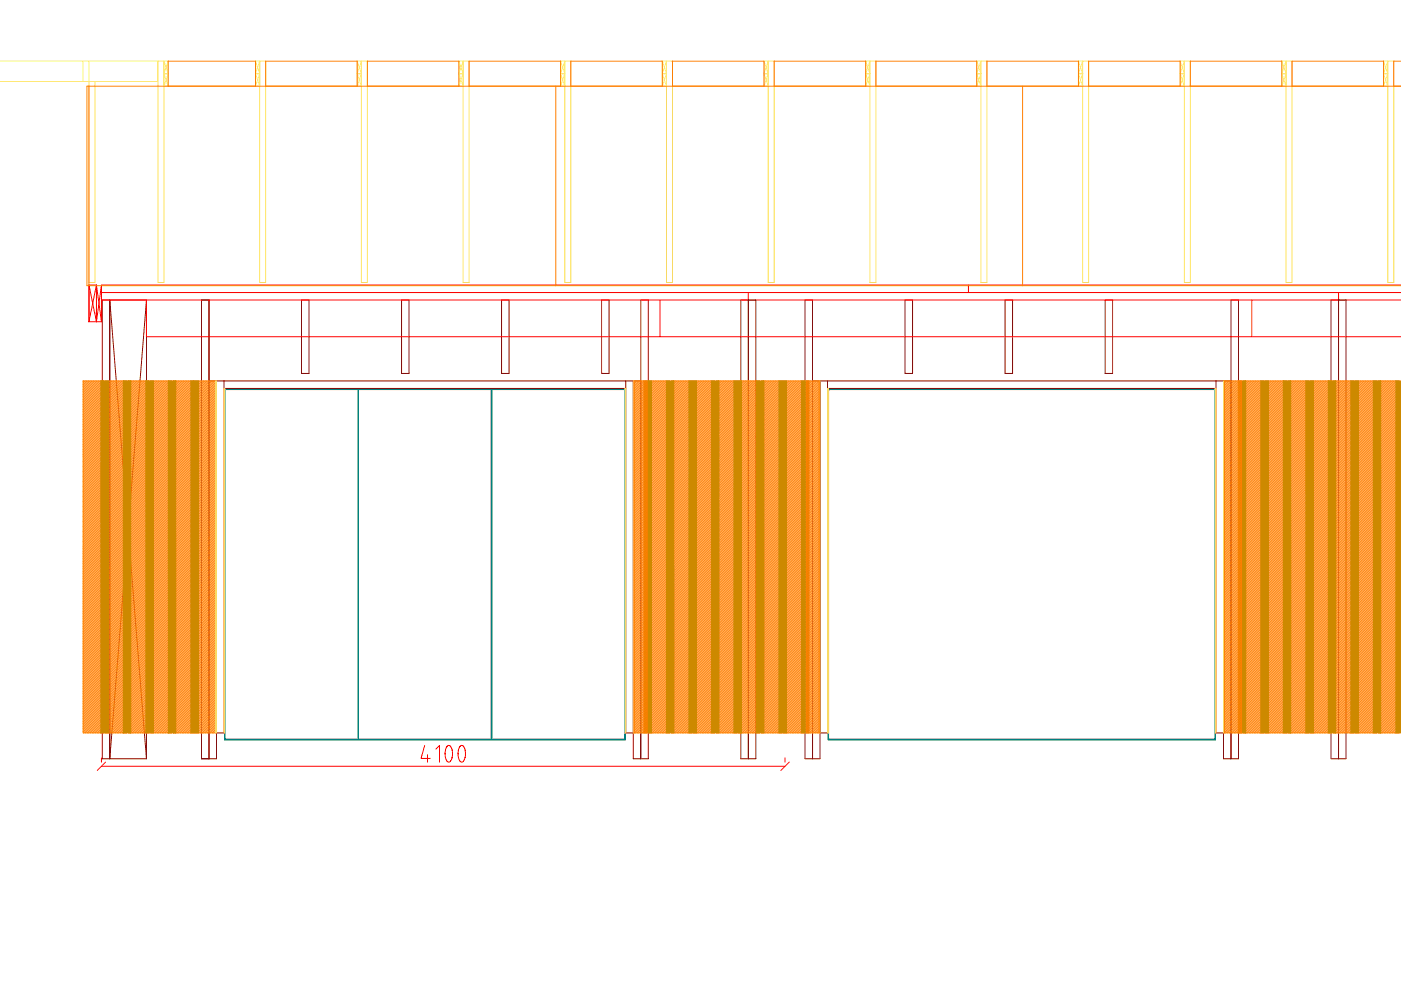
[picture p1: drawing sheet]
<svg xmlns="http://www.w3.org/2000/svg" width="420mm" height="297mm" viewBox="0 0 420 297" stroke-linecap="round" stroke-linejoin="round" font-family="sans-serif">
<g fill="none" stroke="#850e0e" stroke-width=".3">
<path d="M43.9 89.9h-13.2v137.5h13.2M43.9 89.9l-11 137.5v-137.5l11 137.5M43.9 89.9v137.5M90.4 89.9h2.3v22h-2.3zM120.4 89.9h2.3v22h-2.3zM150.4 89.9h2.3v22h-2.3zM180.4 89.9h2.3v22h-2.3zM222.2 89.9h4.5v137.5h-4.5zM224.4 89.9v137.5M271.4 89.9h2.3v22h-2.3zM301.4 89.9h2.3v22h-2.3zM331.4 89.9h2.3v22h-2.3z"/>
<path d="M399.2 89.9h4.5v137.5h-4.5zM401.4 89.9v137.5M62.7 114.2h2.2v113.2h-4.5v-137.5h2.3v137.5M192.2 114.2h-2.3v113.2h4.5v-137.5h-2.2v137.5M243.7 114.2h2.2v113.2h-4.5v-137.5h2.3v137.5M369.2 114.2h-2.3v113.2h4.5v-137.5h-2.2v137.5"/>
</g>
<g fill="none" stroke="#f00" stroke-width=".3">
<path d="M26.7 96.4h3.7M26.7 85.4h2.2M26.7 85.4v11M26.7 85.4l2.2 11M28.9 85.4v11M28.9 85.4l-2.2 11M28.9 96.4l1.5-11v11M28.9 85.4l1.5 11M30.7 85.4h389.5M30.7 87.7h389.5M30.7 89.9h389.5M43.9 89.9v11h376.3"/>
<path d="M197.9 89.9v11M224.4 87.7v2.2M290.4 85.4v2.3M375.4 89.9v11M401.4 87.7v2.2M30.4 227.2v1.2M30.4 229.7h205M31.7 228.4l-2.5 2.5M127.4 223.4l-1.1 3.9h2.7M128.2 226.2v2.2M130.7 224.5l1.1-1.1v5M134.2 223.6a.93 .93 0 0 1 1.3 .9l.2 1.4-.2 1.4-.5 1-.6 .1-.6-.8-.3-1.4 .2-1.7z"/>
<path d="M138.1 223.6l.4-.2 .5 .3 .4 .8 .2 1.1-.3 2-.4 .7-.4 .1-.4-.1-.4-.7-.3-1.4 .2-1.7zM235.4 227.2v1.2M236.7 228.4l-2.5 2.5"/>
</g>
<path d="M67.4 116.7h120v105h-120zM107.4 116.7v105M147.4 116.7v105M248.4 116.7h116v105h-116z" fill="none" stroke="#008080" stroke-width=".5"/>
<path d="M67.2 114.2v105.5h-2.3v-105.5h125v105.5h-2.2v-105.5M67.2 116.4h120.5M248.2 114.2v105.5h-2.3v-105.5h121v105.5h-2.2v-105.5M248.2 116.4h116.5" fill="none" stroke="#800000" stroke-width=".3"/>
<g fill="none" stroke="#ff7f00" stroke-width=".3">
<path d="M24.9 114.2h6.3v105.5h-6.3zM25.1 114.2l-.2 .1M25.6 114.2l-.7 .6M26.1 114.2l-1.2 1.1M26.6 114.2l-1.7 1.6M27.1 114.2l-2.2 2.1M27.6 114.2l-2.7 2.6M28.1 114.2l-3.2 3.1M28.6 114.2l-3.7 3.6M29.1 114.2l-4.2 4.1M29.6 114.2l-4.7 4.6M30.1 114.2l-5.2 5.1"/>
<path d="M30.6 114.2l-5.7 5.6M31.1 114.2l-6.2 6.1M31.2 114.6l-6.3 6.2M31.2 115.1l-6.3 6.2M31.2 115.6l-6.3 6.2M31.2 116.1l-6.3 6.2M31.2 116.6l-6.3 6.2M31.2 117.1l-6.3 6.2M31.2 117.6l-6.3 6.2M31.2 118.1l-6.3 6.2M31.2 118.6l-6.3 6.2M31.2 119.1l-6.3 6.2"/>
<path d="M31.2 119.6l-6.3 6.2M31.7 114.2h6.2v105.5h-6.2zM32.1 114.2l-.4 .4M32.6 114.2l-.9 .9M33.1 114.2l-1.4 1.4M33.6 114.2l-1.9 1.9M34.1 114.2l-2.4 2.4M34.6 114.2l-2.9 2.9M35.1 114.2l-3.4 3.4M35.6 114.2l-3.9 3.9M36.1 114.2l-4.4 4.4M36.6 114.2l-4.9 4.9"/>
<path d="M37.1 114.2l-5.4 5.4M37.6 114.2l-5.9 5.9M37.9 114.3l-6.2 6.3M37.9 114.8l-6.2 6.3M37.9 115.3l-6.2 6.3M37.9 115.8l-6.2 6.3M37.9 116.3l-6.2 6.3M37.9 116.8l-6.2 6.3M37.9 117.3l-6.2 6.3M37.9 117.8l-6.2 6.3M37.9 118.3l-6.2 6.3M37.9 118.8l-6.2 6.3"/>
<path d="M37.9 119.3l-6.2 6.3M37.9 119.8l-6.2 6.3M38.4 114.2h6.3v105.5h-6.3zM38.6 114.2l-.2 .1M39.1 114.2l-.7 .6M39.6 114.2l-1.2 1.1M40.1 114.2l-1.7 1.6M40.6 114.2l-2.2 2.1M41.1 114.2l-2.7 2.6M41.6 114.2l-3.2 3.1M42.1 114.2l-3.7 3.6M42.6 114.2l-4.2 4.1"/>
<path d="M43.1 114.2l-4.7 4.6M43.6 114.2l-5.2 5.1M44.1 114.2l-5.7 5.6M44.6 114.2l-6.2 6.1M44.7 114.6l-6.3 6.2M44.7 115.1l-6.3 6.2M44.7 115.6l-6.3 6.2M44.7 116.1l-6.3 6.2M44.7 116.6l-6.3 6.2M44.7 117.1l-6.3 6.2M44.7 117.6l-6.3 6.2M44.7 118.1l-6.3 6.2"/>
<path d="M44.7 118.6l-6.3 6.2M44.7 119.1l-6.3 6.2M44.7 119.6l-6.3 6.2M45.2 114.2h6.2v105.5h-6.2zM45.6 114.2l-.4 .4M46.1 114.2l-.9 .9M46.6 114.2l-1.4 1.4M47.1 114.2l-1.9 1.9M47.6 114.2l-2.4 2.4M48.1 114.2l-2.9 2.9M48.6 114.2l-3.4 3.4M49.1 114.2l-3.9 3.9"/>
<path d="M49.6 114.2l-4.4 4.4M50.1 114.2l-4.9 4.9M50.6 114.2l-5.4 5.4M51.1 114.2l-5.9 5.9M51.4 114.3l-6.2 6.3M51.4 114.8l-6.2 6.3M51.4 115.3l-6.2 6.3M51.4 115.8l-6.2 6.3M51.4 116.3l-6.2 6.3M51.4 116.8l-6.2 6.3M51.4 117.8l-6.2 6.3M51.4 118.3l-6.2 6.3"/>
<path d="M51.4 118.8l-6.2 6.3M51.4 119.3l-6.2 6.3M51.4 119.8l-6.2 6.3M51.4 117.3l-6.2 6.3M51.9 114.2h6.3v105.5h-6.3zM52.1 114.2l-.2 .1M52.6 114.2l-.7 .6M53.1 114.2l-1.2 1.1M53.6 114.2l-1.7 1.6M54.1 114.2l-2.2 2.1M54.6 114.2l-2.7 2.6M55.1 114.2l-3.2 3.1"/>
<path d="M55.6 114.2l-3.7 3.6M56.1 114.2l-4.2 4.1M56.6 114.2l-4.7 4.6M57.1 114.2l-5.2 5.1M57.6 114.2l-5.7 5.6M58.1 114.2l-6.2 6.1M58.2 114.6l-6.3 6.2M58.2 115.1l-6.3 6.2M58.2 115.6l-6.3 6.2M58.2 116.1l-6.3 6.2M58.2 116.6l-6.3 6.2M58.2 117.1l-6.3 6.2"/>
<path d="M58.2 118.1l-6.3 6.2M58.2 118.6l-6.3 6.2M58.2 119.1l-6.3 6.2M58.2 119.6l-6.3 6.2M58.2 117.6l-6.3 6.2M58.4 114.2h6.3v105.5h-6.3zM58.6 114.2l-.2 .1M59.1 114.2l-.7 .6M59.6 114.2l-1.2 1.1M60.1 114.2l-1.7 1.6M60.6 114.2l-2.2 2.1M61.1 114.2l-2.7 2.6"/>
<path d="M61.6 114.2l-3.2 3.1M62.1 114.2l-3.7 3.6M62.6 114.2l-4.2 4.1M63.1 114.2l-4.7 4.6M63.6 114.2l-5.2 5.1M64.1 114.2l-5.7 5.6M64.6 114.2l-6.2 6.1M64.7 115.1l-6.3 6.2M64.7 115.6l-6.3 6.2M64.7 116.1l-6.3 6.2M64.7 116.6l-6.3 6.2M64.7 117.1l-6.3 6.2"/>
<path d="M64.7 117.6l-6.3 6.2M64.7 118.6l-6.3 6.2M64.7 119.1l-6.3 6.2M64.7 119.6l-6.3 6.2M64.7 114.6l-6.3 6.2M64.7 118.1l-6.3 6.2M31.2 120.1l-6.3 6.2M31.2 120.6l-6.3 6.2M31.2 121.1l-6.3 6.2M31.2 121.6l-6.3 6.2M31.2 122.1l-6.3 6.2M31.2 122.6l-6.3 6.2"/>
<path d="M31.2 123.1l-6.3 6.2M31.2 123.6l-6.3 6.2M31.2 124.1l-6.3 6.2M31.2 124.6l-6.3 6.2M31.2 125.1l-6.3 6.2M31.2 125.6l-6.3 6.2M31.2 126.1l-6.3 6.2M31.2 126.6l-6.3 6.2M31.2 127.1l-6.3 6.2M31.2 127.6l-6.3 6.2M31.2 128.1l-6.3 6.2M31.2 128.6l-6.3 6.2"/>
<path d="M31.2 129.1l-6.3 6.2M31.2 129.6l-6.3 6.2M31.2 130.1l-6.3 6.2M31.2 130.6l-6.3 6.2M31.2 131.1l-6.3 6.2M31.2 131.6l-6.3 6.2M31.2 132.1l-6.3 6.2M31.2 132.6l-6.3 6.2M31.2 133.1l-6.3 6.2M31.2 133.6l-6.3 6.2M31.2 134.1l-6.3 6.2M31.2 134.6l-6.3 6.2"/>
<path d="M31.2 135.1l-6.3 6.2M31.2 135.6l-6.3 6.2M31.2 136.1l-6.3 6.2M31.2 136.6l-6.3 6.2M31.2 137.1l-6.3 6.2M31.2 137.6l-6.3 6.2M31.2 138.1l-6.3 6.2M31.2 138.6l-6.3 6.2M31.2 139.1l-6.3 6.2M31.2 139.6l-6.3 6.2M37.9 120.3l-6.2 6.3M37.9 120.8l-6.2 6.3"/>
<path d="M37.9 121.3l-6.2 6.3M37.9 121.8l-6.2 6.3M37.9 122.3l-6.2 6.3M37.9 122.8l-6.2 6.3M37.9 123.3l-6.2 6.3M37.9 123.8l-6.2 6.3M37.9 124.3l-6.2 6.3M37.9 124.8l-6.2 6.3M37.9 125.3l-6.2 6.3M37.9 125.8l-6.2 6.3M37.9 126.3l-6.2 6.3M37.9 126.8l-6.2 6.3"/>
<path d="M37.9 127.3l-6.2 6.3M37.9 127.8l-6.2 6.3M37.9 128.3l-6.2 6.3M37.9 128.8l-6.2 6.3M37.9 129.3l-6.2 6.3M37.9 129.8l-6.2 6.3M37.9 130.3l-6.2 6.3M37.9 130.8l-6.2 6.3M37.9 131.3l-6.2 6.3M37.9 131.8l-6.2 6.3M37.9 132.3l-6.2 6.3M37.9 132.8l-6.2 6.3"/>
<path d="M37.9 133.3l-6.2 6.3M37.9 133.8l-6.2 6.3M37.9 134.3l-6.2 6.3M37.9 134.8l-6.2 6.3M37.9 135.3l-6.2 6.3M37.9 135.8l-6.2 6.3M37.9 136.3l-6.2 6.3M37.9 136.8l-6.2 6.3M37.9 137.3l-6.2 6.3M37.9 137.8l-6.2 6.3M37.9 138.3l-6.2 6.3M37.9 138.8l-6.2 6.3"/>
<path d="M37.9 139.3l-6.2 6.3M37.9 139.8l-6.2 6.3M44.7 120.1l-6.3 6.2M44.7 120.6l-6.3 6.2M44.7 121.1l-6.3 6.2M44.7 121.6l-6.3 6.2M44.7 122.1l-6.3 6.2M44.7 122.6l-6.3 6.2M44.7 123.1l-6.3 6.2M44.7 123.6l-6.3 6.2M44.7 124.1l-6.3 6.2M44.7 124.6l-6.3 6.2"/>
<path d="M44.7 125.1l-6.3 6.2M44.7 125.6l-6.3 6.2M44.7 126.1l-6.3 6.2M44.7 126.6l-6.3 6.2M44.7 127.1l-6.3 6.2M44.7 127.6l-6.3 6.2M44.7 128.1l-6.3 6.2M44.7 128.6l-6.3 6.2M44.7 129.1l-6.3 6.2M44.7 129.6l-6.3 6.2M44.7 130.1l-6.3 6.2M44.7 130.6l-6.3 6.2"/>
<path d="M44.7 131.1l-6.3 6.2M44.7 131.6l-6.3 6.2M44.7 132.1l-6.3 6.2M44.7 132.6l-6.3 6.2M44.7 133.1l-6.3 6.2M44.7 133.6l-6.3 6.2M44.7 134.1l-6.3 6.2M44.7 134.6l-6.3 6.2M44.7 135.1l-6.3 6.2M44.7 135.6l-6.3 6.2M44.7 136.1l-6.3 6.2M44.7 136.6l-6.3 6.2"/>
<path d="M44.7 137.1l-6.3 6.2M44.7 137.6l-6.3 6.2M44.7 138.1l-6.3 6.2M44.7 138.6l-6.3 6.2M44.7 139.1l-6.3 6.2M44.7 139.6l-6.3 6.2M51.4 120.3l-6.2 6.3M51.4 121.3l-6.2 6.3M51.4 121.8l-6.2 6.3M51.4 122.3l-6.2 6.3M51.4 122.8l-6.2 6.3M51.4 123.3l-6.2 6.3"/>
<path d="M51.4 123.8l-6.2 6.3M51.4 124.8l-6.2 6.3M51.4 125.3l-6.2 6.3M51.4 125.8l-6.2 6.3M51.4 126.3l-6.2 6.3M51.4 126.8l-6.2 6.3M51.4 127.3l-6.2 6.3M51.4 128.3l-6.2 6.3M51.4 128.8l-6.2 6.3M51.4 129.3l-6.2 6.3M51.4 129.8l-6.2 6.3M51.4 130.3l-6.2 6.3"/>
<path d="M51.4 130.8l-6.2 6.3M51.4 131.8l-6.2 6.3M51.4 132.3l-6.2 6.3M51.4 132.8l-6.2 6.3M51.4 133.3l-6.2 6.3M51.4 133.8l-6.2 6.3M51.4 134.3l-6.2 6.3M51.4 135.3l-6.2 6.3M51.4 135.8l-6.2 6.3M51.4 136.3l-6.2 6.3M51.4 136.8l-6.2 6.3M51.4 137.3l-6.2 6.3"/>
<path d="M51.4 137.8l-6.2 6.3M51.4 138.8l-6.2 6.3M51.4 139.3l-6.2 6.3M51.4 139.8l-6.2 6.3M51.4 120.8l-6.2 6.3M51.4 124.3l-6.2 6.3M51.4 127.8l-6.2 6.3M51.4 131.3l-6.2 6.3M51.4 134.8l-6.2 6.3M51.4 138.3l-6.2 6.3M58.2 120.1l-6.3 6.2M58.2 120.6l-6.3 6.2"/>
<path d="M58.2 121.6l-6.3 6.2M58.2 122.1l-6.3 6.2M58.2 122.6l-6.3 6.2M58.2 123.1l-6.3 6.2M58.2 123.6l-6.3 6.2M58.2 124.1l-6.3 6.2M58.2 125.1l-6.3 6.2M58.2 125.6l-6.3 6.2M58.2 126.1l-6.3 6.2M58.2 126.6l-6.3 6.2M58.2 127.1l-6.3 6.2M58.2 127.6l-6.3 6.2"/>
<path d="M58.2 128.6l-6.3 6.2M58.2 129.1l-6.3 6.2M58.2 129.6l-6.3 6.2M58.2 130.1l-6.3 6.2M58.2 130.6l-6.3 6.2M58.2 131.1l-6.3 6.2M58.2 132.1l-6.3 6.2M58.2 132.6l-6.3 6.2M58.2 133.1l-6.3 6.2M58.2 133.6l-6.3 6.2M58.2 134.1l-6.3 6.2M58.2 134.6l-6.3 6.2"/>
<path d="M58.2 135.6l-6.3 6.2M58.2 136.1l-6.3 6.2M58.2 136.6l-6.3 6.2M58.2 137.1l-6.3 6.2M58.2 137.6l-6.3 6.2M58.2 138.1l-6.3 6.2M58.2 139.1l-6.3 6.2M58.2 139.6l-6.3 6.2M58.2 135.1l-6.3 6.2M58.2 138.6l-6.3 6.2M58.2 121.1l-6.3 6.2M58.2 124.6l-6.3 6.2"/>
<path d="M58.2 128.1l-6.3 6.2M58.2 131.6l-6.3 6.2M64.7 120.1l-6.3 6.2M64.7 120.6l-6.3 6.2M64.7 121.1l-6.3 6.2M64.7 122.1l-6.3 6.2M64.7 122.6l-6.3 6.2M64.7 123.1l-6.3 6.2M64.7 123.6l-6.3 6.2M64.7 124.1l-6.3 6.2M64.7 124.6l-6.3 6.2M64.7 125.6l-6.3 6.2"/>
<path d="M64.7 126.1l-6.3 6.2M64.7 126.6l-6.3 6.2M64.7 127.1l-6.3 6.2M64.7 127.6l-6.3 6.2M64.7 128.1l-6.3 6.2M64.7 129.1l-6.3 6.2M64.7 129.6l-6.3 6.2M64.7 130.1l-6.3 6.2M64.7 130.6l-6.3 6.2M64.7 131.1l-6.3 6.2M64.7 131.6l-6.3 6.2M64.7 132.6l-6.3 6.2"/>
<path d="M64.7 133.1l-6.3 6.2M64.7 133.6l-6.3 6.2M64.7 134.1l-6.3 6.2M64.7 134.6l-6.3 6.2M64.7 135.1l-6.3 6.2M64.7 136.1l-6.3 6.2M64.7 136.6l-6.3 6.2M64.7 137.1l-6.3 6.2M64.7 137.6l-6.3 6.2M64.7 138.1l-6.3 6.2M64.7 138.6l-6.3 6.2M64.7 139.6l-6.3 6.2"/>
<path d="M64.7 128.6l-6.3 6.2M64.7 132.1l-6.3 6.2M64.7 135.6l-6.3 6.2M64.7 139.1l-6.3 6.2M64.7 121.6l-6.3 6.2M64.7 125.1l-6.3 6.2M31.2 140.1l-6.3 6.2M31.2 140.6l-6.3 6.2M31.2 141.1l-6.3 6.2M31.2 141.6l-6.3 6.2M31.2 142.1l-6.3 6.2M31.2 142.6l-6.3 6.2"/>
<path d="M31.2 143.1l-6.3 6.2M31.2 143.6l-6.3 6.2M31.2 144.1l-6.3 6.2M31.2 144.6l-6.3 6.2M31.2 145.1l-6.3 6.2M31.2 145.6l-6.3 6.2M31.2 146.1l-6.3 6.2M31.2 146.6l-6.3 6.2M31.2 147.1l-6.3 6.2M31.2 147.6l-6.3 6.2M31.2 148.1l-6.3 6.2M31.2 148.6l-6.3 6.2"/>
<path d="M31.2 149.1l-6.3 6.2M31.2 149.6l-6.3 6.2M31.2 150.1l-6.3 6.2M31.2 150.6l-6.3 6.2M31.2 151.1l-6.3 6.2M31.2 151.6l-6.3 6.2M31.2 152.1l-6.3 6.2M31.2 152.6l-6.3 6.2M31.2 153.1l-6.3 6.2M31.2 153.6l-6.3 6.2M31.2 154.1l-6.3 6.2M31.2 154.6l-6.3 6.2"/>
<path d="M31.2 155.1l-6.3 6.2M31.2 155.6l-6.3 6.2M31.2 156.1l-6.3 6.2M31.2 156.6l-6.3 6.2M31.2 157.1l-6.3 6.2M31.2 157.6l-6.3 6.2M31.2 158.1l-6.3 6.2M31.2 158.6l-6.3 6.2M31.2 159.1l-6.3 6.2M31.2 159.6l-6.3 6.2M37.9 140.3l-6.2 6.3M37.9 140.8l-6.2 6.3"/>
<path d="M37.9 141.3l-6.2 6.3M37.9 141.8l-6.2 6.3M37.9 142.3l-6.2 6.3M37.9 142.8l-6.2 6.3M37.9 143.3l-6.2 6.3M37.9 143.8l-6.2 6.3M37.9 144.3l-6.2 6.3M37.9 144.8l-6.2 6.3M37.9 145.3l-6.2 6.3M37.9 145.8l-6.2 6.3M37.9 146.3l-6.2 6.3M37.9 146.8l-6.2 6.3"/>
<path d="M37.9 147.3l-6.2 6.3M37.9 147.8l-6.2 6.3M37.9 148.3l-6.2 6.3M37.9 148.8l-6.2 6.3M37.9 149.3l-6.2 6.3M37.9 149.8l-6.2 6.3M37.9 150.3l-6.2 6.3M37.9 150.8l-6.2 6.3M37.9 151.3l-6.2 6.3M37.9 151.8l-6.2 6.3M37.9 152.3l-6.2 6.3M37.9 152.8l-6.2 6.3"/>
<path d="M37.9 153.3l-6.2 6.3M37.9 153.8l-6.2 6.3M37.9 154.3l-6.2 6.3M37.9 154.8l-6.2 6.3M37.9 155.3l-6.2 6.3M37.9 155.8l-6.2 6.3M37.9 156.3l-6.2 6.3M37.9 156.8l-6.2 6.3M37.9 157.3l-6.2 6.3M37.9 157.8l-6.2 6.3M37.9 158.3l-6.2 6.3M37.9 158.8l-6.2 6.3"/>
<path d="M37.9 159.3l-6.2 6.3M37.9 159.8l-6.2 6.3M44.7 140.1l-6.3 6.2M44.7 140.6l-6.3 6.2M44.7 141.1l-6.3 6.2M44.7 141.6l-6.3 6.2M44.7 142.1l-6.3 6.2M44.7 142.6l-6.3 6.2M44.7 143.1l-6.3 6.2M44.7 143.6l-6.3 6.2M44.7 144.1l-6.3 6.2M44.7 144.6l-6.3 6.2"/>
<path d="M44.7 145.1l-6.3 6.2M44.7 145.6l-6.3 6.2M44.7 146.1l-6.3 6.2M44.7 146.6l-6.3 6.2M44.7 147.1l-6.3 6.2M44.7 147.6l-6.3 6.2M44.7 148.1l-6.3 6.2M44.7 149.1l-6.3 6.2M44.7 149.6l-6.3 6.2M44.7 150.1l-6.3 6.2M44.7 150.6l-6.3 6.2M44.7 151.1l-6.3 6.2"/>
<path d="M44.7 151.6l-6.3 6.2M44.7 152.6l-6.3 6.2M44.7 153.1l-6.3 6.2M44.7 153.6l-6.3 6.2M44.7 154.1l-6.3 6.2M44.7 154.6l-6.3 6.2M44.7 155.1l-6.3 6.2M44.7 156.1l-6.3 6.2M44.7 156.6l-6.3 6.2M44.7 157.1l-6.3 6.2M44.7 157.6l-6.3 6.2M44.7 158.1l-6.3 6.2"/>
<path d="M44.7 158.6l-6.3 6.2M44.7 159.6l-6.3 6.2M44.7 148.6l-6.3 6.2M44.7 152.1l-6.3 6.2M44.7 155.6l-6.3 6.2M44.7 159.1l-6.3 6.2M51.4 140.3l-6.2 6.3M51.4 140.8l-6.2 6.3M51.4 141.3l-6.2 6.3M51.4 142.3l-6.2 6.3M51.4 142.8l-6.2 6.3M51.4 143.3l-6.2 6.3"/>
<path d="M51.4 143.8l-6.2 6.3M51.4 144.3l-6.2 6.3M51.4 144.8l-6.2 6.3M51.4 145.8l-6.2 6.3M51.4 146.3l-6.2 6.3M51.4 146.8l-6.2 6.3M51.4 147.3l-6.2 6.3M51.4 147.8l-6.2 6.3M51.4 148.3l-6.2 6.3M51.4 149.3l-6.2 6.3M51.4 149.8l-6.2 6.3M51.4 150.3l-6.2 6.3"/>
<path d="M51.4 150.8l-6.2 6.3M51.4 151.3l-6.2 6.3M51.4 151.8l-6.2 6.3M51.4 152.8l-6.2 6.3M51.4 153.3l-6.2 6.3M51.4 153.8l-6.2 6.3M51.4 154.3l-6.2 6.3M51.4 154.8l-6.2 6.3M51.4 155.3l-6.2 6.3M51.4 156.3l-6.2 6.3M51.4 156.8l-6.2 6.3M51.4 157.3l-6.2 6.3"/>
<path d="M51.4 157.8l-6.2 6.3M51.4 158.3l-6.2 6.3M51.4 158.8l-6.2 6.3M51.4 159.8l-6.2 6.3M51.4 141.8l-6.2 6.3M51.4 145.3l-6.2 6.3M51.4 148.8l-6.2 6.3M51.4 152.3l-6.2 6.3M51.4 155.8l-6.2 6.3M51.4 159.3l-6.2 6.3M58.2 140.1l-6.3 6.2M58.2 140.6l-6.3 6.2"/>
<path d="M58.2 141.1l-6.3 6.2M58.2 141.6l-6.3 6.2M58.2 142.6l-6.3 6.2M58.2 143.1l-6.3 6.2M58.2 143.6l-6.3 6.2M58.2 144.1l-6.3 6.2M58.2 144.6l-6.3 6.2M58.2 145.1l-6.3 6.2M58.2 146.1l-6.3 6.2M58.2 146.6l-6.3 6.2M58.2 147.1l-6.3 6.2M58.2 147.6l-6.3 6.2"/>
<path d="M58.2 148.1l-6.3 6.2M58.2 148.6l-6.3 6.2M58.2 149.6l-6.3 6.2M58.2 150.1l-6.3 6.2M58.2 150.6l-6.3 6.2M58.2 151.1l-6.3 6.2M58.2 151.6l-6.3 6.2M58.2 152.1l-6.3 6.2M58.2 153.1l-6.3 6.2M58.2 153.6l-6.3 6.2M58.2 154.1l-6.3 6.2M58.2 154.6l-6.3 6.2"/>
<path d="M58.2 155.1l-6.3 6.2M58.2 155.6l-6.3 6.2M58.2 156.6l-6.3 6.2M58.2 157.1l-6.3 6.2M58.2 157.6l-6.3 6.2M58.2 158.1l-6.3 6.2M58.2 158.6l-6.3 6.2M58.2 159.1l-6.3 6.2M58.2 142.1l-6.3 6.2M58.2 145.6l-6.3 6.2M58.2 149.1l-6.3 6.2M58.2 152.6l-6.3 6.2"/>
<path d="M58.2 156.1l-6.3 6.2M58.2 159.6l-6.3 6.2M64.7 140.1l-6.3 6.2M64.7 140.6l-6.3 6.2M64.7 141.1l-6.3 6.2M64.7 141.6l-6.3 6.2M64.7 142.1l-6.3 6.2M64.7 143.1l-6.3 6.2M64.7 143.6l-6.3 6.2M64.7 144.1l-6.3 6.2M64.7 144.6l-6.3 6.2M64.7 145.1l-6.3 6.2"/>
<path d="M64.7 145.6l-6.3 6.2M64.7 146.6l-6.3 6.2M64.7 147.1l-6.3 6.2M64.7 147.6l-6.3 6.2M64.7 148.1l-6.3 6.2M64.7 148.6l-6.3 6.2M64.7 149.1l-6.3 6.2M64.7 150.1l-6.3 6.2M64.7 150.6l-6.3 6.2M64.7 151.1l-6.3 6.2M64.7 151.6l-6.3 6.2M64.7 152.1l-6.3 6.2"/>
<path d="M64.7 152.6l-6.3 6.2M64.7 153.6l-6.3 6.2M64.7 154.1l-6.3 6.2M64.7 154.6l-6.3 6.2M64.7 155.1l-6.3 6.2M64.7 155.6l-6.3 6.2M64.7 156.1l-6.3 6.2M64.7 157.1l-6.3 6.2M64.7 157.6l-6.3 6.2M64.7 158.1l-6.3 6.2M64.7 158.6l-6.3 6.2M64.7 159.1l-6.3 6.2"/>
<path d="M64.7 159.6l-6.3 6.2M64.7 156.6l-6.3 6.2M64.7 142.6l-6.3 6.2M64.7 146.1l-6.3 6.2M64.7 149.6l-6.3 6.2M64.7 153.1l-6.3 6.2M31.2 160.1l-6.3 6.2M31.2 160.6l-6.3 6.2M31.2 161.1l-6.3 6.2M31.2 161.6l-6.3 6.2M31.2 162.1l-6.3 6.2M31.2 162.6l-6.3 6.2"/>
<path d="M31.2 163.1l-6.3 6.2M31.2 163.6l-6.3 6.2M31.2 164.1l-6.3 6.2M31.2 164.6l-6.3 6.2M31.2 165.1l-6.3 6.2M31.2 165.6l-6.3 6.2M31.2 166.1l-6.3 6.2M31.2 166.6l-6.3 6.2M31.2 167.1l-6.3 6.2M31.2 167.6l-6.3 6.2M31.2 168.1l-6.3 6.2M31.2 168.6l-6.3 6.2"/>
<path d="M31.2 169.1l-6.3 6.2M31.2 169.6l-6.3 6.2M31.2 170.1l-6.3 6.2M31.2 170.6l-6.3 6.2M31.2 171.1l-6.3 6.2M31.2 171.6l-6.3 6.2M31.2 172.1l-6.3 6.2M31.2 172.6l-6.3 6.2M31.2 173.1l-6.3 6.2M31.2 173.6l-6.3 6.2M31.2 174.1l-6.3 6.2M31.2 174.6l-6.3 6.2"/>
<path d="M31.2 175.1l-6.3 6.2M31.2 175.6l-6.3 6.2M31.2 176.1l-6.3 6.2M31.2 176.6l-6.3 6.2M31.2 177.1l-6.3 6.2M31.2 177.6l-6.3 6.2M31.2 178.1l-6.3 6.2M31.2 178.6l-6.3 6.2M31.2 179.1l-6.3 6.2M31.2 179.6l-6.3 6.2M37.9 160.3l-6.2 6.3M37.9 160.8l-6.2 6.3"/>
<path d="M37.9 161.3l-6.2 6.3M37.9 161.8l-6.2 6.3M37.9 162.3l-6.2 6.3M37.9 162.8l-6.2 6.3M37.9 163.3l-6.2 6.3M37.9 163.8l-6.2 6.3M37.9 164.3l-6.2 6.3M37.9 164.8l-6.2 6.3M37.9 165.3l-6.2 6.3M37.9 165.8l-6.2 6.3M37.9 166.3l-6.2 6.3M37.9 166.8l-6.2 6.3"/>
<path d="M37.9 167.3l-6.2 6.3M37.9 167.8l-6.2 6.3M37.9 168.3l-6.2 6.3M37.9 168.8l-6.2 6.3M37.9 169.3l-6.2 6.3M37.9 169.8l-6.2 6.3M37.9 170.3l-6.2 6.3M37.9 170.8l-6.2 6.3M37.9 171.3l-6.2 6.3M37.9 171.8l-6.2 6.3M37.9 172.3l-6.2 6.3M37.9 172.8l-6.2 6.3"/>
<path d="M37.9 173.3l-6.2 6.3M37.9 173.8l-6.2 6.3M37.9 174.3l-6.2 6.3M37.9 174.8l-6.2 6.3M37.9 175.3l-6.2 6.3M37.9 175.8l-6.2 6.3M37.9 176.3l-6.2 6.3M37.9 176.8l-6.2 6.3M37.9 177.3l-6.2 6.3M37.9 177.8l-6.2 6.3M37.9 178.3l-6.2 6.3M37.9 178.8l-6.2 6.3"/>
<path d="M37.9 179.3l-6.2 6.3M37.9 179.8l-6.2 6.3M44.7 160.1l-6.3 6.2M44.7 160.6l-6.3 6.2M44.7 161.1l-6.3 6.2M44.7 161.6l-6.3 6.2M44.7 162.1l-6.3 6.2M44.7 163.1l-6.3 6.2M44.7 163.6l-6.3 6.2M44.7 164.1l-6.3 6.2M44.7 164.6l-6.3 6.2M44.7 165.1l-6.3 6.2"/>
<path d="M44.7 165.6l-6.3 6.2M44.7 166.6l-6.3 6.2M44.7 167.1l-6.3 6.2M44.7 167.6l-6.3 6.2M44.7 168.1l-6.3 6.2M44.7 168.6l-6.3 6.2M44.7 169.1l-6.3 6.2M44.7 170.1l-6.3 6.2M44.7 170.6l-6.3 6.2M44.7 171.1l-6.3 6.2M44.7 171.6l-6.3 6.2M44.7 172.1l-6.3 6.2"/>
<path d="M44.7 172.6l-6.3 6.2M44.7 173.6l-6.3 6.2M44.7 174.1l-6.3 6.2M44.7 174.6l-6.3 6.2M44.7 175.1l-6.3 6.2M44.7 175.6l-6.3 6.2M44.7 176.1l-6.3 6.2M44.7 177.1l-6.3 6.2M44.7 177.6l-6.3 6.2M44.7 178.1l-6.3 6.2M44.7 178.6l-6.3 6.2M44.7 179.1l-6.3 6.2"/>
<path d="M44.7 179.6l-6.3 6.2M44.7 176.6l-6.3 6.2M44.7 162.6l-6.3 6.2M44.7 166.1l-6.3 6.2M44.7 169.6l-6.3 6.2M44.7 173.1l-6.3 6.2M51.4 160.3l-6.2 6.3M51.4 160.8l-6.2 6.3M51.4 161.3l-6.2 6.3M51.4 161.8l-6.2 6.3M51.4 162.3l-6.2 6.3M51.4 163.3l-6.2 6.3"/>
<path d="M51.4 163.8l-6.2 6.3M51.4 164.3l-6.2 6.3M51.4 164.8l-6.2 6.3M51.4 165.3l-6.2 6.3M51.4 165.8l-6.2 6.3M51.4 166.8l-6.2 6.3M51.4 167.3l-6.2 6.3M51.4 167.8l-6.2 6.3M51.4 168.3l-6.2 6.3M51.4 168.8l-6.2 6.3M51.4 169.3l-6.2 6.3M51.4 170.3l-6.2 6.3"/>
<path d="M51.4 170.8l-6.2 6.3M51.4 171.3l-6.2 6.3M51.4 171.8l-6.2 6.3M51.4 172.3l-6.2 6.3M51.4 172.8l-6.2 6.3M51.4 173.8l-6.2 6.3M51.4 174.3l-6.2 6.3M51.4 174.8l-6.2 6.3M51.4 175.3l-6.2 6.3M51.4 175.8l-6.2 6.3M51.4 176.3l-6.2 6.3M51.4 177.3l-6.2 6.3"/>
<path d="M51.4 177.8l-6.2 6.3M51.4 178.3l-6.2 6.3M51.4 178.8l-6.2 6.3M51.4 179.3l-6.2 6.3M51.4 179.8l-6.2 6.3M51.4 169.8l-6.2 6.3M51.4 173.3l-6.2 6.3M51.4 176.8l-6.2 6.3M51.4 162.8l-6.2 6.3M51.4 166.3l-6.2 6.3M58.2 160.1l-6.3 6.2M58.2 160.6l-6.3 6.2"/>
<path d="M58.2 161.1l-6.3 6.2M58.2 161.6l-6.3 6.2M58.2 162.1l-6.3 6.2M58.2 162.6l-6.3 6.2M58.2 163.6l-6.3 6.2M58.2 164.1l-6.3 6.2M58.2 164.6l-6.3 6.2M58.2 165.1l-6.3 6.2M58.2 165.6l-6.3 6.2M58.2 166.1l-6.3 6.2M58.2 167.1l-6.3 6.2M58.2 167.6l-6.3 6.2"/>
<path d="M58.2 168.1l-6.3 6.2M58.2 168.6l-6.3 6.2M58.2 169.1l-6.3 6.2M58.2 169.6l-6.3 6.2M58.2 170.6l-6.3 6.2M58.2 171.1l-6.3 6.2M58.2 171.6l-6.3 6.2M58.2 172.1l-6.3 6.2M58.2 172.6l-6.3 6.2M58.2 173.1l-6.3 6.2M58.2 174.1l-6.3 6.2M58.2 174.6l-6.3 6.2"/>
<path d="M58.2 175.1l-6.3 6.2M58.2 175.6l-6.3 6.2M58.2 176.1l-6.3 6.2M58.2 176.6l-6.3 6.2M58.2 177.6l-6.3 6.2M58.2 178.1l-6.3 6.2M58.2 178.6l-6.3 6.2M58.2 179.1l-6.3 6.2M58.2 179.6l-6.3 6.2M58.2 163.1l-6.3 6.2M58.2 166.6l-6.3 6.2M58.2 170.1l-6.3 6.2"/>
<path d="M58.2 173.6l-6.3 6.2M58.2 177.1l-6.3 6.2M64.7 160.6l-6.3 6.2M64.7 161.1l-6.3 6.2M64.7 161.6l-6.3 6.2M64.7 162.1l-6.3 6.2M64.7 162.6l-6.3 6.2M64.7 163.1l-6.3 6.2M64.7 164.1l-6.3 6.2M64.7 164.6l-6.3 6.2M64.7 165.1l-6.3 6.2M64.7 165.6l-6.3 6.2"/>
<path d="M64.7 166.1l-6.3 6.2M64.7 166.6l-6.3 6.2M64.7 167.6l-6.3 6.2M64.7 168.1l-6.3 6.2M64.7 168.6l-6.3 6.2M64.7 169.1l-6.3 6.2M64.7 169.6l-6.3 6.2M64.7 170.1l-6.3 6.2M64.7 171.1l-6.3 6.2M64.7 171.6l-6.3 6.2M64.7 172.1l-6.3 6.2M64.7 172.6l-6.3 6.2"/>
<path d="M64.7 173.1l-6.3 6.2M64.7 173.6l-6.3 6.2M64.7 174.6l-6.3 6.2M64.7 175.1l-6.3 6.2M64.7 175.6l-6.3 6.2M64.7 176.1l-6.3 6.2M64.7 176.6l-6.3 6.2M64.7 177.1l-6.3 6.2M64.7 178.1l-6.3 6.2M64.7 178.6l-6.3 6.2M64.7 179.1l-6.3 6.2M64.7 179.6l-6.3 6.2"/>
<path d="M64.7 160.1l-6.3 6.2M64.7 163.6l-6.3 6.2M64.7 167.1l-6.3 6.2M64.7 170.6l-6.3 6.2M64.7 174.1l-6.3 6.2M64.7 177.6l-6.3 6.2M31.2 180.1l-6.3 6.2M31.2 180.6l-6.3 6.2M31.2 181.1l-6.3 6.2M31.2 181.6l-6.3 6.2M31.2 182.1l-6.3 6.2M31.2 182.6l-6.3 6.2"/>
<path d="M31.2 183.1l-6.3 6.2M31.2 183.6l-6.3 6.2M31.2 184.1l-6.3 6.2M31.2 184.6l-6.3 6.2M31.2 185.1l-6.3 6.2M31.2 185.6l-6.3 6.2M31.2 186.1l-6.3 6.2M31.2 186.6l-6.3 6.2M31.2 187.1l-6.3 6.2M31.2 187.6l-6.3 6.2M31.2 188.1l-6.3 6.2M31.2 188.6l-6.3 6.2"/>
<path d="M31.2 189.1l-6.3 6.2M31.2 189.6l-6.3 6.2M31.2 190.1l-6.3 6.2M31.2 190.6l-6.3 6.2M31.2 191.1l-6.3 6.2M31.2 191.6l-6.3 6.2M31.2 192.1l-6.3 6.2M31.2 192.6l-6.3 6.2M31.2 193.1l-6.3 6.2M31.2 193.6l-6.3 6.2M31.2 194.1l-6.3 6.2M31.2 194.6l-6.3 6.2"/>
<path d="M31.2 195.1l-6.3 6.2M31.2 195.6l-6.3 6.2M31.2 196.1l-6.3 6.2M31.2 196.6l-6.3 6.2M31.2 197.1l-6.3 6.2M31.2 197.6l-6.3 6.2M31.2 198.1l-6.3 6.2M31.2 198.6l-6.3 6.2M31.2 199.1l-6.3 6.2M31.2 199.6l-6.3 6.2M37.9 180.3l-6.2 6.3M37.9 180.8l-6.2 6.3"/>
<path d="M37.9 181.3l-6.2 6.3M37.9 181.8l-6.2 6.3M37.9 182.3l-6.2 6.3M37.9 182.8l-6.2 6.3M37.9 183.8l-6.2 6.3M37.9 184.3l-6.2 6.3M37.9 184.8l-6.2 6.3M37.9 185.3l-6.2 6.3M37.9 185.8l-6.2 6.3M37.9 186.3l-6.2 6.3M37.9 187.3l-6.2 6.3M37.9 187.8l-6.2 6.3"/>
<path d="M37.9 188.3l-6.2 6.3M37.9 188.8l-6.2 6.3M37.9 189.3l-6.2 6.3M37.9 189.8l-6.2 6.3M37.9 190.8l-6.2 6.3M37.9 191.3l-6.2 6.3M37.9 191.8l-6.2 6.3M37.9 192.3l-6.2 6.3M37.9 192.8l-6.2 6.3M37.9 193.3l-6.2 6.3M37.9 194.3l-6.2 6.3M37.9 194.8l-6.2 6.3"/>
<path d="M37.9 195.3l-6.2 6.3M37.9 195.8l-6.2 6.3M37.9 196.3l-6.2 6.3M37.9 196.8l-6.2 6.3M37.9 197.8l-6.2 6.3M37.9 198.3l-6.2 6.3M37.9 198.8l-6.2 6.3M37.9 199.3l-6.2 6.3M37.9 199.8l-6.2 6.3M37.9 183.3l-6.2 6.3M37.9 186.8l-6.2 6.3M37.9 190.3l-6.2 6.3"/>
<path d="M37.9 193.8l-6.2 6.3M37.9 197.3l-6.2 6.3M44.7 180.6l-6.3 6.2M44.7 181.1l-6.3 6.2M44.7 181.6l-6.3 6.2M44.7 182.1l-6.3 6.2M44.7 182.6l-6.3 6.2M44.7 183.1l-6.3 6.2M44.7 184.1l-6.3 6.2M44.7 184.6l-6.3 6.2M44.7 185.1l-6.3 6.2M44.7 185.6l-6.3 6.2"/>
<path d="M44.7 186.1l-6.3 6.2M44.7 186.6l-6.3 6.2M44.7 187.6l-6.3 6.2M44.7 188.1l-6.3 6.2M44.7 188.6l-6.3 6.2M44.7 189.1l-6.3 6.2M44.7 189.6l-6.3 6.2M44.7 190.1l-6.3 6.2M44.7 191.1l-6.3 6.2M44.7 191.6l-6.3 6.2M44.7 192.1l-6.3 6.2M44.7 192.6l-6.3 6.2"/>
<path d="M44.7 193.1l-6.3 6.2M44.7 193.6l-6.3 6.2M44.7 194.6l-6.3 6.2M44.7 195.1l-6.3 6.2M44.7 195.6l-6.3 6.2M44.7 196.1l-6.3 6.2M44.7 196.6l-6.3 6.2M44.7 197.1l-6.3 6.2M44.7 198.1l-6.3 6.2M44.7 198.6l-6.3 6.2M44.7 199.1l-6.3 6.2M44.7 199.6l-6.3 6.2"/>
<path d="M44.7 180.1l-6.3 6.2M44.7 183.6l-6.3 6.2M44.7 187.1l-6.3 6.2M44.7 190.6l-6.3 6.2M44.7 194.1l-6.3 6.2M44.7 197.6l-6.3 6.2M51.4 180.8l-6.2 6.3M51.4 181.3l-6.2 6.3M51.4 181.8l-6.2 6.3M51.4 182.3l-6.2 6.3M51.4 182.8l-6.2 6.3M51.4 183.3l-6.2 6.3"/>
<path d="M51.4 184.3l-6.2 6.3M51.4 184.8l-6.2 6.3M51.4 185.3l-6.2 6.3M51.4 185.8l-6.2 6.3M51.4 186.3l-6.2 6.3M51.4 186.8l-6.2 6.3M51.4 187.8l-6.2 6.3M51.4 188.3l-6.2 6.3M51.4 188.8l-6.2 6.3M51.4 189.3l-6.2 6.3M51.4 189.8l-6.2 6.3M51.4 190.3l-6.2 6.3"/>
<path d="M51.4 191.3l-6.2 6.3M51.4 191.8l-6.2 6.3M51.4 192.3l-6.2 6.3M51.4 192.8l-6.2 6.3M51.4 193.3l-6.2 6.3M51.4 193.8l-6.2 6.3M51.4 194.3l-6.2 6.3M51.4 194.8l-6.2 6.3M51.4 195.3l-6.2 6.3M51.4 195.8l-6.2 6.3M51.4 196.3l-6.2 6.3M51.4 196.8l-6.2 6.3"/>
<path d="M51.4 197.3l-6.2 6.3M51.4 197.8l-6.2 6.3M51.4 198.3l-6.2 6.3M51.4 198.8l-6.2 6.3M51.4 199.3l-6.2 6.3M51.4 180.3l-6.2 6.3M51.4 183.8l-6.2 6.3M51.4 187.3l-6.2 6.3M51.4 190.8l-6.2 6.3M51.4 199.8l-6.2 6.3M58.2 180.1l-6.3 6.2M58.2 181.1l-6.3 6.2"/>
<path d="M58.2 181.6l-6.3 6.2M58.2 182.1l-6.3 6.2M58.2 182.6l-6.3 6.2M58.2 183.1l-6.3 6.2M58.2 183.6l-6.3 6.2M58.2 184.6l-6.3 6.2M58.2 185.1l-6.3 6.2M58.2 185.6l-6.3 6.2M58.2 186.1l-6.3 6.2M58.2 186.6l-6.3 6.2M58.2 187.1l-6.3 6.2M58.2 187.6l-6.3 6.2"/>
<path d="M58.2 188.1l-6.3 6.2M58.2 188.6l-6.3 6.2M58.2 189.1l-6.3 6.2M58.2 189.6l-6.3 6.2M58.2 190.1l-6.3 6.2M58.2 190.6l-6.3 6.2M58.2 191.1l-6.3 6.2M58.2 191.6l-6.3 6.2M58.2 192.1l-6.3 6.2M58.2 192.6l-6.3 6.2M58.2 180.6l-6.3 6.2M58.2 184.1l-6.3 6.2"/>
<path d="M58.2 193.1l-6.3 6.2M58.2 193.6l-6.3 6.2M58.2 194.1l-6.3 6.2M58.2 194.6l-6.3 6.2M58.2 195.1l-6.3 6.2M58.2 195.6l-6.3 6.2M58.2 196.1l-6.3 6.2M58.2 196.6l-6.3 6.2M58.2 197.1l-6.3 6.2M58.2 197.6l-6.3 6.2M58.2 198.1l-6.3 6.2M58.2 198.6l-6.3 6.2"/>
<path d="M58.2 199.1l-6.3 6.2M58.2 199.6l-6.3 6.2M64.7 180.1l-6.3 6.2M64.7 180.6l-6.3 6.2M64.7 181.1l-6.3 6.2M64.7 181.6l-6.3 6.2M64.7 182.1l-6.3 6.2M64.7 182.6l-6.3 6.2M64.7 183.1l-6.3 6.2M64.7 183.6l-6.3 6.2M64.7 184.1l-6.3 6.2M64.7 184.6l-6.3 6.2"/>
<path d="M64.7 185.1l-6.3 6.2M64.7 185.6l-6.3 6.2M64.7 186.1l-6.3 6.2M64.7 186.6l-6.3 6.2M64.7 187.1l-6.3 6.2M64.7 187.6l-6.3 6.2M64.7 188.1l-6.3 6.2M64.7 188.6l-6.3 6.2M64.7 189.1l-6.3 6.2M64.7 189.6l-6.3 6.2M64.7 190.1l-6.3 6.2M64.7 190.6l-6.3 6.2"/>
<path d="M64.7 191.1l-6.3 6.2M64.7 191.6l-6.3 6.2M64.7 192.1l-6.3 6.2M64.7 192.6l-6.3 6.2M64.7 193.1l-6.3 6.2M64.7 193.6l-6.3 6.2M64.7 194.1l-6.3 6.2M64.7 194.6l-6.3 6.2M64.7 195.1l-6.3 6.2M64.7 195.6l-6.3 6.2M64.7 196.1l-6.3 6.2M64.7 196.6l-6.3 6.2"/>
<path d="M64.7 197.1l-6.3 6.2M64.7 197.6l-6.3 6.2M64.7 198.1l-6.3 6.2M64.7 198.6l-6.3 6.2M64.7 199.1l-6.3 6.2M64.7 199.6l-6.3 6.2M31.2 200.1l-6.3 6.2M31.2 200.6l-6.3 6.2M31.2 201.1l-6.3 6.2M31.2 201.6l-6.3 6.2M31.2 202.1l-6.3 6.2M31.2 202.6l-6.3 6.2"/>
<path d="M31.2 203.1l-6.3 6.2M31.2 203.6l-6.3 6.2M31.2 204.1l-6.3 6.2M31.2 204.6l-6.3 6.2M31.2 205.1l-6.3 6.2M31.2 205.6l-6.3 6.2M31.2 206.1l-6.3 6.2M31.2 206.6l-6.3 6.2M31.2 207.1l-6.3 6.2M31.2 207.6l-6.3 6.2M31.2 208.1l-6.3 6.2M31.2 208.6l-6.3 6.2"/>
<path d="M31.2 209.1l-6.3 6.2M31.2 209.6l-6.3 6.2M31.2 210.1l-6.3 6.2M31.2 210.6l-6.3 6.2M31.2 211.1l-6.3 6.2M31.2 211.6l-6.3 6.2M31.2 212.1l-6.3 6.2M31.2 212.6l-6.3 6.2M31.2 213.1l-6.3 6.2M31.2 213.6l-6.1 6.1M31.2 214.1l-5.6 5.6M31.2 214.6l-5.1 5.1"/>
<path d="M31.2 215.1l-4.6 4.6M31.2 215.6l-4.1 4.1M31.2 216.1l-3.6 3.6M31.2 216.6l-3.1 3.1M31.2 217.1l-2.6 2.6M31.2 217.6l-2.1 2.1M31.2 218.1l-1.6 1.6M31.2 218.6l-1.1 1.1M31.2 219.1l-.6 .6M31.2 219.6l-.1 .1M37.9 200.3l-6.2 6.3M37.9 201.3l-6.2 6.3"/>
<path d="M37.9 201.8l-6.2 6.3M37.9 202.3l-6.2 6.3M37.9 202.8l-6.2 6.3M37.9 203.3l-6.2 6.3M37.9 203.8l-6.2 6.3M37.9 204.8l-6.2 6.3M37.9 205.3l-6.2 6.3M37.9 205.8l-6.2 6.3M37.9 206.3l-6.2 6.3M37.9 206.8l-6.2 6.3M37.9 207.3l-6.2 6.3M37.9 207.8l-6.2 6.3"/>
<path d="M37.9 208.3l-6.2 6.3M37.9 208.8l-6.2 6.3M37.9 209.3l-6.2 6.3M37.9 209.8l-6.2 6.3M37.9 210.3l-6.2 6.3M37.9 210.8l-6.2 6.3M37.9 211.3l-6.2 6.3M37.9 211.8l-6.2 6.3M37.9 212.3l-6.2 6.3M37.9 212.8l-6.2 6.3M37.9 200.8l-6.2 6.3M37.9 204.3l-6.2 6.3"/>
<path d="M37.9 213.3l-6.2 6.3M37.9 213.8l-5.8 5.9M37.9 214.3l-5.3 5.4M37.9 214.8l-4.8 4.9M37.9 215.3l-4.3 4.4M37.9 215.8l-3.8 3.9M37.9 216.3l-3.3 3.4M37.9 216.8l-2.8 2.9M37.9 217.3l-2.3 2.4M37.9 217.8l-1.8 1.9M37.9 218.3l-1.3 1.4M37.9 218.8l-.8 .9"/>
<path d="M37.9 219.3l-.3 .4M44.7 200.1l-6.3 6.2M44.7 200.6l-6.3 6.2M44.7 201.1l-6.3 6.2M44.7 201.6l-6.3 6.2M44.7 202.1l-6.3 6.2M44.7 202.6l-6.3 6.2M44.7 203.1l-6.3 6.2M44.7 203.6l-6.3 6.2M44.7 204.1l-6.3 6.2M44.7 204.6l-6.3 6.2M44.7 205.1l-6.3 6.2"/>
<path d="M44.7 205.6l-6.3 6.2M44.7 206.1l-6.3 6.2M44.7 206.6l-6.3 6.2M44.7 207.1l-6.3 6.2M44.7 207.6l-6.3 6.2M44.7 208.1l-6.3 6.2M44.7 208.6l-6.3 6.2M44.7 209.1l-6.3 6.2M44.7 209.6l-6.3 6.2M44.7 210.1l-6.3 6.2M44.7 210.6l-6.3 6.2M44.7 211.1l-6.3 6.2"/>
<path d="M44.7 211.6l-6.3 6.2M44.7 212.1l-6.3 6.2M44.7 212.6l-6.3 6.2M44.7 213.1l-6.3 6.2M44.7 213.6l-6.1 6.1M44.7 214.1l-5.6 5.6M44.7 214.6l-5.1 5.1M44.7 215.1l-4.6 4.6M44.7 215.6l-4.1 4.1M44.7 216.1l-3.6 3.6M44.7 216.6l-3.1 3.1M44.7 217.1l-2.6 2.6"/>
<path d="M44.7 217.6l-2.1 2.1M44.7 218.1l-1.6 1.6M44.7 218.6l-1.1 1.1M44.7 219.1l-.6 .6M44.7 219.6l-.1 .1M51.4 200.3l-6.2 6.3M51.4 200.8l-6.2 6.3M51.4 201.3l-6.2 6.3M51.4 201.8l-6.2 6.3M51.4 202.3l-6.2 6.3M51.4 202.8l-6.2 6.3M51.4 203.3l-6.2 6.3"/>
<path d="M51.4 203.8l-6.2 6.3M51.4 204.3l-6.2 6.3M51.4 204.8l-6.2 6.3M51.4 205.3l-6.2 6.3M51.4 205.8l-6.2 6.3M51.4 206.3l-6.2 6.3M51.4 206.8l-6.2 6.3M51.4 207.3l-6.2 6.3M51.4 207.8l-6.2 6.3M51.4 208.3l-6.2 6.3M51.4 208.8l-6.2 6.3M51.4 209.3l-6.2 6.3"/>
<path d="M51.4 209.8l-6.2 6.3M51.4 210.3l-6.2 6.3M51.4 210.8l-6.2 6.3M51.4 211.3l-6.2 6.3M51.4 211.8l-6.2 6.3M51.4 212.3l-6.2 6.3M51.4 212.8l-6.2 6.3M51.4 213.3l-6.2 6.3M51.4 213.8l-5.8 5.9M51.4 214.3l-5.3 5.4M51.4 214.8l-4.8 4.9M51.4 215.3l-4.3 4.4"/>
<path d="M51.4 215.8l-3.8 3.9M51.4 216.3l-3.3 3.4M51.4 216.8l-2.8 2.9M51.4 217.3l-2.3 2.4M51.4 217.8l-1.8 1.9M51.4 218.3l-1.3 1.4M51.4 218.8l-.8 .9M51.4 219.3l-.3 .4M58.2 200.1l-6.3 6.2M58.2 200.6l-6.3 6.2M58.2 201.1l-6.3 6.2M58.2 201.6l-6.3 6.2"/>
<path d="M58.2 202.1l-6.3 6.2M58.2 202.6l-6.3 6.2M58.2 203.1l-6.3 6.2M58.2 203.6l-6.3 6.2M58.2 204.1l-6.3 6.2M58.2 204.6l-6.3 6.2M58.2 205.1l-6.3 6.2M58.2 205.6l-6.3 6.2M58.2 206.1l-6.3 6.2M58.2 206.6l-6.3 6.2M58.2 207.1l-6.3 6.2M58.2 207.6l-6.3 6.2"/>
<path d="M58.2 208.1l-6.3 6.2M58.2 208.6l-6.3 6.2M58.2 209.1l-6.3 6.2M58.2 209.6l-6.3 6.2M58.2 210.1l-6.3 6.2M58.2 210.6l-6.3 6.2M58.2 211.1l-6.3 6.2M58.2 211.6l-6.3 6.2M58.2 212.1l-6.3 6.2M58.2 212.6l-6.3 6.2M58.2 213.1l-6.3 6.2M58.2 213.6l-6.1 6.1"/>
<path d="M58.2 214.1l-5.6 5.6M58.2 214.6l-5.1 5.1M58.2 215.1l-4.6 4.6M58.2 215.6l-4.1 4.1M58.2 216.1l-3.6 3.6M58.2 216.6l-3.1 3.1M58.2 217.1l-2.6 2.6M58.2 217.6l-2.1 2.1M58.2 218.1l-1.6 1.6M58.2 218.6l-1.1 1.1M58.2 219.1l-.6 .6M58.2 219.6l-.1 .1"/>
<path d="M64.7 200.1l-6.3 6.2M64.7 200.6l-6.3 6.2M64.7 201.1l-6.3 6.2M64.7 201.6l-6.3 6.2M64.7 202.1l-6.3 6.2M64.7 202.6l-6.3 6.2M64.7 203.1l-6.3 6.2M64.7 203.6l-6.3 6.2M64.7 204.1l-6.3 6.2M64.7 204.6l-6.3 6.2M64.7 205.1l-6.3 6.2M64.7 205.6l-6.3 6.2"/>
<path d="M64.7 206.1l-6.3 6.2M64.7 206.6l-6.3 6.2M64.7 207.1l-6.3 6.2M64.7 208.1l-6.3 6.2M64.7 208.6l-6.3 6.2M64.7 209.1l-6.3 6.2M64.7 209.6l-6.3 6.2M64.7 210.1l-6.3 6.2M64.7 210.6l-6.3 6.2M64.7 211.6l-6.3 6.2M64.7 212.1l-6.3 6.2M64.7 212.6l-6.3 6.2"/>
<path d="M64.7 213.1l-6.3 6.2M64.7 207.6l-6.3 6.2M64.7 211.1l-6.3 6.2M64.7 213.6l-6.1 6.1M64.7 214.1l-5.6 5.6M64.7 214.6l-5.1 5.1M64.7 215.1l-4.6 4.6M64.7 215.6l-4.1 4.1M64.7 216.1l-3.6 3.6M64.7 216.6l-3.1 3.1M64.7 217.1l-2.6 2.6M64.7 217.6l-2.1 2.1"/>
<path d="M64.7 218.1l-1.6 1.6M64.7 218.6l-1.1 1.1M64.7 219.1l-.6 .6M64.7 219.6l-.1 .1"/>
</g>
<path d="M30.2 114.2h2.3v105.5h-2.3z" fill="none" stroke="#cd8900" stroke-width=".3"/>
<path d="M30.2 114.2h2.3v105.5h-2.3z" fill-rule="evenodd" fill="#cd8900"/>
<path d="M37 114.2h2.2v105.5h-2.2z" fill="none" stroke="#cd8900" stroke-width=".3"/>
<path d="M37 114.2h2.2v105.5h-2.2z" fill-rule="evenodd" fill="#cd8900"/>
<path d="M43.7 114.2h2.3v105.5h-2.3z" fill="none" stroke="#cd8900" stroke-width=".3"/>
<path d="M43.7 114.2h2.3v105.5h-2.3z" fill-rule="evenodd" fill="#cd8900"/>
<path d="M50.5 114.2h2.2v105.5h-2.2z" fill="none" stroke="#cd8900" stroke-width=".3"/>
<path d="M50.5 114.2h2.2v105.5h-2.2z" fill-rule="evenodd" fill="#cd8900"/>
<path d="M57.2 114.2h2.3v105.5h-2.3z" fill="none" stroke="#cd8900" stroke-width=".3"/>
<path d="M57.2 114.2h2.3v105.5h-2.3z" fill-rule="evenodd" fill="#cd8900"/>
<path d="M64.7 114.2h.2v105.5h-.2zM67.2 116.4h.2v103.3h-.2z" fill="none" stroke="#ffe45d" stroke-width=".3"/>
<path d="M67.2 116.4v103.3h.2v-103.3zM64.7 114.2h.2v105.5h-.2z" fill-rule="evenodd" fill="#ffe45d"/>
<path d="M245.7 114.2h.2v105.5h-.2zM248.2 116.4h.2v103.3h-.2z" fill="none" stroke="#ffe45d" stroke-width=".3"/>
<path d="M248.2 116.4v103.3h.2v-103.3zM245.7 114.2h.2v105.5h-.2z" fill-rule="evenodd" fill="#ffe45d"/>
<path d="M364.4 116.4h.3v103.3h-.3zM366.9 114.2h.3v105.5h-.3z" fill="none" stroke="#ffe45d" stroke-width=".3"/>
<path d="M364.4 116.4h.3v103.3h-.3zM366.9 114.2v105.5h.3v-105.5z" fill-rule="evenodd" fill="#ffe45d"/>
<path d="M187.4 116.4h.3v103.3h-.3zM189.9 114.2h.3v105.5h-.3z" fill="none" stroke="#ffe45d" stroke-width=".3"/>
<path d="M187.4 116.4h.3v103.3h-.3zM189.9 114.2v105.5h.3v-105.5z" fill-rule="evenodd" fill="#ffe45d"/>
<g fill="none" stroke="#ff7f00" stroke-width=".3">
<path d="M194.6 114.2v105.5M194.6 114.2h6.2v105.5h-6.2M194.6 114.2h.1M195.1 114.2l-.5 .5M195.6 114.2l-1 1M196.1 114.2l-1.5 1.5M196.6 114.2l-2 2M197.1 114.2l-2.5 2.5M197.6 114.2l-3 3M198.1 114.2l-3.5 3.5M198.6 114.2l-4 4M199.1 114.2l-4.5 4.5"/>
<path d="M199.6 114.2l-5 5M200.1 114.2l-5.5 5.5M200.6 114.2l-6 6M200.8 114.5l-6.2 6.2M200.8 115l-6.2 6.2M200.8 115.5l-6.2 6.2M200.8 116l-6.2 6.2M200.8 116.5l-6.2 6.2M200.8 117l-6.2 6.2M200.8 117.5l-6.2 6.2M200.8 118l-6.2 6.2M200.8 118.5l-6.2 6.2"/>
<path d="M200.8 119l-6.2 6.2M200.8 119.5l-6.2 6.2M200.8 120l-6.2 6.2M201.3 114.2h6.3v105.5h-6.3zM201.6 114.2l-.3 .3M202.1 114.2l-.8 .8M202.6 114.2l-1.3 1.3M203.1 114.2l-1.8 1.8M203.6 114.2l-2.3 2.3M204.1 114.2l-2.8 2.8M204.6 114.2l-3.3 3.3M205.1 114.2l-3.8 3.8"/>
<path d="M205.6 114.2l-4.3 4.3M206.1 114.2l-4.8 4.8M206.6 114.2l-5.3 5.3M207.1 114.2l-5.8 5.8M207.6 114.2l-6.3 6.3M207.6 114.7l-6.3 6.3M207.6 115.2l-6.3 6.3M207.6 115.7l-6.3 6.3M207.6 116.2l-6.3 6.3M207.6 116.7l-6.3 6.3M207.6 117.2l-6.3 6.3M207.6 117.7l-6.3 6.3"/>
<path d="M207.6 118.7l-6.3 6.3M207.6 119.2l-6.3 6.3M207.6 119.7l-6.3 6.3M207.6 118.2l-6.3 6.3M208.1 114.2h6.2v105.5h-6.2M208.1 114.2v105.5M208.1 114.2h.1M208.6 114.2l-.5 .5M209.1 114.2l-1 1M209.6 114.2l-1.5 1.5M210.1 114.2l-2 2M210.6 114.2l-2.5 2.5"/>
<path d="M211.1 114.2l-3 3M211.6 114.2l-3.5 3.5M212.1 114.2l-4 4M212.6 114.2l-4.5 4.5M213.1 114.2l-5 5M213.6 114.2l-5.5 5.5M214.1 114.2l-6 6M214.3 114.5l-6.2 6.2M214.3 115.5l-6.2 6.2M214.3 116l-6.2 6.2M214.3 116.5l-6.2 6.2M214.3 117l-6.2 6.2"/>
<path d="M214.3 117.5l-6.2 6.2M214.3 118l-6.2 6.2M214.3 119l-6.2 6.2M214.3 119.5l-6.2 6.2M214.3 120l-6.2 6.2M214.3 115l-6.2 6.2M214.3 118.5l-6.2 6.2M214.8 114.2h6.3v105.5h-6.3zM215.1 114.2l-.3 .3M215.6 114.2l-.8 .8M216.1 114.2l-1.3 1.3M216.6 114.2l-1.8 1.8"/>
<path d="M217.1 114.2l-2.3 2.3M217.6 114.2l-2.8 2.8M218.1 114.2l-3.3 3.3M218.6 114.2l-3.8 3.8M219.1 114.2l-4.3 4.3M219.6 114.2l-4.8 4.8M220.1 114.2l-5.3 5.3M220.6 114.2l-5.8 5.8M221.1 114.2l-6.3 6.3M221.1 114.7l-6.3 6.3M221.1 115.7l-6.3 6.3M221.1 116.2l-6.3 6.3"/>
<path d="M221.1 116.7l-6.3 6.3M221.1 117.2l-6.3 6.3M221.1 117.7l-6.3 6.3M221.1 118.2l-6.3 6.3M221.1 119.2l-6.3 6.3M221.1 119.7l-6.3 6.3M221.1 115.2l-6.3 6.3M221.1 118.7l-6.3 6.3M200.8 120.5l-6.2 6.2M200.8 121l-6.2 6.2M200.8 121.5l-6.2 6.2M200.8 122l-6.2 6.2"/>
<path d="M200.8 122.5l-6.2 6.2M200.8 123l-6.2 6.2M200.8 123.5l-6.2 6.2M200.8 124l-6.2 6.2M200.8 124.5l-6.2 6.2M200.8 125l-6.2 6.2M200.8 125.5l-6.2 6.2M200.8 126l-6.2 6.2M200.8 126.5l-6.2 6.2M200.8 127l-6.2 6.2M200.8 127.5l-6.2 6.2M200.8 128l-6.2 6.2"/>
<path d="M200.8 128.5l-6.2 6.2M200.8 129l-6.2 6.2M200.8 129.5l-6.2 6.2M200.8 130l-6.2 6.2M200.8 130.5l-6.2 6.2M200.8 131l-6.2 6.2M200.8 131.5l-6.2 6.2M200.8 132l-6.2 6.2M200.8 132.5l-6.2 6.2M200.8 133l-6.2 6.2M200.8 133.5l-6.2 6.2M200.8 134l-6.2 6.2"/>
<path d="M200.8 134.5l-6.2 6.2M200.8 135l-6.2 6.2M200.8 135.5l-6.2 6.2M200.8 136l-6.2 6.2M200.8 136.5l-6.2 6.2M200.8 137l-6.2 6.2M200.8 137.5l-6.2 6.2M200.8 138l-6.2 6.2M200.8 138.5l-6.2 6.2M200.8 139l-6.2 6.2M200.8 139.5l-6.2 6.2M200.8 140l-6.2 6.2"/>
<path d="M207.6 120.2l-6.3 6.3M207.6 120.7l-6.3 6.3M207.6 121.2l-6.3 6.3M207.6 122.2l-6.3 6.3M207.6 122.7l-6.3 6.3M207.6 123.2l-6.3 6.3M207.6 123.7l-6.3 6.3M207.6 124.2l-6.3 6.3M207.6 124.7l-6.3 6.3M207.6 125.7l-6.3 6.3M207.6 126.2l-6.3 6.3M207.6 126.7l-6.3 6.3"/>
<path d="M207.6 127.2l-6.3 6.3M207.6 127.7l-6.3 6.3M207.6 128.2l-6.3 6.3M207.6 129.2l-6.3 6.3M207.6 129.7l-6.3 6.3M207.6 130.2l-6.3 6.3M207.6 130.7l-6.3 6.3M207.6 131.2l-6.3 6.3M207.6 131.7l-6.3 6.3M207.6 132.7l-6.3 6.3M207.6 133.2l-6.3 6.3M207.6 133.7l-6.3 6.3"/>
<path d="M207.6 134.2l-6.3 6.3M207.6 134.7l-6.3 6.3M207.6 135.2l-6.3 6.3M207.6 136.2l-6.3 6.3M207.6 136.7l-6.3 6.3M207.6 137.2l-6.3 6.3M207.6 137.7l-6.3 6.3M207.6 138.2l-6.3 6.3M207.6 138.7l-6.3 6.3M207.6 139.7l-6.3 6.3M207.6 121.7l-6.3 6.3M207.6 125.2l-6.3 6.3"/>
<path d="M207.6 128.7l-6.3 6.3M207.6 132.2l-6.3 6.3M207.6 135.7l-6.3 6.3M207.6 139.2l-6.3 6.3M214.3 120.5l-6.2 6.2M214.3 121l-6.2 6.2M214.3 121.5l-6.2 6.2M214.3 122.5l-6.2 6.2M214.3 123l-6.2 6.2M214.3 123.5l-6.2 6.2M214.3 124l-6.2 6.2M214.3 124.5l-6.2 6.2"/>
<path d="M214.3 125l-6.2 6.2M214.3 126l-6.2 6.2M214.3 126.5l-6.2 6.2M214.3 127l-6.2 6.2M214.3 127.5l-6.2 6.2M214.3 128l-6.2 6.2M214.3 128.5l-6.2 6.2M214.3 129.5l-6.2 6.2M214.3 130l-6.2 6.2M214.3 130.5l-6.2 6.2M214.3 131l-6.2 6.2M214.3 131.5l-6.2 6.2"/>
<path d="M214.3 132l-6.2 6.2M214.3 133l-6.2 6.2M214.3 133.5l-6.2 6.2M214.3 134l-6.2 6.2M214.3 134.5l-6.2 6.2M214.3 135l-6.2 6.2M214.3 135.5l-6.2 6.2M214.3 136.5l-6.2 6.2M214.3 137l-6.2 6.2M214.3 137.5l-6.2 6.2M214.3 138l-6.2 6.2M214.3 138.5l-6.2 6.2"/>
<path d="M214.3 139l-6.2 6.2M214.3 140l-6.2 6.2M214.3 122l-6.2 6.2M214.3 125.5l-6.2 6.2M214.3 129l-6.2 6.2M214.3 132.5l-6.2 6.2M214.3 136l-6.2 6.2M214.3 139.5l-6.2 6.2M221.1 120.2l-6.3 6.3M221.1 120.7l-6.3 6.3M221.1 121.2l-6.3 6.3M221.1 121.7l-6.3 6.3"/>
<path d="M221.1 122.7l-6.3 6.3M221.1 123.2l-6.3 6.3M221.1 123.7l-6.3 6.3M221.1 124.2l-6.3 6.3M221.1 124.7l-6.3 6.3M221.1 125.2l-6.3 6.3M221.1 126.2l-6.3 6.3M221.1 126.7l-6.3 6.3M221.1 127.2l-6.3 6.3M221.1 127.7l-6.3 6.3M221.1 128.2l-6.3 6.3M221.1 128.7l-6.3 6.3"/>
<path d="M221.1 129.7l-6.3 6.3M221.1 130.2l-6.3 6.3M221.1 130.7l-6.3 6.3M221.1 131.2l-6.3 6.3M221.1 131.7l-6.3 6.3M221.1 132.2l-6.3 6.3M221.1 133.2l-6.3 6.3M221.1 133.7l-6.3 6.3M221.1 134.2l-6.3 6.3M221.1 134.7l-6.3 6.3M221.1 135.2l-6.3 6.3M221.1 135.7l-6.3 6.3"/>
<path d="M221.1 136.2l-6.3 6.3M221.1 136.7l-6.3 6.3M221.1 137.2l-6.3 6.3M221.1 137.7l-6.3 6.3M221.1 138.2l-6.3 6.3M221.1 138.7l-6.3 6.3M221.1 139.2l-6.3 6.3M221.1 139.7l-6.3 6.3M221.1 122.2l-6.3 6.3M221.1 125.7l-6.3 6.3M221.1 129.2l-6.3 6.3M221.1 132.7l-6.3 6.3"/>
<path d="M200.8 140.5l-6.2 6.2M200.8 141l-6.2 6.2M200.8 141.5l-6.2 6.2M200.8 142l-6.2 6.2M200.8 142.5l-6.2 6.2M200.8 143l-6.2 6.2M200.8 143.5l-6.2 6.2M200.8 144l-6.2 6.2M200.8 144.5l-6.2 6.2M200.8 145l-6.2 6.2M200.8 145.5l-6.2 6.2M200.8 146l-6.2 6.2"/>
<path d="M200.8 146.5l-6.2 6.2M200.8 147l-6.2 6.2M200.8 147.5l-6.2 6.2M200.8 148l-6.2 6.2M200.8 148.5l-6.2 6.2M200.8 149l-6.2 6.2M200.8 149.5l-6.2 6.2M200.8 150l-6.2 6.2M200.8 150.5l-6.2 6.2M200.8 151l-6.2 6.2M200.8 151.5l-6.2 6.2M200.8 152l-6.2 6.2"/>
<path d="M200.8 152.5l-6.2 6.2M200.8 153l-6.2 6.2M200.8 153.5l-6.2 6.2M200.8 154l-6.2 6.2M200.8 154.5l-6.2 6.2M200.8 155l-6.2 6.2M200.8 155.5l-6.2 6.2M200.8 156l-6.2 6.2M200.8 156.5l-6.2 6.2M200.8 157l-6.2 6.2M200.8 157.5l-6.2 6.2M200.8 158l-6.2 6.2"/>
<path d="M200.8 158.5l-6.2 6.2M200.8 159l-6.2 6.2M200.8 159.5l-6.2 6.2M200.8 160l-6.2 6.2M207.6 140.2l-6.3 6.3M207.6 140.7l-6.3 6.3M207.6 141.2l-6.3 6.3M207.6 141.7l-6.3 6.3M207.6 142.2l-6.3 6.3M207.6 143.2l-6.3 6.3M207.6 143.7l-6.3 6.3M207.6 144.2l-6.3 6.3"/>
<path d="M207.6 144.7l-6.3 6.3M207.6 145.2l-6.3 6.3M207.6 145.7l-6.3 6.3M207.6 146.7l-6.3 6.3M207.6 147.2l-6.3 6.3M207.6 147.7l-6.3 6.3M207.6 148.2l-6.3 6.3M207.6 148.7l-6.3 6.3M207.6 149.2l-6.3 6.3M207.6 149.7l-6.3 6.3M207.6 150.2l-6.3 6.3M207.6 150.7l-6.3 6.3"/>
<path d="M207.6 151.2l-6.3 6.3M207.6 151.7l-6.3 6.3M207.6 152.2l-6.3 6.3M207.6 152.7l-6.3 6.3M207.6 153.2l-6.3 6.3M207.6 153.7l-6.3 6.3M207.6 154.2l-6.3 6.3M207.6 154.7l-6.3 6.3M207.6 155.2l-6.3 6.3M207.6 155.7l-6.3 6.3M207.6 156.2l-6.3 6.3M207.6 156.7l-6.3 6.3"/>
<path d="M207.6 157.2l-6.3 6.3M207.6 157.7l-6.3 6.3M207.6 158.2l-6.3 6.3M207.6 158.7l-6.3 6.3M207.6 159.2l-6.3 6.3M207.6 159.7l-6.3 6.3M207.6 142.7l-6.3 6.3M207.6 146.2l-6.3 6.3M214.3 140.5l-6.2 6.2M214.3 141l-6.2 6.2M214.3 141.5l-6.2 6.2M214.3 142l-6.2 6.2"/>
<path d="M214.3 142.5l-6.2 6.2M214.3 143l-6.2 6.2M214.3 143.5l-6.2 6.2M214.3 144l-6.2 6.2M214.3 144.5l-6.2 6.2M214.3 145l-6.2 6.2M214.3 145.5l-6.2 6.2M214.3 146l-6.2 6.2M214.3 146.5l-6.2 6.2M214.3 147l-6.2 6.2M214.3 147.5l-6.2 6.2M214.3 148l-6.2 6.2"/>
<path d="M214.3 148.5l-6.2 6.2M214.3 149l-6.2 6.2M214.3 149.5l-6.2 6.2M214.3 150l-6.2 6.2M214.3 150.5l-6.2 6.2M214.3 151l-6.2 6.2M214.3 151.5l-6.2 6.2M214.3 152l-6.2 6.2M214.3 152.5l-6.2 6.2M214.3 153l-6.2 6.2M214.3 153.5l-6.2 6.2M214.3 154l-6.2 6.2"/>
<path d="M214.3 154.5l-6.2 6.2M214.3 155l-6.2 6.2M214.3 155.5l-6.2 6.2M214.3 156l-6.2 6.2M214.3 156.5l-6.2 6.2M214.3 157l-6.2 6.2M214.3 157.5l-6.2 6.2M214.3 158l-6.2 6.2M214.3 158.5l-6.2 6.2M214.3 159l-6.2 6.2M214.3 159.5l-6.2 6.2M214.3 160l-6.2 6.2"/>
<path d="M221.1 140.2l-6.3 6.3M221.1 140.7l-6.3 6.3M221.1 141.2l-6.3 6.3M221.1 141.7l-6.3 6.3M221.1 142.2l-6.3 6.3M221.1 142.7l-6.3 6.3M221.1 143.2l-6.3 6.3M221.1 143.7l-6.3 6.3M221.1 144.2l-6.3 6.3M221.1 144.7l-6.3 6.3M221.1 145.2l-6.3 6.3M221.1 145.7l-6.3 6.3"/>
<path d="M221.1 146.2l-6.3 6.3M221.1 146.7l-6.3 6.3M221.1 147.2l-6.3 6.3M221.1 147.7l-6.3 6.3M221.1 148.2l-6.3 6.3M221.1 148.7l-6.3 6.3M221.1 149.2l-6.3 6.3M221.1 149.7l-6.3 6.3M221.1 150.2l-6.3 6.3M221.1 150.7l-6.3 6.3M221.1 151.2l-6.3 6.3M221.1 151.7l-6.3 6.3"/>
<path d="M221.1 152.2l-6.3 6.3M221.1 152.7l-6.3 6.3M221.1 153.2l-6.3 6.3M221.1 153.7l-6.3 6.3M221.1 154.2l-6.3 6.3M221.1 154.7l-6.3 6.3M221.1 155.2l-6.3 6.3M221.1 155.7l-6.3 6.3M221.1 156.2l-6.3 6.3M221.1 156.7l-6.3 6.3M221.1 157.2l-6.3 6.3M221.1 157.7l-6.3 6.3"/>
<path d="M221.1 158.2l-6.3 6.3M221.1 158.7l-6.3 6.3M221.1 159.2l-6.3 6.3M221.1 159.7l-6.3 6.3M200.8 160.5l-6.2 6.2M200.8 161l-6.2 6.2M200.8 161.5l-6.2 6.2M200.8 162l-6.2 6.2M200.8 162.5l-6.2 6.2M200.8 163l-6.2 6.2M200.8 163.5l-6.2 6.2M200.8 164l-6.2 6.2"/>
<path d="M200.8 164.5l-6.2 6.2M200.8 165l-6.2 6.2M200.8 165.5l-6.2 6.2M200.8 166l-6.2 6.2M200.8 166.5l-6.2 6.2M200.8 167l-6.2 6.2M200.8 167.5l-6.2 6.2M200.8 168l-6.2 6.2M200.8 168.5l-6.2 6.2M200.8 169l-6.2 6.2M200.8 169.5l-6.2 6.2M200.8 170l-6.2 6.2"/>
<path d="M200.8 170.5l-6.2 6.2M200.8 171l-6.2 6.2M200.8 171.5l-6.2 6.2M200.8 172l-6.2 6.2M200.8 172.5l-6.2 6.2M200.8 173l-6.2 6.2M200.8 173.5l-6.2 6.2M200.8 174l-6.2 6.2M200.8 174.5l-6.2 6.2M200.8 175l-6.2 6.2M200.8 175.5l-6.2 6.2M200.8 176l-6.2 6.2"/>
<path d="M200.8 176.5l-6.2 6.2M200.8 177l-6.2 6.2M200.8 177.5l-6.2 6.2M200.8 178l-6.2 6.2M200.8 178.5l-6.2 6.2M200.8 179l-6.2 6.2M200.8 179.5l-6.2 6.2M200.8 180l-6.2 6.2M207.6 160.2l-6.3 6.3M207.6 160.7l-6.3 6.3M207.6 161.2l-6.3 6.3M207.6 161.7l-6.3 6.3"/>
<path d="M207.6 162.2l-6.3 6.3M207.6 162.7l-6.3 6.3M207.6 163.2l-6.3 6.3M207.6 163.7l-6.3 6.3M207.6 164.2l-6.3 6.3M207.6 164.7l-6.3 6.3M207.6 165.2l-6.3 6.3M207.6 165.7l-6.3 6.3M207.6 166.2l-6.3 6.3M207.6 166.7l-6.3 6.3M207.6 167.2l-6.3 6.3M207.6 167.7l-6.3 6.3"/>
<path d="M207.6 168.2l-6.3 6.3M207.6 168.7l-6.3 6.3M207.6 169.2l-6.3 6.3M207.6 169.7l-6.3 6.3M207.6 170.2l-6.3 6.3M207.6 170.7l-6.3 6.3M207.6 171.2l-6.3 6.3M207.6 171.7l-6.3 6.3M207.6 172.2l-6.3 6.3M207.6 172.7l-6.3 6.3M207.6 173.2l-6.3 6.3M207.6 173.7l-6.3 6.3"/>
<path d="M207.6 174.2l-6.3 6.3M207.6 174.7l-6.3 6.3M207.6 175.2l-6.3 6.3M207.6 175.7l-6.3 6.3M207.6 176.2l-6.3 6.3M207.6 176.7l-6.3 6.3M207.6 177.2l-6.3 6.3M207.6 177.7l-6.3 6.3M207.6 178.2l-6.3 6.3M207.6 178.7l-6.3 6.3M207.6 179.2l-6.3 6.3M207.6 179.7l-6.3 6.3"/>
<path d="M214.3 160.5l-6.2 6.2M214.3 161l-6.2 6.2M214.3 161.5l-6.2 6.2M214.3 162l-6.2 6.2M214.3 162.5l-6.2 6.2M214.3 163l-6.2 6.2M214.3 163.5l-6.2 6.2M214.3 164l-6.2 6.2M214.3 164.5l-6.2 6.2M214.3 165l-6.2 6.2M214.3 165.5l-6.2 6.2M214.3 166l-6.2 6.2"/>
<path d="M214.3 166.5l-6.2 6.2M214.3 167l-6.2 6.2M214.3 167.5l-6.2 6.2M214.3 168l-6.2 6.2M214.3 168.5l-6.2 6.2M214.3 169l-6.2 6.2M214.3 169.5l-6.2 6.2M214.3 170l-6.2 6.2M214.3 170.5l-6.2 6.2M214.3 171l-6.2 6.2M214.3 171.5l-6.2 6.2M214.3 172l-6.2 6.2"/>
<path d="M214.3 172.5l-6.2 6.2M214.3 173l-6.2 6.2M214.3 173.5l-6.2 6.2M214.3 174l-6.2 6.2M214.3 174.5l-6.2 6.2M214.3 175l-6.2 6.2M214.3 175.5l-6.2 6.2M214.3 176l-6.2 6.2M214.3 176.5l-6.2 6.2M214.3 177l-6.2 6.2M214.3 177.5l-6.2 6.2M214.3 178l-6.2 6.2"/>
<path d="M214.3 178.5l-6.2 6.2M214.3 179l-6.2 6.2M214.3 179.5l-6.2 6.2M214.3 180l-6.2 6.2M221.1 160.2l-6.3 6.3M221.1 160.7l-6.3 6.3M221.1 161.2l-6.3 6.3M221.1 161.7l-6.3 6.3M221.1 162.2l-6.3 6.3M221.1 162.7l-6.3 6.3M221.1 163.2l-6.3 6.3M221.1 163.7l-6.3 6.3"/>
<path d="M221.1 164.2l-6.3 6.3M221.1 164.7l-6.3 6.3M221.1 165.2l-6.3 6.3M221.1 165.7l-6.3 6.3M221.1 166.2l-6.3 6.3M221.1 166.7l-6.3 6.3M221.1 167.2l-6.3 6.3M221.1 167.7l-6.3 6.3M221.1 168.2l-6.3 6.3M221.1 168.7l-6.3 6.3M221.1 169.2l-6.3 6.3M221.1 169.7l-6.3 6.3"/>
<path d="M221.1 170.2l-6.3 6.3M221.1 170.7l-6.3 6.3M221.1 171.2l-6.3 6.3M221.1 171.7l-6.3 6.3M221.1 172.2l-6.3 6.3M221.1 172.7l-6.3 6.3M221.1 173.2l-6.3 6.3M221.1 173.7l-6.3 6.3M221.1 174.2l-6.3 6.3M221.1 174.7l-6.3 6.3M221.1 175.2l-6.3 6.3M221.1 175.7l-6.3 6.3"/>
<path d="M221.1 176.2l-6.3 6.3M221.1 176.7l-6.3 6.3M221.1 177.2l-6.3 6.3M221.1 177.7l-6.3 6.3M221.1 178.2l-6.3 6.3M221.1 178.7l-6.3 6.3M221.1 179.2l-6.3 6.3M221.1 179.7l-6.3 6.3M200.8 180.5l-6.2 6.2M200.8 181l-6.2 6.2M200.8 181.5l-6.2 6.2M200.8 182l-6.2 6.2"/>
<path d="M200.8 182.5l-6.2 6.2M200.8 183l-6.2 6.2M200.8 183.5l-6.2 6.2M200.8 184l-6.2 6.2M200.8 184.5l-6.2 6.2M200.8 185l-6.2 6.2M200.8 185.5l-6.2 6.2M200.8 186l-6.2 6.2M200.8 186.5l-6.2 6.2M200.8 187l-6.2 6.2M200.8 187.5l-6.2 6.2M200.8 188l-6.2 6.2"/>
<path d="M200.8 188.5l-6.2 6.2M200.8 189l-6.2 6.2M200.8 189.5l-6.2 6.2M200.8 190l-6.2 6.2M200.8 190.5l-6.2 6.2M200.8 191l-6.2 6.2M200.8 191.5l-6.2 6.2M200.8 192l-6.2 6.2M200.8 192.5l-6.2 6.2M200.8 193l-6.2 6.2M200.8 193.5l-6.2 6.2M200.8 194l-6.2 6.2"/>
<path d="M200.8 194.5l-6.2 6.2M200.8 195l-6.2 6.2M200.8 195.5l-6.2 6.2M200.8 196l-6.2 6.2M200.8 196.5l-6.2 6.2M200.8 197l-6.2 6.2M200.8 197.5l-6.2 6.2M200.8 198l-6.2 6.2M200.8 198.5l-6.2 6.2M200.8 199l-6.2 6.2M200.8 199.5l-6.2 6.2M200.8 200l-6.2 6.2"/>
<path d="M207.6 180.2l-6.3 6.3M207.6 180.7l-6.3 6.3M207.6 181.2l-6.3 6.3M207.6 181.7l-6.3 6.3M207.6 182.2l-6.3 6.3M207.6 182.7l-6.3 6.3M207.6 183.2l-6.3 6.3M207.6 183.7l-6.3 6.3M207.6 184.2l-6.3 6.3M207.6 184.7l-6.3 6.3M207.6 185.2l-6.3 6.3M207.6 185.7l-6.3 6.3"/>
<path d="M207.6 186.2l-6.3 6.3M207.6 186.7l-6.3 6.3M207.6 187.2l-6.3 6.3M207.6 187.7l-6.3 6.3M207.6 188.2l-6.3 6.3M207.6 188.7l-6.3 6.3M207.6 189.2l-6.3 6.3M207.6 189.7l-6.3 6.3M207.6 190.2l-6.3 6.3M207.6 190.7l-6.3 6.3M207.6 191.2l-6.3 6.3M207.6 191.7l-6.3 6.3"/>
<path d="M207.6 192.2l-6.3 6.3M207.6 192.7l-6.3 6.3M207.6 193.2l-6.3 6.3M207.6 193.7l-6.3 6.3M207.6 194.2l-6.3 6.3M207.6 194.7l-6.3 6.3M207.6 195.2l-6.3 6.3M207.6 195.7l-6.3 6.3M207.6 196.2l-6.3 6.3M207.6 196.7l-6.3 6.3M207.6 197.2l-6.3 6.3M207.6 197.7l-6.3 6.3"/>
<path d="M207.6 198.2l-6.3 6.3M207.6 198.7l-6.3 6.3M207.6 199.2l-6.3 6.3M207.6 199.7l-6.3 6.3M214.3 180.5l-6.2 6.2M214.3 181l-6.2 6.2M214.3 181.5l-6.2 6.2M214.3 182l-6.2 6.2M214.3 182.5l-6.2 6.2M214.3 183l-6.2 6.2M214.3 183.5l-6.2 6.2M214.3 184l-6.2 6.2"/>
<path d="M214.3 184.5l-6.2 6.2M214.3 185l-6.2 6.2M214.3 185.5l-6.2 6.2M214.3 186l-6.2 6.2M214.3 186.5l-6.2 6.2M214.3 187l-6.2 6.2M214.3 187.5l-6.2 6.2M214.3 188l-6.2 6.2M214.3 188.5l-6.2 6.2M214.3 189l-6.2 6.2M214.3 189.5l-6.2 6.2M214.3 190l-6.2 6.2"/>
<path d="M214.3 190.5l-6.2 6.2M214.3 191l-6.2 6.2M214.3 191.5l-6.2 6.2M214.3 192l-6.2 6.2M214.3 192.5l-6.2 6.2M214.3 193l-6.2 6.2M214.3 193.5l-6.2 6.2M214.3 194l-6.2 6.2M214.3 194.5l-6.2 6.2M214.3 195l-6.2 6.2M214.3 195.5l-6.2 6.2M214.3 196l-6.2 6.2"/>
<path d="M214.3 196.5l-6.2 6.2M214.3 197l-6.2 6.2M214.3 197.5l-6.2 6.2M214.3 198l-6.2 6.2M214.3 198.5l-6.2 6.2M214.3 199l-6.2 6.2M214.3 199.5l-6.2 6.2M214.3 200l-6.2 6.2M221.1 180.2l-6.3 6.3M221.1 180.7l-6.3 6.3M221.1 181.2l-6.3 6.3M221.1 181.7l-6.3 6.3"/>
<path d="M221.1 182.2l-6.3 6.3M221.1 182.7l-6.3 6.3M221.1 183.2l-6.3 6.3M221.1 183.7l-6.3 6.3M221.1 184.2l-6.3 6.3M221.1 184.7l-6.3 6.3M221.1 185.2l-6.3 6.3M221.1 185.7l-6.3 6.3M221.1 186.2l-6.3 6.3M221.1 186.7l-6.3 6.3M221.1 187.2l-6.3 6.3M221.1 187.7l-6.3 6.3"/>
<path d="M221.1 188.2l-6.3 6.3M221.1 188.7l-6.3 6.3M221.1 189.2l-6.3 6.3M221.1 189.7l-6.3 6.3M221.1 190.2l-6.3 6.3M221.1 190.7l-6.3 6.3M221.1 191.2l-6.3 6.3M221.1 191.7l-6.3 6.3M221.1 192.2l-6.3 6.3M221.1 192.7l-6.3 6.3M221.1 193.2l-6.3 6.3M221.1 193.7l-6.3 6.3"/>
<path d="M221.1 194.2l-6.3 6.3M221.1 194.7l-6.3 6.3M221.1 195.2l-6.3 6.3M221.1 195.7l-6.3 6.3M221.1 196.2l-6.3 6.3M221.1 196.7l-6.3 6.3M221.1 197.2l-6.3 6.3M221.1 197.7l-6.3 6.3M221.1 198.2l-6.3 6.3M221.1 198.7l-6.3 6.3M221.1 199.2l-6.3 6.3M221.1 199.7l-6.3 6.3"/>
<path d="M200.8 200.5l-6.2 6.2M200.8 201l-6.2 6.2M200.8 201.5l-6.2 6.2M200.8 202l-6.2 6.2M200.8 202.5l-6.2 6.2M200.8 203l-6.2 6.2M200.8 203.5l-6.2 6.2M200.8 204l-6.2 6.2M200.8 204.5l-6.2 6.2M200.8 205l-6.2 6.2M200.8 205.5l-6.2 6.2M200.8 206l-6.2 6.2"/>
<path d="M200.8 206.5l-6.2 6.2M200.8 207l-6.2 6.2M200.8 207.5l-6.2 6.2M200.8 208l-6.2 6.2M200.8 208.5l-6.2 6.2M200.8 209l-6.2 6.2M200.8 209.5l-6.2 6.2M200.8 210l-6.2 6.2M200.8 210.5l-6.2 6.2M200.8 211l-6.2 6.2M200.8 211.5l-6.2 6.2M200.8 212l-6.2 6.2"/>
<path d="M200.8 212.5l-6.2 6.2M200.8 213l-6.2 6.2M200.8 213.5l-6.2 6.2M200.8 214l-5.7 5.7M200.8 214.5l-5.2 5.2M200.8 215l-4.7 4.7M200.8 215.5l-4.2 4.2M200.8 216l-3.7 3.7M200.8 216.5l-3.2 3.2M200.8 217l-2.7 2.7M200.8 217.5l-2.2 2.2M200.8 218l-1.7 1.7"/>
<path d="M200.8 218.5l-1.2 1.2M200.8 219l-.7 .7M200.8 219.5l-.2 .2M207.6 200.2l-6.3 6.3M207.6 200.7l-6.3 6.3M207.6 201.2l-6.3 6.3M207.6 201.7l-6.3 6.3M207.6 202.2l-6.3 6.3M207.6 202.7l-6.3 6.3M207.6 203.2l-6.3 6.3M207.6 203.7l-6.3 6.3M207.6 204.2l-6.3 6.3"/>
<path d="M207.6 204.7l-6.3 6.3M207.6 205.2l-6.3 6.3M207.6 205.7l-6.3 6.3M207.6 206.2l-6.3 6.3M207.6 206.7l-6.3 6.3M207.6 207.2l-6.3 6.3M207.6 207.7l-6.3 6.3M207.6 208.2l-6.3 6.3M207.6 208.7l-6.3 6.3M207.6 209.2l-6.3 6.3M207.6 209.7l-6.3 6.3M207.6 210.2l-6.3 6.3"/>
<path d="M207.6 210.7l-6.3 6.3M207.6 211.2l-6.3 6.3M207.6 211.7l-6.3 6.3M207.6 212.2l-6.3 6.3M207.6 212.7l-6.3 6.3M207.6 213.2l-6.3 6.3M207.6 213.7l-6 6M207.6 214.2l-5.5 5.5M207.6 214.7l-5 5M207.6 215.2l-4.5 4.5M207.6 215.7l-4 4M207.6 216.2l-3.5 3.5"/>
<path d="M207.6 216.7l-3 3M207.6 217.2l-2.5 2.5M207.6 217.7l-2 2M207.6 218.2l-1.5 1.5M207.6 218.7l-1 1M207.6 219.2l-.5 .5M214.3 200.5l-6.2 6.2M214.3 201l-6.2 6.2M214.3 201.5l-6.2 6.2M214.3 202l-6.2 6.2M214.3 202.5l-6.2 6.2M214.3 203l-6.2 6.2"/>
<path d="M214.3 203.5l-6.2 6.2M214.3 204l-6.2 6.2M214.3 204.5l-6.2 6.2M214.3 205l-6.2 6.2M214.3 205.5l-6.2 6.2M214.3 206l-6.2 6.2M214.3 206.5l-6.2 6.2M214.3 207l-6.2 6.2M214.3 207.5l-6.2 6.2M214.3 208l-6.2 6.2M214.3 208.5l-6.2 6.2M214.3 209l-6.2 6.2"/>
<path d="M214.3 209.5l-6.2 6.2M214.3 210l-6.2 6.2M214.3 210.5l-6.2 6.2M214.3 211l-6.2 6.2M214.3 211.5l-6.2 6.2M214.3 212l-6.2 6.2M214.3 212.5l-6.2 6.2M214.3 213l-6.2 6.2M214.3 213.5l-6.2 6.2M214.3 214l-5.7 5.7M214.3 214.5l-5.2 5.2M214.3 215l-4.7 4.7"/>
<path d="M214.3 215.5l-4.2 4.2M214.3 216l-3.7 3.7M214.3 216.5l-3.2 3.2M214.3 217l-2.7 2.7M214.3 217.5l-2.2 2.2M214.3 218l-1.7 1.7M214.3 218.5l-1.2 1.2M214.3 219l-.7 .7M214.3 219.5l-.2 .2M221.1 200.2l-6.3 6.3M221.1 200.7l-6.3 6.3M221.1 201.2l-6.3 6.3"/>
<path d="M221.1 201.7l-6.3 6.3M221.1 202.2l-6.3 6.3M221.1 202.7l-6.3 6.3M221.1 203.2l-6.3 6.3M221.1 203.7l-6.3 6.3M221.1 204.2l-6.3 6.3M221.1 204.7l-6.3 6.3M221.1 205.2l-6.3 6.3M221.1 205.7l-6.3 6.3M221.1 206.2l-6.3 6.3M221.1 206.7l-6.3 6.3M221.1 207.2l-6.3 6.3"/>
<path d="M221.1 207.7l-6.3 6.3M221.1 208.2l-6.3 6.3M221.1 208.7l-6.3 6.3M221.1 209.2l-6.3 6.3M221.1 209.7l-6.3 6.3M221.1 210.2l-6.3 6.3M221.1 210.7l-6.3 6.3M221.1 211.2l-6.3 6.3M221.1 211.7l-6.3 6.3M221.1 212.2l-6.3 6.3M221.1 212.7l-6.3 6.3M221.1 213.2l-6.3 6.3"/>
<path d="M221.1 213.7l-6 6M221.1 214.2l-5.5 5.5M221.1 214.7l-5 5M221.1 215.2l-4.5 4.5M221.1 215.7l-4 4M221.1 216.2l-3.5 3.5M221.1 216.7l-3 3M221.1 217.2l-2.5 2.5M221.1 217.7l-2 2M221.1 218.2l-1.5 1.5M221.1 218.7l-1 1M221.1 219.2l-.5 .5"/>
</g>
<path d="M193.1 114.2h2.3v105.5h-2.3z" fill="none" stroke="#cd8900" stroke-width=".3"/>
<path d="M193.1 114.2h2.3v105.5h-2.3z" fill-rule="evenodd" fill="#cd8900"/>
<path d="M199.9 114.2h2.2v105.5h-2.2z" fill="none" stroke="#cd8900" stroke-width=".3"/>
<path d="M199.9 114.2h2.2v105.5h-2.2z" fill-rule="evenodd" fill="#cd8900"/>
<path d="M206.6 114.2h2.3v105.5h-2.3z" fill="none" stroke="#cd8900" stroke-width=".3"/>
<path d="M206.6 114.2h2.3v105.5h-2.3z" fill-rule="evenodd" fill="#cd8900"/>
<path d="M213.4 114.2h2.2v105.5h-2.2z" fill="none" stroke="#cd8900" stroke-width=".3"/>
<path d="M213.4 114.2h2.2v105.5h-2.2z" fill-rule="evenodd" fill="#cd8900"/>
<g fill="none" stroke="#ff7f00" stroke-width=".3">
<path d="M221.6 114.2v105.5M221.6 114.2h6.2v105.5h-6.2M221.6 114.2h.1M222.1 114.2l-.5 .5M222.6 114.2l-1 1M223.1 114.2l-1.5 1.5M223.6 114.2l-2 2M224.1 114.2l-2.5 2.5M224.6 114.2l-3 3M225.1 114.2l-3.5 3.5M225.6 114.2l-4 4M226.1 114.2l-4.5 4.5"/>
<path d="M226.6 114.2l-5 5M227.1 114.2l-5.5 5.5M227.6 114.2l-6 6M227.8 114.5l-6.2 6.2M227.8 115l-6.2 6.2M227.8 115.5l-6.2 6.2M227.8 116l-6.2 6.2M227.8 116.5l-6.2 6.2M227.8 117l-6.2 6.2M227.8 117.5l-6.2 6.2M227.8 118l-6.2 6.2M227.8 118.5l-6.2 6.2"/>
<path d="M227.8 119l-6.2 6.2M227.8 119.5l-6.2 6.2M227.8 120l-6.2 6.2M227.8 120.5l-6.2 6.2M227.8 121l-6.2 6.2M227.8 121.5l-6.2 6.2M227.8 122l-6.2 6.2M227.8 122.5l-6.2 6.2M227.8 123l-6.2 6.2M227.8 123.5l-6.2 6.2M227.8 124l-6.2 6.2M227.8 124.5l-6.2 6.2"/>
<path d="M227.8 125l-6.2 6.2M227.8 125.5l-6.2 6.2M227.8 126l-6.2 6.2M227.8 126.5l-6.2 6.2M227.8 127l-6.2 6.2M227.8 127.5l-6.2 6.2M227.8 128l-6.2 6.2M227.8 128.5l-6.2 6.2M227.8 129l-6.2 6.2M227.8 129.5l-6.2 6.2M227.8 130l-6.2 6.2M227.8 130.5l-6.2 6.2"/>
<path d="M227.8 131l-6.2 6.2M227.8 131.5l-6.2 6.2M227.8 132l-6.2 6.2M227.8 132.5l-6.2 6.2M227.8 133l-6.2 6.2M227.8 133.5l-6.2 6.2M227.8 134l-6.2 6.2M227.8 134.5l-6.2 6.2M227.8 135l-6.2 6.2M227.8 135.5l-6.2 6.2M227.8 136l-6.2 6.2M227.8 136.5l-6.2 6.2"/>
<path d="M227.8 137l-6.2 6.2M227.8 137.5l-6.2 6.2M227.8 138l-6.2 6.2M227.8 138.5l-6.2 6.2M227.8 139l-6.2 6.2M227.8 139.5l-6.2 6.2M227.8 140l-6.2 6.2M227.8 140.5l-6.2 6.2M227.8 141l-6.2 6.2M227.8 141.5l-6.2 6.2M227.8 142l-6.2 6.2M227.8 142.5l-6.2 6.2"/>
<path d="M227.8 143l-6.2 6.2M227.8 143.5l-6.2 6.2M227.8 144l-6.2 6.2M227.8 144.5l-6.2 6.2M227.8 145l-6.2 6.2M227.8 145.5l-6.2 6.2M227.8 146l-6.2 6.2M227.8 146.5l-6.2 6.2M227.8 147l-6.2 6.2M227.8 147.5l-6.2 6.2M227.8 148l-6.2 6.2M227.8 148.5l-6.2 6.2"/>
<path d="M227.8 149l-6.2 6.2M227.8 149.5l-6.2 6.2M227.8 150l-6.2 6.2M227.8 150.5l-6.2 6.2M227.8 151l-6.2 6.2M227.8 151.5l-6.2 6.2M227.8 152l-6.2 6.2M227.8 152.5l-6.2 6.2M227.8 153l-6.2 6.2M227.8 153.5l-6.2 6.2M227.8 154l-6.2 6.2M227.8 154.5l-6.2 6.2"/>
<path d="M227.8 155l-6.2 6.2M227.8 155.5l-6.2 6.2M227.8 156l-6.2 6.2M227.8 156.5l-6.2 6.2M227.8 157l-6.2 6.2M227.8 157.5l-6.2 6.2M227.8 158l-6.2 6.2M227.8 158.5l-6.2 6.2M227.8 159l-6.2 6.2M227.8 159.5l-6.2 6.2M227.8 160l-6.2 6.2M227.8 160.5l-6.2 6.2"/>
<path d="M227.8 161l-6.2 6.2M227.8 161.5l-6.2 6.2M227.8 162l-6.2 6.2M227.8 162.5l-6.2 6.2M227.8 163l-6.2 6.2M227.8 163.5l-6.2 6.2M227.8 164l-6.2 6.2M227.8 164.5l-6.2 6.2M227.8 165l-6.2 6.2M227.8 165.5l-6.2 6.2M227.8 166l-6.2 6.2M227.8 166.5l-6.2 6.2"/>
<path d="M227.8 167l-6.2 6.2M227.8 167.5l-6.2 6.2M227.8 168l-6.2 6.2M227.8 168.5l-6.2 6.2M227.8 169l-6.2 6.2M227.8 169.5l-6.2 6.2M227.8 170l-6.2 6.2M227.8 170.5l-6.2 6.2M227.8 171l-6.2 6.2M227.8 171.5l-6.2 6.2M227.8 172l-6.2 6.2M227.8 172.5l-6.2 6.2"/>
<path d="M227.8 173l-6.2 6.2M227.8 173.5l-6.2 6.2M227.8 174l-6.2 6.2M227.8 174.5l-6.2 6.2M227.8 175l-6.2 6.2M227.8 175.5l-6.2 6.2M227.8 176l-6.2 6.2M227.8 176.5l-6.2 6.2M227.8 177l-6.2 6.2M227.8 177.5l-6.2 6.2M227.8 178l-6.2 6.2M227.8 178.5l-6.2 6.2"/>
<path d="M227.8 179l-6.2 6.2M227.8 179.5l-6.2 6.2M227.8 180l-6.2 6.2M227.8 180.5l-6.2 6.2M227.8 181l-6.2 6.2M227.8 181.5l-6.2 6.2M227.8 182l-6.2 6.2M227.8 182.5l-6.2 6.2M227.8 183l-6.2 6.2M227.8 183.5l-6.2 6.2M227.8 184l-6.2 6.2M227.8 184.5l-6.2 6.2"/>
<path d="M227.8 185l-6.2 6.2M227.8 185.5l-6.2 6.2M227.8 186l-6.2 6.2M227.8 186.5l-6.2 6.2M227.8 187l-6.2 6.2M227.8 187.5l-6.2 6.2M227.8 188l-6.2 6.2M227.8 188.5l-6.2 6.2M227.8 189l-6.2 6.2M227.8 189.5l-6.2 6.2M227.8 190l-6.2 6.2M227.8 190.5l-6.2 6.2"/>
<path d="M227.8 191l-6.2 6.2M227.8 191.5l-6.2 6.2M227.8 192l-6.2 6.2M227.8 192.5l-6.2 6.2M227.8 193l-6.2 6.2M227.8 193.5l-6.2 6.2M227.8 194l-6.2 6.2M227.8 194.5l-6.2 6.2M227.8 195l-6.2 6.2M227.8 195.5l-6.2 6.2M227.8 196l-6.2 6.2M227.8 196.5l-6.2 6.2"/>
<path d="M227.8 197l-6.2 6.2M227.8 197.5l-6.2 6.2M227.8 198l-6.2 6.2M227.8 198.5l-6.2 6.2M227.8 199l-6.2 6.2M227.8 199.5l-6.2 6.2M227.8 200l-6.2 6.2M227.8 200.5l-6.2 6.2M227.8 201l-6.2 6.2M227.8 201.5l-6.2 6.2M227.8 202l-6.2 6.2M227.8 202.5l-6.2 6.2"/>
<path d="M227.8 203l-6.2 6.2M227.8 203.5l-6.2 6.2M227.8 204l-6.2 6.2M227.8 204.5l-6.2 6.2M227.8 205l-6.2 6.2M227.8 205.5l-6.2 6.2M227.8 206l-6.2 6.2M227.8 206.5l-6.2 6.2M227.8 207l-6.2 6.2M227.8 207.5l-6.2 6.2M227.8 208l-6.2 6.2M227.8 208.5l-6.2 6.2"/>
<path d="M227.8 209l-6.2 6.2M227.8 209.5l-6.2 6.2M227.8 210l-6.2 6.2M227.8 210.5l-6.2 6.2M227.8 211l-6.2 6.2M227.8 211.5l-6.2 6.2M227.8 212l-6.2 6.2M227.8 212.5l-6.2 6.2M227.8 213l-6.2 6.2M227.8 213.5l-6.2 6.2M227.8 214l-5.7 5.7M227.8 214.5l-5.2 5.2"/>
<path d="M227.8 215l-4.7 4.7M227.8 215.5l-4.2 4.2M227.8 216l-3.7 3.7M227.8 216.5l-3.2 3.2M227.8 217l-2.7 2.7M227.8 217.5l-2.2 2.2M227.8 218l-1.7 1.7M227.8 218.5l-1.2 1.2M227.8 219l-.7 .7M227.8 219.5l-.2 .2"/>
</g>
<path d="M220.1 114.2h2.3v105.5h-2.3z" fill="none" stroke="#cd8900" stroke-width=".3"/>
<path d="M220.1 114.2h2.3v105.5h-2.3z" fill-rule="evenodd" fill="#cd8900"/>
<g fill="none" stroke="#ff7f00" stroke-width=".3">
<path d="M228.3 114.2h6.3v105.5h-6.3zM228.6 114.2l-.3 .3M229.1 114.2l-.8 .8M229.6 114.2l-1.3 1.3M230.1 114.2l-1.8 1.8M230.6 114.2l-2.3 2.3M231.1 114.2l-2.8 2.8M231.6 114.2l-3.3 3.3M232.1 114.2l-3.8 3.8M232.6 114.2l-4.3 4.3M233.1 114.2l-4.8 4.8M233.6 114.2l-5.3 5.3"/>
<path d="M234.1 114.2l-5.8 5.8M234.6 114.2l-6.3 6.3M234.6 114.7l-6.3 6.3M234.6 115.2l-6.3 6.3M234.6 115.7l-6.3 6.3M234.6 116.2l-6.3 6.3M234.6 116.7l-6.3 6.3M234.6 117.2l-6.3 6.3M234.6 117.7l-6.3 6.3M234.6 118.2l-6.3 6.3M234.6 118.7l-6.3 6.3M234.6 119.2l-6.3 6.3"/>
<path d="M234.6 119.7l-6.3 6.3M234.6 120.2l-6.3 6.3M234.6 120.7l-6.3 6.3M234.6 121.2l-6.3 6.3M234.6 121.7l-6.3 6.3M234.6 122.2l-6.3 6.3M234.6 122.7l-6.3 6.3M234.6 123.2l-6.3 6.3M234.6 123.7l-6.3 6.3M234.6 124.2l-6.3 6.3M234.6 124.7l-6.3 6.3M234.6 125.2l-6.3 6.3"/>
<path d="M234.6 125.7l-6.3 6.3M234.6 126.2l-6.3 6.3M234.6 126.7l-6.3 6.3M234.6 127.2l-6.3 6.3M234.6 127.7l-6.3 6.3M234.6 128.2l-6.3 6.3M234.6 128.7l-6.3 6.3M234.6 129.2l-6.3 6.3M234.6 129.7l-6.3 6.3M234.6 130.2l-6.3 6.3M234.6 130.7l-6.3 6.3M234.6 131.2l-6.3 6.3"/>
<path d="M234.6 131.7l-6.3 6.3M234.6 132.2l-6.3 6.3M234.6 132.7l-6.3 6.3M234.6 133.2l-6.3 6.3M234.6 133.7l-6.3 6.3M234.6 134.2l-6.3 6.3M234.6 134.7l-6.3 6.3M234.6 135.2l-6.3 6.3M234.6 135.7l-6.3 6.3M234.6 136.2l-6.3 6.3M234.6 136.7l-6.3 6.3M234.6 137.2l-6.3 6.3"/>
<path d="M234.6 137.7l-6.3 6.3M234.6 138.2l-6.3 6.3M234.6 138.7l-6.3 6.3M234.6 139.2l-6.3 6.3M234.6 139.7l-6.3 6.3M234.6 140.2l-6.3 6.3M234.6 140.7l-6.3 6.3M234.6 141.2l-6.3 6.3M234.6 141.7l-6.3 6.3M234.6 142.2l-6.3 6.3M234.6 142.7l-6.3 6.3M234.6 143.2l-6.3 6.3"/>
<path d="M234.6 143.7l-6.3 6.3M234.6 144.2l-6.3 6.3M234.6 144.7l-6.3 6.3M234.6 145.2l-6.3 6.3M234.6 145.7l-6.3 6.3M234.6 146.2l-6.3 6.3M234.6 146.7l-6.3 6.3M234.6 147.2l-6.3 6.3M234.6 147.7l-6.3 6.3M234.6 148.2l-6.3 6.3M234.6 148.7l-6.3 6.3M234.6 149.2l-6.3 6.3"/>
<path d="M234.6 149.7l-6.3 6.3M234.6 150.2l-6.3 6.3M234.6 150.7l-6.3 6.3M234.6 151.2l-6.3 6.3M234.6 151.7l-6.3 6.3M234.6 152.2l-6.3 6.3M234.6 152.7l-6.3 6.3M234.6 153.2l-6.3 6.3M234.6 153.7l-6.3 6.3M234.6 154.2l-6.3 6.3M234.6 154.7l-6.3 6.3M234.6 155.2l-6.3 6.3"/>
<path d="M234.6 155.7l-6.3 6.3M234.6 156.2l-6.3 6.3M234.6 156.7l-6.3 6.3M234.6 157.2l-6.3 6.3M234.6 157.7l-6.3 6.3M234.6 158.2l-6.3 6.3M234.6 158.7l-6.3 6.3M234.6 159.2l-6.3 6.3M234.6 159.7l-6.3 6.3M234.6 160.2l-6.3 6.3M234.6 160.7l-6.3 6.3M234.6 161.2l-6.3 6.3"/>
<path d="M234.6 161.7l-6.3 6.3M234.6 162.2l-6.3 6.3M234.6 162.7l-6.3 6.3M234.6 163.2l-6.3 6.3M234.6 163.7l-6.3 6.3M234.6 164.2l-6.3 6.3M234.6 164.7l-6.3 6.3M234.6 165.2l-6.3 6.3M234.6 165.7l-6.3 6.3M234.6 166.2l-6.3 6.3M234.6 166.7l-6.3 6.3M234.6 167.2l-6.3 6.3"/>
<path d="M234.6 167.7l-6.3 6.3M234.6 168.2l-6.3 6.3M234.6 168.7l-6.3 6.3M234.6 169.2l-6.3 6.3M234.6 169.7l-6.3 6.3M234.6 170.2l-6.3 6.3M234.6 170.7l-6.3 6.3M234.6 171.2l-6.3 6.3M234.6 171.7l-6.3 6.3M234.6 172.2l-6.3 6.3M234.6 172.7l-6.3 6.3M234.6 173.2l-6.3 6.3"/>
<path d="M234.6 173.7l-6.3 6.3M234.6 174.2l-6.3 6.3M234.6 174.7l-6.3 6.3M234.6 175.2l-6.3 6.3M234.6 175.7l-6.3 6.3M234.6 176.2l-6.3 6.3M234.6 176.7l-6.3 6.3M234.6 177.2l-6.3 6.3M234.6 177.7l-6.3 6.3M234.6 178.2l-6.3 6.3M234.6 178.7l-6.3 6.3M234.6 179.2l-6.3 6.3"/>
<path d="M234.6 179.7l-6.3 6.3M234.6 180.2l-6.3 6.3M234.6 180.7l-6.3 6.3M234.6 181.2l-6.3 6.3M234.6 181.7l-6.3 6.3M234.6 182.2l-6.3 6.3M234.6 182.7l-6.3 6.3M234.6 183.2l-6.3 6.3M234.6 183.7l-6.3 6.3M234.6 184.2l-6.3 6.3M234.6 184.7l-6.3 6.3M234.6 185.2l-6.3 6.3"/>
<path d="M234.6 185.7l-6.3 6.3M234.6 186.2l-6.3 6.3M234.6 186.7l-6.3 6.3M234.6 187.2l-6.3 6.3M234.6 187.7l-6.3 6.3M234.6 188.2l-6.3 6.3M234.6 188.7l-6.3 6.3M234.6 189.2l-6.3 6.3M234.6 189.7l-6.3 6.3M234.6 190.2l-6.3 6.3M234.6 190.7l-6.3 6.3M234.6 191.2l-6.3 6.3"/>
<path d="M234.6 191.7l-6.3 6.3M234.6 192.2l-6.3 6.3M234.6 192.7l-6.3 6.3M234.6 193.2l-6.3 6.3M234.6 193.7l-6.3 6.3M234.6 194.2l-6.3 6.3M234.6 194.7l-6.3 6.3M234.6 195.2l-6.3 6.3M234.6 195.7l-6.3 6.3M234.6 196.2l-6.3 6.3M234.6 196.7l-6.3 6.3M234.6 197.2l-6.3 6.3"/>
<path d="M234.6 197.7l-6.3 6.3M234.6 198.2l-6.3 6.3M234.6 198.7l-6.3 6.3M234.6 199.2l-6.3 6.3M234.6 199.7l-6.3 6.3M234.6 200.2l-6.3 6.3M234.6 200.7l-6.3 6.3M234.6 201.2l-6.3 6.3M234.6 201.7l-6.3 6.3M234.6 202.2l-6.3 6.3M234.6 202.7l-6.3 6.3M234.6 203.2l-6.3 6.3"/>
<path d="M234.6 203.7l-6.3 6.3M234.6 204.2l-6.3 6.3M234.6 204.7l-6.3 6.3M234.6 205.2l-6.3 6.3M234.6 205.7l-6.3 6.3M234.6 206.2l-6.3 6.3M234.6 206.7l-6.3 6.3M234.6 207.2l-6.3 6.3M234.6 207.7l-6.3 6.3M234.6 208.2l-6.3 6.3M234.6 208.7l-6.3 6.3M234.6 209.2l-6.3 6.3"/>
<path d="M234.6 209.7l-6.3 6.3M234.6 210.2l-6.3 6.3M234.6 210.7l-6.3 6.3M234.6 211.2l-6.3 6.3M234.6 211.7l-6.3 6.3M234.6 212.2l-6.3 6.3M234.6 212.7l-6.3 6.3M234.6 213.2l-6.3 6.3M234.6 213.7l-6 6M234.6 214.2l-5.5 5.5M234.6 214.7l-5 5M234.6 215.2l-4.5 4.5"/>
<path d="M234.6 215.7l-4 4M234.6 216.2l-3.5 3.5M234.6 216.7l-3 3M234.6 217.2l-2.5 2.5M234.6 217.7l-2 2M234.6 218.2l-1.5 1.5M234.6 218.7l-1 1M234.6 219.2l-.5 .5"/>
</g>
<path d="M226.9 114.2h2.2v105.5h-2.2z" fill="none" stroke="#cd8900" stroke-width=".3"/>
<path d="M226.9 114.2h2.2v105.5h-2.2z" fill-rule="evenodd" fill="#cd8900"/>
<g fill="none" stroke="#ff7f00" stroke-width=".3">
<path d="M235.1 114.2v105.5M235.1 114.2h6.2v105.5h-6.2M235.1 114.2h.1M235.6 114.2l-.5 .5M236.1 114.2l-1 1M236.6 114.2l-1.5 1.5M237.1 114.2l-2 2M237.6 114.2l-2.5 2.5M238.1 114.2l-3 3M238.6 114.2l-3.5 3.5M239.1 114.2l-4 4M239.6 114.2l-4.5 4.5"/>
<path d="M240.1 114.2l-5 5M240.6 114.2l-5.5 5.5M241.1 114.2l-6 6M241.3 114.5l-6.2 6.2M241.3 115l-6.2 6.2M241.3 115.5l-6.2 6.2M241.3 116l-6.2 6.2M241.3 116.5l-6.2 6.2M241.3 117l-6.2 6.2M241.3 117.5l-6.2 6.2M241.3 118l-6.2 6.2M241.3 118.5l-6.2 6.2"/>
<path d="M241.3 119l-6.2 6.2M241.3 119.5l-6.2 6.2M241.3 120l-6.2 6.2M241.3 120.5l-6.2 6.2M241.3 121l-6.2 6.2M241.3 121.5l-6.2 6.2M241.3 122l-6.2 6.2M241.3 122.5l-6.2 6.2M241.3 123l-6.2 6.2M241.3 123.5l-6.2 6.2M241.3 124l-6.2 6.2M241.3 124.5l-6.2 6.2"/>
<path d="M241.3 125l-6.2 6.2M241.3 125.5l-6.2 6.2M241.3 126l-6.2 6.2M241.3 126.5l-6.2 6.2M241.3 127l-6.2 6.2M241.3 127.5l-6.2 6.2M241.3 128l-6.2 6.2M241.3 128.5l-6.2 6.2M241.3 129l-6.2 6.2M241.3 129.5l-6.2 6.2M241.3 130l-6.2 6.2M241.3 130.5l-6.2 6.2"/>
<path d="M241.3 131l-6.2 6.2M241.3 131.5l-6.2 6.2M241.3 132l-6.2 6.2M241.3 132.5l-6.2 6.2M241.3 133l-6.2 6.2M241.3 133.5l-6.2 6.2M241.3 134l-6.2 6.2M241.3 134.5l-6.2 6.2M241.3 135l-6.2 6.2M241.3 135.5l-6.2 6.2M241.3 136l-6.2 6.2M241.3 136.5l-6.2 6.2"/>
<path d="M241.3 137l-6.2 6.2M241.3 137.5l-6.2 6.2M241.3 138l-6.2 6.2M241.3 138.5l-6.2 6.2M241.3 139l-6.2 6.2M241.3 139.5l-6.2 6.2M241.3 140l-6.2 6.2M241.3 140.5l-6.2 6.2M241.3 141l-6.2 6.2M241.3 141.5l-6.2 6.2M241.3 142l-6.2 6.2M241.3 142.5l-6.2 6.2"/>
<path d="M241.3 143l-6.2 6.2M241.3 143.5l-6.2 6.2M241.3 144l-6.2 6.2M241.3 144.5l-6.2 6.2M241.3 145l-6.2 6.2M241.3 145.5l-6.2 6.2M241.3 146l-6.2 6.2M241.3 146.5l-6.2 6.2M241.3 147l-6.2 6.2M241.3 147.5l-6.2 6.2M241.3 148l-6.2 6.2M241.3 148.5l-6.2 6.2"/>
<path d="M241.3 149l-6.2 6.2M241.3 149.5l-6.2 6.2M241.3 150l-6.2 6.2M241.3 150.5l-6.2 6.2M241.3 151l-6.2 6.2M241.3 151.5l-6.2 6.2M241.3 152l-6.2 6.2M241.3 152.5l-6.2 6.2M241.3 153l-6.2 6.2M241.3 153.5l-6.2 6.2M241.3 154l-6.2 6.2M241.3 154.5l-6.2 6.2"/>
<path d="M241.3 155l-6.2 6.2M241.3 155.5l-6.2 6.2M241.3 156l-6.2 6.2M241.3 156.5l-6.2 6.2M241.3 157l-6.2 6.2M241.3 157.5l-6.2 6.2M241.3 158l-6.2 6.2M241.3 158.5l-6.2 6.2M241.3 159l-6.2 6.2M241.3 159.5l-6.2 6.2M241.3 160l-6.2 6.2M241.3 160.5l-6.2 6.2"/>
<path d="M241.3 161l-6.2 6.2M241.3 161.5l-6.2 6.2M241.3 162l-6.2 6.2M241.3 162.5l-6.2 6.2M241.3 163l-6.2 6.2M241.3 163.5l-6.2 6.2M241.3 164l-6.2 6.2M241.3 164.5l-6.2 6.2M241.3 165l-6.2 6.2M241.3 165.5l-6.2 6.2M241.3 166l-6.2 6.2M241.3 166.5l-6.2 6.2"/>
<path d="M241.3 167l-6.2 6.2M241.3 167.5l-6.2 6.2M241.3 168l-6.2 6.2M241.3 168.5l-6.2 6.2M241.3 169l-6.2 6.2M241.3 169.5l-6.2 6.2M241.3 170l-6.2 6.2M241.3 170.5l-6.2 6.2M241.3 171l-6.2 6.2M241.3 171.5l-6.2 6.2M241.3 172l-6.2 6.2M241.3 172.5l-6.2 6.2"/>
<path d="M241.3 173l-6.2 6.2M241.3 173.5l-6.2 6.2M241.3 174l-6.2 6.2M241.3 174.5l-6.2 6.2M241.3 175l-6.2 6.2M241.3 175.5l-6.2 6.2M241.3 176l-6.2 6.2M241.3 176.5l-6.2 6.2M241.3 177l-6.2 6.2M241.3 177.5l-6.2 6.2M241.3 178l-6.2 6.2M241.3 178.5l-6.2 6.2"/>
<path d="M241.3 179l-6.2 6.2M241.3 179.5l-6.2 6.2M241.3 180l-6.2 6.2M241.3 180.5l-6.2 6.2M241.3 181l-6.2 6.2M241.3 181.5l-6.2 6.2M241.3 182l-6.2 6.2M241.3 182.5l-6.2 6.2M241.3 183l-6.2 6.2M241.3 183.5l-6.2 6.2M241.3 184l-6.2 6.2M241.3 184.5l-6.2 6.2"/>
<path d="M241.3 185l-6.2 6.2M241.3 185.5l-6.2 6.2M241.3 186l-6.2 6.2M241.3 186.5l-6.2 6.2M241.3 187l-6.2 6.2M241.3 187.5l-6.2 6.2M241.3 188l-6.2 6.2M241.3 188.5l-6.2 6.2M241.3 189l-6.2 6.2M241.3 189.5l-6.2 6.2M241.3 190l-6.2 6.2M241.3 190.5l-6.2 6.2"/>
<path d="M241.3 191l-6.2 6.2M241.3 191.5l-6.2 6.2M241.3 192l-6.2 6.2M241.3 192.5l-6.2 6.2M241.3 193l-6.2 6.2M241.3 193.5l-6.2 6.2M241.3 194l-6.2 6.2M241.3 194.5l-6.2 6.2M241.3 195l-6.2 6.2M241.3 195.5l-6.2 6.2M241.3 196l-6.2 6.2M241.3 196.5l-6.2 6.2"/>
<path d="M241.3 197l-6.2 6.2M241.3 197.5l-6.2 6.2M241.3 198l-6.2 6.2M241.3 198.5l-6.2 6.2M241.3 199l-6.2 6.2M241.3 199.5l-6.2 6.2M241.3 200l-6.2 6.2M241.3 200.5l-6.2 6.2M241.3 201l-6.2 6.2M241.3 201.5l-6.2 6.2M241.3 202l-6.2 6.2M241.3 202.5l-6.2 6.2"/>
<path d="M241.3 203l-6.2 6.2M241.3 203.5l-6.2 6.2M241.3 204l-6.2 6.2M241.3 204.5l-6.2 6.2M241.3 205l-6.2 6.2M241.3 205.5l-6.2 6.2M241.3 206l-6.2 6.2M241.3 206.5l-6.2 6.2M241.3 207l-6.2 6.2M241.3 207.5l-6.2 6.2M241.3 208l-6.2 6.2M241.3 208.5l-6.2 6.2"/>
<path d="M241.3 209l-6.2 6.2M241.3 209.5l-6.2 6.2M241.3 210l-6.2 6.2M241.3 210.5l-6.2 6.2M241.3 211l-6.2 6.2M241.3 211.5l-6.2 6.2M241.3 212l-6.2 6.2M241.3 212.5l-6.2 6.2M241.3 213l-6.2 6.2M241.3 213.5l-6.2 6.2M241.3 214l-5.7 5.7M241.3 214.5l-5.2 5.2"/>
<path d="M241.3 215l-4.7 4.7M241.3 215.5l-4.2 4.2M241.3 216l-3.7 3.7M241.3 216.5l-3.2 3.2M241.3 217l-2.7 2.7M241.3 217.5l-2.2 2.2M241.3 218l-1.7 1.7M241.3 218.5l-1.2 1.2M241.3 219l-.7 .7M241.3 219.5l-.2 .2"/>
</g>
<path d="M233.6 114.2h2.3v105.5h-2.3z" fill="none" stroke="#cd8900" stroke-width=".3"/>
<path d="M233.6 114.2h2.3v105.5h-2.3z" fill-rule="evenodd" fill="#cd8900"/>
<path d="M240.4 114.2h2.2v105.5h-2.2z" fill="none" stroke="#cd8900" stroke-width=".3"/>
<path d="M240.4 114.2h2.2v105.5h-2.2z" fill-rule="evenodd" fill="#cd8900"/>
<g fill="none" stroke="#ff7f00" stroke-width=".3">
<path d="M190.2 114.2h3.9v105.5h-3.9zM190.6 114.2l-.4 .4M191.1 114.2l-.9 .9M191.6 114.2l-1.4 1.4M192.1 114.2l-1.9 1.9M192.6 114.2l-2.4 2.4M193.1 114.2l-2.9 2.9M193.6 114.2l-3.4 3.4M194.1 114.2l-3.9 3.9M194.1 114.7l-3.9 3.9M194.1 115.2l-3.9 3.9M194.1 115.7l-3.9 3.9"/>
<path d="M194.1 116.2l-3.9 3.9M194.1 116.7l-3.9 3.9M194.1 117.2l-3.9 3.9M194.1 117.7l-3.9 3.9M194.1 118.2l-3.9 3.9M194.1 118.7l-3.9 3.9M194.1 119.2l-3.9 3.9M194.1 119.7l-3.9 3.9M241.8 114.2h3.9v105.5h-3.9zM242.1 114.2l-.3 .3M242.6 114.2l-.8 .8M243.1 114.2l-1.3 1.3"/>
<path d="M243.6 114.2l-1.8 1.8M244.1 114.2l-2.3 2.3M244.6 114.2l-2.8 2.8M245.1 114.2l-3.3 3.3M245.6 114.2l-3.8 3.8M245.7 114.6l-3.9 3.9M245.7 115.6l-3.9 3.9M245.7 116.1l-3.9 3.9M245.7 116.6l-3.9 3.9M245.7 117.6l-3.9 3.9M245.7 118.1l-3.9 3.9M245.7 119.1l-3.9 3.9"/>
<path d="M245.7 119.6l-3.9 3.9M245.7 115.1l-3.9 3.9M245.7 117.1l-3.9 3.9M245.7 118.6l-3.9 3.9M372.8 114.2h6.3v105.5h-6.3zM373.1 114.2l-.3 .3M373.6 114.2l-.8 .8M374.1 114.2l-1.3 1.3M374.6 114.2l-1.8 1.8M375.1 114.2l-2.3 2.3M375.6 114.2l-2.8 2.8M376.1 114.2l-3.3 3.3"/>
<path d="M376.6 114.2l-3.8 3.8M377.1 114.2l-4.3 4.3M377.6 114.2l-4.8 4.8M378.1 114.2l-5.3 5.3M378.6 114.2l-5.8 5.8M379.1 114.2l-6.3 6.3M379.1 114.7l-6.3 6.3M379.1 115.2l-6.3 6.3M379.1 115.7l-6.3 6.3M379.1 116.2l-6.3 6.3M379.1 116.7l-6.3 6.3M379.1 117.2l-6.3 6.3"/>
<path d="M379.1 117.7l-6.3 6.3M379.1 118.2l-6.3 6.3M379.1 118.7l-6.3 6.3M379.1 119.2l-6.3 6.3M379.1 119.7l-6.3 6.3M379.6 114.2h6.2v105.5h-6.2zM379.6 114.2h.1M380.1 114.2l-.5 .5M380.6 114.2l-1 1M381.1 114.2l-1.5 1.5M381.6 114.2l-2 2M382.1 114.2l-2.5 2.5"/>
<path d="M382.6 114.2l-3 3M383.1 114.2l-3.5 3.5M383.6 114.2l-4 4M384.1 114.2l-4.5 4.5M384.6 114.2l-5 5M385.1 114.2l-5.5 5.5M385.6 114.2l-6 6M385.8 114.5l-6.2 6.2M385.8 115l-6.2 6.2M385.8 115.5l-6.2 6.2M385.8 116l-6.2 6.2M385.8 116.5l-6.2 6.2"/>
<path d="M385.8 117l-6.2 6.2M385.8 117.5l-6.2 6.2M385.8 118l-6.2 6.2M385.8 118.5l-6.2 6.2M385.8 119l-6.2 6.2M385.8 119.5l-6.2 6.2M385.8 120l-6.2 6.2M386.3 114.2h6.3v105.5h-6.3zM386.6 114.2l-.3 .3M387.1 114.2l-.8 .8M387.6 114.2l-1.3 1.3M388.1 114.2l-1.8 1.8"/>
<path d="M388.6 114.2l-2.3 2.3M389.1 114.2l-2.8 2.8M389.6 114.2l-3.3 3.3M390.1 114.2l-3.8 3.8M390.6 114.2l-4.3 4.3M391.1 114.2l-4.8 4.8M391.6 114.2l-5.3 5.3M392.1 114.2l-5.8 5.8M392.6 114.2l-6.3 6.3M392.6 114.7l-6.3 6.3M392.6 115.2l-6.3 6.3M392.6 115.7l-6.3 6.3"/>
<path d="M392.6 116.2l-6.3 6.3M392.6 116.7l-6.3 6.3M392.6 117.2l-6.3 6.3M392.6 117.7l-6.3 6.3M392.6 118.2l-6.3 6.3M392.6 118.7l-6.3 6.3M392.6 119.2l-6.3 6.3M392.6 119.7l-6.3 6.3M194.1 120.2l-3.9 3.9M194.1 120.7l-3.9 3.9M194.1 121.2l-3.9 3.9M194.1 121.7l-3.9 3.9"/>
<path d="M194.1 122.2l-3.9 3.9M194.1 122.7l-3.9 3.9M194.1 123.2l-3.9 3.9M194.1 123.7l-3.9 3.9M194.1 124.2l-3.9 3.9M194.1 124.7l-3.9 3.9M194.1 125.2l-3.9 3.9M194.1 125.7l-3.9 3.9M194.1 126.2l-3.9 3.9M194.1 126.7l-3.9 3.9M194.1 127.2l-3.9 3.9M194.1 127.7l-3.9 3.9"/>
<path d="M194.1 128.2l-3.9 3.9M194.1 128.7l-3.9 3.9M194.1 129.2l-3.9 3.9M194.1 129.7l-3.9 3.9M194.1 130.2l-3.9 3.9M194.1 130.7l-3.9 3.9M194.1 131.2l-3.9 3.9M194.1 131.7l-3.9 3.9M194.1 132.2l-3.9 3.9M194.1 132.7l-3.9 3.9M194.1 133.2l-3.9 3.9M194.1 133.7l-3.9 3.9"/>
<path d="M194.1 134.2l-3.9 3.9M194.1 134.7l-3.9 3.9M194.1 135.2l-3.9 3.9M194.1 135.7l-3.9 3.9M194.1 136.2l-3.9 3.9M194.1 136.7l-3.9 3.9M194.1 137.2l-3.9 3.9M194.1 137.7l-3.9 3.9M194.1 138.2l-3.9 3.9M194.1 138.7l-3.9 3.9M194.1 139.2l-3.9 3.9M194.1 139.7l-3.9 3.9"/>
<path d="M245.7 120.1l-3.9 3.9M245.7 121.1l-3.9 3.9M245.7 121.6l-3.9 3.9M245.7 122.6l-3.9 3.9M245.7 123.1l-3.9 3.9M245.7 123.6l-3.9 3.9M245.7 124.6l-3.9 3.9M245.7 125.1l-3.9 3.9M245.7 126.1l-3.9 3.9M245.7 126.6l-3.9 3.9M245.7 127.1l-3.9 3.9M245.7 128.1l-3.9 3.9"/>
<path d="M245.7 128.6l-3.9 3.9M245.7 129.6l-3.9 3.9M245.7 130.1l-3.9 3.9M245.7 130.6l-3.9 3.9M245.7 131.6l-3.9 3.9M245.7 132.1l-3.9 3.9M245.7 132.6l-3.9 3.9M245.7 133.1l-3.9 3.9M245.7 133.6l-3.9 3.9M245.7 134.1l-3.9 3.9M245.7 135.1l-3.9 3.9M245.7 135.6l-3.9 3.9"/>
<path d="M245.7 136.1l-3.9 3.9M245.7 136.6l-3.9 3.9M245.7 137.1l-3.9 3.9M245.7 137.6l-3.9 3.9M245.7 138.6l-3.9 3.9M245.7 139.1l-3.9 3.9M245.7 139.6l-3.9 3.9M245.7 120.6l-3.9 3.9M245.7 122.1l-3.9 3.9M245.7 124.1l-3.9 3.9M245.7 125.6l-3.9 3.9M245.7 127.6l-3.9 3.9"/>
<path d="M245.7 129.1l-3.9 3.9M245.7 131.1l-3.9 3.9M245.7 134.6l-3.9 3.9M245.7 138.1l-3.9 3.9M379.1 120.2l-6.3 6.3M379.1 120.7l-6.3 6.3M379.1 121.2l-6.3 6.3M379.1 121.7l-6.3 6.3M379.1 122.2l-6.3 6.3M379.1 122.7l-6.3 6.3M379.1 123.2l-6.3 6.3M379.1 123.7l-6.3 6.3"/>
<path d="M379.1 124.2l-6.3 6.3M379.1 124.7l-6.3 6.3M379.1 125.2l-6.3 6.3M379.1 125.7l-6.3 6.3M379.1 126.2l-6.3 6.3M379.1 126.7l-6.3 6.3M379.1 127.2l-6.3 6.3M379.1 127.7l-6.3 6.3M379.1 128.2l-6.3 6.3M379.1 128.7l-6.3 6.3M379.1 129.2l-6.3 6.3M379.1 129.7l-6.3 6.3"/>
<path d="M379.1 130.2l-6.3 6.3M379.1 130.7l-6.3 6.3M379.1 131.2l-6.3 6.3M379.1 131.7l-6.3 6.3M379.1 132.2l-6.3 6.3M379.1 132.7l-6.3 6.3M379.1 133.2l-6.3 6.3M379.1 133.7l-6.3 6.3M379.1 134.2l-6.3 6.3M379.1 134.7l-6.3 6.3M379.1 135.2l-6.3 6.3M379.1 135.7l-6.3 6.3"/>
<path d="M379.1 136.2l-6.3 6.3M379.1 136.7l-6.3 6.3M379.1 137.2l-6.3 6.3M379.1 137.7l-6.3 6.3M379.1 138.2l-6.3 6.3M379.1 138.7l-6.3 6.3M379.1 139.2l-6.3 6.3M379.1 139.7l-6.3 6.3M385.8 120.5l-6.2 6.2M385.8 121l-6.2 6.2M385.8 121.5l-6.2 6.2M385.8 122l-6.2 6.2"/>
<path d="M385.8 122.5l-6.2 6.2M385.8 123l-6.2 6.2M385.8 123.5l-6.2 6.2M385.8 124l-6.2 6.2M385.8 124.5l-6.2 6.2M385.8 125l-6.2 6.2M385.8 125.5l-6.2 6.2M385.8 126l-6.2 6.2M385.8 126.5l-6.2 6.2M385.8 127l-6.2 6.2M385.8 127.5l-6.2 6.2M385.8 128l-6.2 6.2"/>
<path d="M385.8 128.5l-6.2 6.2M385.8 129l-6.2 6.2M385.8 129.5l-6.2 6.2M385.8 130l-6.2 6.2M385.8 130.5l-6.2 6.2M385.8 131l-6.2 6.2M385.8 131.5l-6.2 6.2M385.8 132l-6.2 6.2M385.8 132.5l-6.2 6.2M385.8 133l-6.2 6.2M385.8 133.5l-6.2 6.2M385.8 134l-6.2 6.2"/>
<path d="M385.8 134.5l-6.2 6.2M385.8 135l-6.2 6.2M385.8 135.5l-6.2 6.2M385.8 136l-6.2 6.2M385.8 136.5l-6.2 6.2M385.8 137l-6.2 6.2M385.8 137.5l-6.2 6.2M385.8 138l-6.2 6.2M385.8 138.5l-6.2 6.2M385.8 139l-6.2 6.2M385.8 139.5l-6.2 6.2M385.8 140l-6.2 6.2"/>
<path d="M392.6 120.2l-6.3 6.3M392.6 120.7l-6.3 6.3M392.6 121.2l-6.3 6.3M392.6 121.7l-6.3 6.3M392.6 122.2l-6.3 6.3M392.6 122.7l-6.3 6.3M392.6 123.2l-6.3 6.3M392.6 123.7l-6.3 6.3M392.6 124.2l-6.3 6.3M392.6 124.7l-6.3 6.3M392.6 125.2l-6.3 6.3M392.6 125.7l-6.3 6.3"/>
<path d="M392.6 126.2l-6.3 6.3M392.6 126.7l-6.3 6.3M392.6 127.2l-6.3 6.3M392.6 127.7l-6.3 6.3M392.6 128.2l-6.3 6.3M392.6 128.7l-6.3 6.3M392.6 129.2l-6.3 6.3M392.6 129.7l-6.3 6.3M392.6 130.2l-6.3 6.3M392.6 130.7l-6.3 6.3M392.6 131.2l-6.3 6.3M392.6 131.7l-6.3 6.3"/>
<path d="M392.6 132.2l-6.3 6.3M392.6 132.7l-6.3 6.3M392.6 133.2l-6.3 6.3M392.6 133.7l-6.3 6.3M392.6 134.2l-6.3 6.3M392.6 134.7l-6.3 6.3M392.6 135.2l-6.3 6.3M392.6 135.7l-6.3 6.3M392.6 136.2l-6.3 6.3M392.6 136.7l-6.3 6.3M392.6 137.2l-6.3 6.3M392.6 137.7l-6.3 6.3"/>
<path d="M392.6 138.2l-6.3 6.3M392.6 138.7l-6.3 6.3M392.6 139.2l-6.3 6.3M392.6 139.7l-6.3 6.3M194.1 140.2l-3.9 3.9M194.1 140.7l-3.9 3.9M194.1 141.2l-3.9 3.9M194.1 141.7l-3.9 3.9M194.1 142.2l-3.9 3.9M194.1 142.7l-3.9 3.9M194.1 143.2l-3.9 3.9M194.1 143.7l-3.9 3.9"/>
<path d="M194.1 144.2l-3.9 3.9M194.1 144.7l-3.9 3.9M194.1 145.2l-3.9 3.9M194.1 145.7l-3.9 3.9M194.1 146.2l-3.9 3.9M194.1 146.7l-3.9 3.9M194.1 147.2l-3.9 3.9M194.1 147.7l-3.9 3.9M194.1 148.2l-3.9 3.9M194.1 148.7l-3.9 3.9M194.1 149.2l-3.9 3.9M194.1 149.7l-3.9 3.9"/>
<path d="M194.1 150.2l-3.9 3.9M194.1 150.7l-3.9 3.9M194.1 151.2l-3.9 3.9M194.1 151.7l-3.9 3.9M194.1 152.2l-3.9 3.9M194.1 152.7l-3.9 3.9M194.1 153.2l-3.9 3.9M194.1 153.7l-3.9 3.9M194.1 154.2l-3.9 3.9M194.1 154.7l-3.9 3.9M194.1 155.2l-3.9 3.9M194.1 155.7l-3.9 3.9"/>
<path d="M194.1 156.2l-3.9 3.9M194.1 156.7l-3.9 3.9M194.1 157.2l-3.9 3.9M194.1 157.7l-3.9 3.9M194.1 158.2l-3.9 3.9M194.1 158.7l-3.9 3.9M194.1 159.2l-3.9 3.9M194.1 159.7l-3.9 3.9M245.7 140.1l-3.9 3.9M245.7 140.6l-3.9 3.9M245.7 141.1l-3.9 3.9M245.7 142.1l-3.9 3.9"/>
<path d="M245.7 142.6l-3.9 3.9M245.7 143.1l-3.9 3.9M245.7 143.6l-3.9 3.9M245.7 144.1l-3.9 3.9M245.7 144.6l-3.9 3.9M245.7 145.6l-3.9 3.9M245.7 146.1l-3.9 3.9M245.7 146.6l-3.9 3.9M245.7 147.1l-3.9 3.9M245.7 147.6l-3.9 3.9M245.7 148.1l-3.9 3.9M245.7 149.1l-3.9 3.9"/>
<path d="M245.7 149.6l-3.9 3.9M245.7 150.1l-3.9 3.9M245.7 150.6l-3.9 3.9M245.7 151.1l-3.9 3.9M245.7 151.6l-3.9 3.9M245.7 152.6l-3.9 3.9M245.7 153.1l-3.9 3.9M245.7 153.6l-3.9 3.9M245.7 154.1l-3.9 3.9M245.7 154.6l-3.9 3.9M245.7 155.1l-3.9 3.9M245.7 156.1l-3.9 3.9"/>
<path d="M245.7 156.6l-3.9 3.9M245.7 157.1l-3.9 3.9M245.7 157.6l-3.9 3.9M245.7 158.1l-3.9 3.9M245.7 158.6l-3.9 3.9M245.7 159.6l-3.9 3.9M245.7 141.6l-3.9 3.9M245.7 145.1l-3.9 3.9M245.7 148.6l-3.9 3.9M245.7 152.1l-3.9 3.9M245.7 155.6l-3.9 3.9M245.7 159.1l-3.9 3.9"/>
<path d="M379.1 140.2l-6.3 6.3M379.1 140.7l-6.3 6.3M379.1 141.2l-6.3 6.3M379.1 141.7l-6.3 6.3M379.1 142.2l-6.3 6.3M379.1 142.7l-6.3 6.3M379.1 143.2l-6.3 6.3M379.1 143.7l-6.3 6.3M379.1 144.2l-6.3 6.3M379.1 144.7l-6.3 6.3M379.1 145.2l-6.3 6.3M379.1 145.7l-6.3 6.3"/>
<path d="M379.1 146.2l-6.3 6.3M379.1 146.7l-6.3 6.3M379.1 147.2l-6.3 6.3M379.1 147.7l-6.3 6.3M379.1 148.2l-6.3 6.3M379.1 148.7l-6.3 6.3M379.1 149.2l-6.3 6.3M379.1 149.7l-6.3 6.3M379.1 150.2l-6.3 6.3M379.1 150.7l-6.3 6.3M379.1 151.2l-6.3 6.3M379.1 151.7l-6.3 6.3"/>
<path d="M379.1 152.2l-6.3 6.3M379.1 152.7l-6.3 6.3M379.1 153.2l-6.3 6.3M379.1 153.7l-6.3 6.3M379.1 154.2l-6.3 6.3M379.1 154.7l-6.3 6.3M379.1 155.2l-6.3 6.3M379.1 155.7l-6.3 6.3M379.1 156.2l-6.3 6.3M379.1 156.7l-6.3 6.3M379.1 157.2l-6.3 6.3M379.1 157.7l-6.3 6.3"/>
<path d="M379.1 158.2l-6.3 6.3M379.1 158.7l-6.3 6.3M379.1 159.2l-6.3 6.3M379.1 159.7l-6.3 6.3M385.8 140.5l-6.2 6.2M385.8 141l-6.2 6.2M385.8 141.5l-6.2 6.2M385.8 142l-6.2 6.2M385.8 142.5l-6.2 6.2M385.8 143l-6.2 6.2M385.8 143.5l-6.2 6.2M385.8 144l-6.2 6.2"/>
<path d="M385.8 144.5l-6.2 6.2M385.8 145l-6.2 6.2M385.8 145.5l-6.2 6.2M385.8 146l-6.2 6.2M385.8 146.5l-6.2 6.2M385.8 147l-6.2 6.2M385.8 147.5l-6.2 6.2M385.8 148l-6.2 6.2M385.8 148.5l-6.2 6.2M385.8 149l-6.2 6.2M385.8 149.5l-6.2 6.2M385.8 150l-6.2 6.2"/>
<path d="M385.8 150.5l-6.2 6.2M385.8 151l-6.2 6.2M385.8 151.5l-6.2 6.2M385.8 152l-6.2 6.2M385.8 152.5l-6.2 6.2M385.8 153l-6.2 6.2M385.8 153.5l-6.2 6.2M385.8 154l-6.2 6.2M385.8 154.5l-6.2 6.2M385.8 155l-6.2 6.2M385.8 155.5l-6.2 6.2M385.8 156l-6.2 6.2"/>
<path d="M385.8 156.5l-6.2 6.2M385.8 157l-6.2 6.2M385.8 157.5l-6.2 6.2M385.8 158l-6.2 6.2M385.8 158.5l-6.2 6.2M385.8 159l-6.2 6.2M385.8 159.5l-6.2 6.2M385.8 160l-6.2 6.2M392.6 140.2l-6.3 6.3M392.6 140.7l-6.3 6.3M392.6 141.7l-6.3 6.3M392.6 142.2l-6.3 6.3"/>
<path d="M392.6 142.7l-6.3 6.3M392.6 143.2l-6.3 6.3M392.6 143.7l-6.3 6.3M392.6 144.2l-6.3 6.3M392.6 145.2l-6.3 6.3M392.6 145.7l-6.3 6.3M392.6 146.2l-6.3 6.3M392.6 146.7l-6.3 6.3M392.6 147.2l-6.3 6.3M392.6 147.7l-6.3 6.3M392.6 148.7l-6.3 6.3M392.6 149.2l-6.3 6.3"/>
<path d="M392.6 149.7l-6.3 6.3M392.6 150.2l-6.3 6.3M392.6 150.7l-6.3 6.3M392.6 151.2l-6.3 6.3M392.6 152.2l-6.3 6.3M392.6 152.7l-6.3 6.3M392.6 153.2l-6.3 6.3M392.6 153.7l-6.3 6.3M392.6 154.2l-6.3 6.3M392.6 154.7l-6.3 6.3M392.6 155.7l-6.3 6.3M392.6 156.2l-6.3 6.3"/>
<path d="M392.6 156.7l-6.3 6.3M392.6 157.2l-6.3 6.3M392.6 157.7l-6.3 6.3M392.6 158.2l-6.3 6.3M392.6 159.2l-6.3 6.3M392.6 159.7l-6.3 6.3M392.6 141.2l-6.3 6.3M392.6 144.7l-6.3 6.3M392.6 148.2l-6.3 6.3M392.6 151.7l-6.3 6.3M392.6 155.2l-6.3 6.3M392.6 158.7l-6.3 6.3"/>
<path d="M194.1 160.2l-3.9 3.9M194.1 160.7l-3.9 3.9M194.1 161.2l-3.9 3.9M194.1 161.7l-3.9 3.9M194.1 162.2l-3.9 3.9M194.1 162.7l-3.9 3.9M194.1 163.2l-3.9 3.9M194.1 163.7l-3.9 3.9M194.1 164.2l-3.9 3.9M194.1 164.7l-3.9 3.9M194.1 165.2l-3.9 3.9M194.1 165.7l-3.9 3.9"/>
<path d="M194.1 166.2l-3.9 3.9M194.1 166.7l-3.9 3.9M194.1 167.2l-3.9 3.9M194.1 167.7l-3.9 3.9M194.1 168.2l-3.9 3.9M194.1 168.7l-3.9 3.9M194.1 169.2l-3.9 3.9M194.1 169.7l-3.9 3.9M194.1 170.2l-3.9 3.9M194.1 170.7l-3.9 3.9M194.1 171.2l-3.9 3.9M194.1 171.7l-3.9 3.9"/>
<path d="M194.1 172.2l-3.9 3.9M194.1 172.7l-3.9 3.9M194.1 173.2l-3.9 3.9M194.1 173.7l-3.9 3.9M194.1 174.2l-3.9 3.9M194.1 174.7l-3.9 3.9M194.1 175.2l-3.9 3.9M194.1 175.7l-3.9 3.9M194.1 176.2l-3.9 3.9M194.1 176.7l-3.9 3.9M194.1 177.2l-3.9 3.9M194.1 177.7l-3.9 3.9"/>
<path d="M194.1 178.2l-3.9 3.9M194.1 178.7l-3.9 3.9M194.1 179.2l-3.9 3.9M194.1 179.7l-3.9 3.9M245.7 160.1l-3.9 3.9M245.7 160.6l-3.9 3.9M245.7 161.1l-3.9 3.9M245.7 161.6l-3.9 3.9M245.7 162.1l-3.9 3.9M245.7 163.1l-3.9 3.9M245.7 163.6l-3.9 3.9M245.7 164.1l-3.9 3.9"/>
<path d="M245.7 164.6l-3.9 3.9M245.7 165.1l-3.9 3.9M245.7 165.6l-3.9 3.9M245.7 166.6l-3.9 3.9M245.7 167.1l-3.9 3.9M245.7 167.6l-3.9 3.9M245.7 162.6l-3.9 3.9M245.7 166.1l-3.9 3.9M245.7 168.1l-3.9 3.9M245.7 168.6l-3.9 3.9M245.7 169.1l-3.9 3.9M245.7 169.6l-3.9 3.9"/>
<path d="M245.7 170.1l-3.9 3.9M245.7 170.6l-3.9 3.9M245.7 171.1l-3.9 3.9M245.7 171.6l-3.9 3.9M245.7 172.1l-3.9 3.9M245.7 172.6l-3.9 3.9M245.7 173.1l-3.9 3.9M245.7 173.6l-3.9 3.9M245.7 174.1l-3.9 3.9M245.7 174.6l-3.9 3.9M245.7 175.1l-3.9 3.9M245.7 175.6l-3.9 3.9"/>
<path d="M245.7 176.1l-3.9 3.9M245.7 176.6l-3.9 3.9M245.7 177.1l-3.9 3.9M245.7 177.6l-3.9 3.9M245.7 178.1l-3.9 3.9M245.7 178.6l-3.9 3.9M245.7 179.1l-3.9 3.9M245.7 179.6l-3.9 3.9M379.1 160.2l-6.3 6.3M379.1 160.7l-6.3 6.3M379.1 161.2l-6.3 6.3M379.1 161.7l-6.3 6.3"/>
<path d="M379.1 162.2l-6.3 6.3M379.1 162.7l-6.3 6.3M379.1 163.2l-6.3 6.3M379.1 163.7l-6.3 6.3M379.1 164.2l-6.3 6.3M379.1 164.7l-6.3 6.3M379.1 165.2l-6.3 6.3M379.1 165.7l-6.3 6.3M379.1 166.2l-6.3 6.3M379.1 166.7l-6.3 6.3M379.1 167.2l-6.3 6.3M379.1 167.7l-6.3 6.3"/>
<path d="M379.1 168.2l-6.3 6.3M379.1 168.7l-6.3 6.3M379.1 169.2l-6.3 6.3M379.1 169.7l-6.3 6.3M379.1 170.2l-6.3 6.3M379.1 170.7l-6.3 6.3M379.1 171.2l-6.3 6.3M379.1 171.7l-6.3 6.3M379.1 172.2l-6.3 6.3M379.1 172.7l-6.3 6.3M379.1 173.2l-6.3 6.3M379.1 173.7l-6.3 6.3"/>
<path d="M379.1 174.2l-6.3 6.3M379.1 174.7l-6.3 6.3M379.1 175.2l-6.3 6.3M379.1 175.7l-6.3 6.3M379.1 176.2l-6.3 6.3M379.1 176.7l-6.3 6.3M379.1 177.2l-6.3 6.3M379.1 177.7l-6.3 6.3M379.1 178.2l-6.3 6.3M379.1 178.7l-6.3 6.3M379.1 179.2l-6.3 6.3M379.1 179.7l-6.3 6.3"/>
<path d="M385.8 160.5l-6.2 6.2M385.8 161l-6.2 6.2M385.8 161.5l-6.2 6.2M385.8 162l-6.2 6.2M385.8 162.5l-6.2 6.2M385.8 163l-6.2 6.2M385.8 163.5l-6.2 6.2M385.8 164l-6.2 6.2M385.8 164.5l-6.2 6.2M385.8 165l-6.2 6.2M385.8 165.5l-6.2 6.2M385.8 166l-6.2 6.2"/>
<path d="M385.8 166.5l-6.2 6.2M385.8 167l-6.2 6.2M385.8 167.5l-6.2 6.2M385.8 168l-6.2 6.2M385.8 168.5l-6.2 6.2M385.8 169l-6.2 6.2M385.8 169.5l-6.2 6.2M385.8 170l-6.2 6.2M385.8 170.5l-6.2 6.2M385.8 171l-6.2 6.2M385.8 171.5l-6.2 6.2M385.8 172l-6.2 6.2"/>
<path d="M385.8 172.5l-6.2 6.2M385.8 173l-6.2 6.2M385.8 173.5l-6.2 6.2M385.8 174l-6.2 6.2M385.8 174.5l-6.2 6.2M385.8 175l-6.2 6.2M385.8 175.5l-6.2 6.2M385.8 176.5l-6.2 6.2M385.8 177l-6.2 6.2M385.8 177.5l-6.2 6.2M385.8 178l-6.2 6.2M385.8 178.5l-6.2 6.2"/>
<path d="M385.8 179l-6.2 6.2M385.8 180l-6.2 6.2M385.8 176l-6.2 6.2M385.8 179.5l-6.2 6.2M392.6 160.2l-6.3 6.3M392.6 160.7l-6.3 6.3M392.6 161.2l-6.3 6.3M392.6 161.7l-6.3 6.3M392.6 162.7l-6.3 6.3M392.6 163.2l-6.3 6.3M392.6 163.7l-6.3 6.3M392.6 164.2l-6.3 6.3"/>
<path d="M392.6 164.7l-6.3 6.3M392.6 165.2l-6.3 6.3M392.6 166.2l-6.3 6.3M392.6 166.7l-6.3 6.3M392.6 167.2l-6.3 6.3M392.6 167.7l-6.3 6.3M392.6 168.2l-6.3 6.3M392.6 168.7l-6.3 6.3M392.6 169.7l-6.3 6.3M392.6 170.2l-6.3 6.3M392.6 170.7l-6.3 6.3M392.6 171.2l-6.3 6.3"/>
<path d="M392.6 171.7l-6.3 6.3M392.6 172.2l-6.3 6.3M392.6 173.2l-6.3 6.3M392.6 173.7l-6.3 6.3M392.6 174.2l-6.3 6.3M392.6 174.7l-6.3 6.3M392.6 175.2l-6.3 6.3M392.6 175.7l-6.3 6.3M392.6 176.7l-6.3 6.3M392.6 177.2l-6.3 6.3M392.6 177.7l-6.3 6.3M392.6 178.2l-6.3 6.3"/>
<path d="M392.6 178.7l-6.3 6.3M392.6 179.2l-6.3 6.3M392.6 169.2l-6.3 6.3M392.6 172.7l-6.3 6.3M392.6 176.2l-6.3 6.3M392.6 179.7l-6.3 6.3M392.6 162.2l-6.3 6.3M392.6 165.7l-6.3 6.3M194.1 180.2l-3.9 3.9M194.1 180.7l-3.9 3.9M194.1 181.2l-3.9 3.9M194.1 181.7l-3.9 3.9"/>
<path d="M194.1 182.2l-3.9 3.9M194.1 182.7l-3.9 3.9M194.1 183.2l-3.9 3.9M194.1 183.7l-3.9 3.9M194.1 184.2l-3.9 3.9M194.1 184.7l-3.9 3.9M194.1 185.2l-3.9 3.9M194.1 185.7l-3.9 3.9M194.1 186.2l-3.9 3.9M194.1 186.7l-3.9 3.9M194.1 187.2l-3.9 3.9M194.1 187.7l-3.9 3.9"/>
<path d="M194.1 188.2l-3.9 3.9M194.1 188.7l-3.9 3.9M194.1 189.2l-3.9 3.9M194.1 189.7l-3.9 3.9M194.1 190.2l-3.9 3.9M194.1 190.7l-3.9 3.9M194.1 191.2l-3.9 3.9M194.1 191.7l-3.9 3.9M194.1 192.2l-3.9 3.9M194.1 192.7l-3.9 3.9M194.1 193.2l-3.9 3.9M194.1 193.7l-3.9 3.9"/>
<path d="M194.1 194.2l-3.9 3.9M194.1 194.7l-3.9 3.9M194.1 195.2l-3.9 3.9M194.1 195.7l-3.9 3.9M194.1 196.2l-3.9 3.9M194.1 196.7l-3.9 3.9M194.1 197.2l-3.9 3.9M194.1 197.7l-3.9 3.9M194.1 198.2l-3.9 3.9M194.1 198.7l-3.9 3.9M194.1 199.2l-3.9 3.9M194.1 199.7l-3.9 3.9"/>
<path d="M245.7 180.1l-3.9 3.9M245.7 180.6l-3.9 3.9M245.7 181.1l-3.9 3.9M245.7 181.6l-3.9 3.9M245.7 182.1l-3.9 3.9M245.7 182.6l-3.9 3.9M245.7 183.1l-3.9 3.9M245.7 183.6l-3.9 3.9M245.7 184.1l-3.9 3.9M245.7 184.6l-3.9 3.9M245.7 185.1l-3.9 3.9M245.7 185.6l-3.9 3.9"/>
<path d="M245.7 186.1l-3.9 3.9M245.7 186.6l-3.9 3.9M245.7 187.1l-3.9 3.9M245.7 187.6l-3.9 3.9M245.7 188.1l-3.9 3.9M245.7 188.6l-3.9 3.9M245.7 189.1l-3.9 3.9M245.7 189.6l-3.9 3.9M245.7 190.1l-3.9 3.9M245.7 190.6l-3.9 3.9M245.7 191.1l-3.9 3.9M245.7 191.6l-3.9 3.9"/>
<path d="M245.7 192.1l-3.9 3.9M245.7 192.6l-3.9 3.9M245.7 193.1l-3.9 3.9M245.7 193.6l-3.9 3.9M245.7 194.1l-3.9 3.9M245.7 194.6l-3.9 3.9M245.7 195.1l-3.9 3.9M245.7 195.6l-3.9 3.9M245.7 196.1l-3.9 3.9M245.7 196.6l-3.9 3.9M245.7 197.1l-3.9 3.9M245.7 197.6l-3.9 3.9"/>
<path d="M245.7 198.1l-3.9 3.9M245.7 198.6l-3.9 3.9M245.7 199.1l-3.9 3.9M245.7 199.6l-3.9 3.9M379.1 180.2l-6.3 6.3M379.1 180.7l-6.3 6.3M379.1 181.2l-6.3 6.3M379.1 181.7l-6.3 6.3M379.1 182.2l-6.3 6.3M379.1 182.7l-6.3 6.3M379.1 183.2l-6.3 6.3M379.1 183.7l-6.3 6.3"/>
<path d="M379.1 184.2l-6.3 6.3M379.1 184.7l-6.3 6.3M379.1 185.2l-6.3 6.3M379.1 185.7l-6.3 6.3M379.1 186.2l-6.3 6.3M379.1 186.7l-6.3 6.3M379.1 187.2l-6.3 6.3M379.1 187.7l-6.3 6.3M379.1 188.2l-6.3 6.3M379.1 188.7l-6.3 6.3M379.1 189.2l-6.3 6.3M379.1 189.7l-6.3 6.3"/>
<path d="M379.1 190.2l-6.3 6.3M379.1 190.7l-6.3 6.3M379.1 191.2l-6.3 6.3M379.1 191.7l-6.3 6.3M379.1 192.2l-6.3 6.3M379.1 192.7l-6.3 6.3M379.1 193.2l-6.3 6.3M379.1 193.7l-6.3 6.3M379.1 194.2l-6.3 6.3M379.1 194.7l-6.3 6.3M379.1 195.2l-6.3 6.3M379.1 195.7l-6.3 6.3"/>
<path d="M379.1 196.2l-6.3 6.3M379.1 196.7l-6.3 6.3M379.1 197.2l-6.3 6.3M379.1 197.7l-6.3 6.3M379.1 198.2l-6.3 6.3M379.1 198.7l-6.3 6.3M379.1 199.2l-6.3 6.3M379.1 199.7l-6.3 6.3M385.8 180.5l-6.2 6.2M385.8 181l-6.2 6.2M385.8 181.5l-6.2 6.2M385.8 182l-6.2 6.2"/>
<path d="M385.8 182.5l-6.2 6.2M385.8 183.5l-6.2 6.2M385.8 184l-6.2 6.2M385.8 184.5l-6.2 6.2M385.8 185l-6.2 6.2M385.8 185.5l-6.2 6.2M385.8 186l-6.2 6.2M385.8 187l-6.2 6.2M385.8 187.5l-6.2 6.2M385.8 188l-6.2 6.2M385.8 188.5l-6.2 6.2M385.8 189l-6.2 6.2"/>
<path d="M385.8 189.5l-6.2 6.2M385.8 190.5l-6.2 6.2M385.8 191l-6.2 6.2M385.8 191.5l-6.2 6.2M385.8 192l-6.2 6.2M385.8 192.5l-6.2 6.2M385.8 193l-6.2 6.2M385.8 194l-6.2 6.2M385.8 194.5l-6.2 6.2M385.8 195l-6.2 6.2M385.8 195.5l-6.2 6.2M385.8 196l-6.2 6.2"/>
<path d="M385.8 196.5l-6.2 6.2M385.8 197.5l-6.2 6.2M385.8 198l-6.2 6.2M385.8 198.5l-6.2 6.2M385.8 199l-6.2 6.2M385.8 199.5l-6.2 6.2M385.8 200l-6.2 6.2M385.8 183l-6.2 6.2M385.8 186.5l-6.2 6.2M385.8 190l-6.2 6.2M385.8 193.5l-6.2 6.2M385.8 197l-6.2 6.2"/>
<path d="M392.6 180.2l-6.3 6.3M392.6 180.7l-6.3 6.3M392.6 181.2l-6.3 6.3M392.6 181.7l-6.3 6.3M392.6 182.2l-6.3 6.3M392.6 182.7l-6.3 6.3M392.6 183.7l-6.3 6.3M392.6 184.2l-6.3 6.3M392.6 184.7l-6.3 6.3M392.6 185.2l-6.3 6.3M392.6 185.7l-6.3 6.3M392.6 186.2l-6.3 6.3"/>
<path d="M392.6 187.2l-6.3 6.3M392.6 187.7l-6.3 6.3M392.6 188.2l-6.3 6.3M392.6 188.7l-6.3 6.3M392.6 189.2l-6.3 6.3M392.6 189.7l-6.3 6.3M392.6 190.7l-6.3 6.3M392.6 191.2l-6.3 6.3M392.6 191.7l-6.3 6.3M392.6 192.2l-6.3 6.3M392.6 192.7l-6.3 6.3M392.6 193.2l-6.3 6.3"/>
<path d="M392.6 194.2l-6.3 6.3M392.6 194.7l-6.3 6.3M392.6 195.2l-6.3 6.3M392.6 195.7l-6.3 6.3M392.6 196.2l-6.3 6.3M392.6 196.7l-6.3 6.3M392.6 197.2l-6.3 6.3M392.6 197.7l-6.3 6.3M392.6 198.2l-6.3 6.3M392.6 198.7l-6.3 6.3M392.6 199.2l-6.3 6.3M392.6 199.7l-6.3 6.3"/>
<path d="M392.6 183.2l-6.3 6.3M392.6 186.7l-6.3 6.3M392.6 190.2l-6.3 6.3M392.6 193.7l-6.3 6.3M194.1 200.2l-3.9 3.9M194.1 200.7l-3.9 3.9M194.1 201.2l-3.9 3.9M194.1 201.7l-3.9 3.9M194.1 202.2l-3.9 3.9M194.1 202.7l-3.9 3.9M194.1 203.2l-3.9 3.9M194.1 203.7l-3.9 3.9"/>
<path d="M194.1 204.2l-3.9 3.9M194.1 204.7l-3.9 3.9M194.1 205.2l-3.9 3.9M194.1 205.7l-3.9 3.9M194.1 206.2l-3.9 3.9M194.1 206.7l-3.9 3.9M194.1 207.2l-3.9 3.9M194.1 207.7l-3.9 3.9M194.1 208.2l-3.9 3.9M194.1 208.7l-3.9 3.9M194.1 209.2l-3.9 3.9M194.1 209.7l-3.9 3.9"/>
<path d="M194.1 210.2l-3.9 3.9M194.1 210.7l-3.9 3.9M194.1 211.2l-3.9 3.9M194.1 211.7l-3.9 3.9M194.1 212.2l-3.9 3.9M194.1 212.7l-3.9 3.9M194.1 213.2l-3.9 3.9M194.1 213.7l-3.9 3.9M194.1 214.2l-3.9 3.9M194.1 214.7l-3.9 3.9M194.1 215.2l-3.9 3.9M194.1 215.7l-3.9 3.9"/>
<path d="M194.1 216.2l-3.5 3.5M194.1 216.7l-3 3M194.1 217.2l-2.5 2.5M194.1 217.7l-2 2M194.1 218.2l-1.5 1.5M194.1 218.7l-1 1M194.1 219.2l-.5 .5M245.7 200.1l-3.9 3.9M245.7 200.6l-3.9 3.9M245.7 201.1l-3.9 3.9M245.7 201.6l-3.9 3.9M245.7 202.1l-3.9 3.9"/>
<path d="M245.7 202.6l-3.9 3.9M245.7 203.1l-3.9 3.9M245.7 203.6l-3.9 3.9M245.7 204.1l-3.9 3.9M245.7 204.6l-3.9 3.9M245.7 205.1l-3.9 3.9M245.7 205.6l-3.9 3.9M245.7 206.1l-3.9 3.9M245.7 206.6l-3.9 3.9M245.7 207.1l-3.9 3.9M245.7 207.6l-3.9 3.9M245.7 208.1l-3.9 3.9"/>
<path d="M245.7 208.6l-3.9 3.9M245.7 209.1l-3.9 3.9M245.7 209.6l-3.9 3.9M245.7 210.1l-3.9 3.9M245.7 210.6l-3.9 3.9M245.7 211.1l-3.9 3.9M245.7 211.6l-3.9 3.9M245.7 212.1l-3.9 3.9M245.7 212.6l-3.9 3.9M245.7 213.1l-3.9 3.9M245.7 213.6l-3.9 3.9M245.7 214.1l-3.9 3.9"/>
<path d="M245.7 214.6l-3.9 3.9M245.7 215.1l-3.9 3.9M245.7 215.6l-3.9 3.9M245.7 216.1l-3.6 3.6M245.7 216.6l-3.1 3.1M245.7 217.1l-2.6 2.6M245.7 217.6l-2.1 2.1M245.7 218.1l-1.6 1.6M245.7 218.6l-1.1 1.1M245.7 219.1l-.6 .6M245.7 219.6l-.1 .1M379.1 200.2l-6.3 6.3"/>
<path d="M379.1 200.7l-6.3 6.3M379.1 201.2l-6.3 6.3M379.1 201.7l-6.3 6.3M379.1 202.2l-6.3 6.3M379.1 202.7l-6.3 6.3M379.1 203.2l-6.3 6.3M379.1 203.7l-6.3 6.3M379.1 204.2l-6.3 6.3M379.1 204.7l-6.3 6.3M379.1 205.2l-6.3 6.3M379.1 205.7l-6.3 6.3M379.1 206.2l-6.3 6.3"/>
<path d="M379.1 206.7l-6.3 6.3M379.1 207.2l-6.3 6.3M379.1 207.7l-6.3 6.3M379.1 208.2l-6.3 6.3M379.1 208.7l-6.3 6.3M379.1 209.2l-6.3 6.3M379.1 209.7l-6.3 6.3M379.1 210.2l-6.3 6.3M379.1 210.7l-6.3 6.3M379.1 211.2l-6.3 6.3M379.1 211.7l-6.3 6.3M379.1 212.2l-6.3 6.3"/>
<path d="M379.1 212.7l-6.3 6.3M379.1 213.2l-6.3 6.3M379.1 213.7l-6 6M379.1 214.2l-5.5 5.5M379.1 214.7l-5 5M379.1 215.2l-4.5 4.5M379.1 215.7l-4 4M379.1 216.2l-3.5 3.5M379.1 216.7l-3 3M379.1 217.2l-2.5 2.5M379.1 217.7l-2 2M379.1 218.2l-1.5 1.5"/>
<path d="M379.1 218.7l-1 1M379.1 219.2l-.5 .5M385.8 201l-6.2 6.2M385.8 201.5l-6.2 6.2M385.8 202l-6.2 6.2M385.8 202.5l-6.2 6.2M385.8 203l-6.2 6.2M385.8 203.5l-6.2 6.2M385.8 204l-6.2 6.2M385.8 204.5l-6.2 6.2M385.8 205l-6.2 6.2M385.8 205.5l-6.2 6.2"/>
<path d="M385.8 206l-6.2 6.2M385.8 206.5l-6.2 6.2M385.8 207l-6.2 6.2M385.8 207.5l-6.2 6.2M385.8 208l-6.2 6.2M385.8 208.5l-6.2 6.2M385.8 209l-6.2 6.2M385.8 209.5l-6.2 6.2M385.8 210l-6.2 6.2M385.8 210.5l-6.2 6.2M385.8 211l-6.2 6.2M385.8 211.5l-6.2 6.2"/>
<path d="M385.8 212l-6.2 6.2M385.8 212.5l-6.2 6.2M385.8 200.5l-6.2 6.2M385.8 213l-6.2 6.2M385.8 213.5l-6.2 6.2M385.8 214l-5.7 5.7M385.8 214.5l-5.2 5.2M385.8 215l-4.7 4.7M385.8 215.5l-4.2 4.2M385.8 216l-3.7 3.7M385.8 216.5l-3.2 3.2M385.8 217l-2.7 2.7"/>
<path d="M385.8 217.5l-2.2 2.2M385.8 218l-1.7 1.7M385.8 218.5l-1.2 1.2M385.8 219l-.7 .7M385.8 219.5l-.2 .2M392.6 200.2l-6.3 6.3M392.6 200.7l-6.3 6.3M392.6 201.2l-6.3 6.3M392.6 201.7l-6.3 6.3M392.6 202.2l-6.3 6.3M392.6 202.7l-6.3 6.3M392.6 203.2l-6.3 6.3"/>
<path d="M392.6 203.7l-6.3 6.3M392.6 204.2l-6.3 6.3M392.6 204.7l-6.3 6.3M392.6 205.2l-6.3 6.3M392.6 205.7l-6.3 6.3M392.6 206.2l-6.3 6.3M392.6 206.7l-6.3 6.3M392.6 207.2l-6.3 6.3M392.6 207.7l-6.3 6.3M392.6 208.2l-6.3 6.3M392.6 208.7l-6.3 6.3M392.6 209.2l-6.3 6.3"/>
<path d="M392.6 209.7l-6.3 6.3M392.6 210.2l-6.3 6.3M392.6 210.7l-6.3 6.3M392.6 211.2l-6.3 6.3M392.6 211.7l-6.3 6.3M392.6 212.2l-6.3 6.3M392.6 212.7l-6.3 6.3M392.6 213.2l-6.3 6.3M392.6 213.7l-6 6M392.6 214.2l-5.5 5.5M392.6 214.7l-5 5M392.6 215.2l-4.5 4.5"/>
<path d="M392.6 215.7l-4 4M392.6 216.2l-3.5 3.5M392.6 216.7l-3 3M392.6 217.2l-2.5 2.5M392.6 217.7l-2 2M392.6 218.2l-1.5 1.5M392.6 218.7l-1 1M392.6 219.2l-.5 .5"/>
</g>
<path d="M371.4 114.2h2.2v105.5h-2.2z" fill="none" stroke="#cd8900" stroke-width=".3"/>
<path d="M371.4 114.2h2.2v105.5h-2.2z" fill-rule="evenodd" fill="#cd8900"/>
<path d="M378.1 114.2h2.3v105.5h-2.3z" fill="none" stroke="#cd8900" stroke-width=".3"/>
<path d="M378.1 114.2h2.3v105.5h-2.3z" fill-rule="evenodd" fill="#cd8900"/>
<path d="M384.9 114.2h2.2v105.5h-2.2z" fill="none" stroke="#cd8900" stroke-width=".3"/>
<path d="M384.9 114.2h2.2v105.5h-2.2z" fill-rule="evenodd" fill="#cd8900"/>
<g fill="none" stroke="#ff7f00" stroke-width=".3">
<path d="M393.1 114.2h6.2v105.5h-6.2zM393.1 114.2h.1M393.6 114.2l-.5 .5M394.1 114.2l-1 1M394.6 114.2l-1.5 1.5M395.1 114.2l-2 2M395.6 114.2l-2.5 2.5M396.1 114.2l-3 3M396.6 114.2l-3.5 3.5M397.1 114.2l-4 4M397.6 114.2l-4.5 4.5M398.1 114.2l-5 5"/>
<path d="M398.6 114.2l-5.5 5.5M399.1 114.2l-6 6M399.3 114.5l-6.2 6.2M399.3 115l-6.2 6.2M399.3 115.5l-6.2 6.2M399.3 116l-6.2 6.2M399.3 116.5l-6.2 6.2M399.3 117l-6.2 6.2M399.3 117.5l-6.2 6.2M399.3 118l-6.2 6.2M399.3 118.5l-6.2 6.2M399.3 119l-6.2 6.2"/>
<path d="M399.3 119.5l-6.2 6.2M399.3 120l-6.2 6.2M399.3 120.5l-6.2 6.2M399.3 121l-6.2 6.2M399.3 121.5l-6.2 6.2M399.3 122l-6.2 6.2M399.3 122.5l-6.2 6.2M399.3 123l-6.2 6.2M399.3 123.5l-6.2 6.2M399.3 124l-6.2 6.2M399.3 124.5l-6.2 6.2M399.3 125l-6.2 6.2"/>
<path d="M399.3 125.5l-6.2 6.2M399.3 126l-6.2 6.2M399.3 126.5l-6.2 6.2M399.3 127l-6.2 6.2M399.3 127.5l-6.2 6.2M399.3 128l-6.2 6.2M399.3 128.5l-6.2 6.2M399.3 129l-6.2 6.2M399.3 129.5l-6.2 6.2M399.3 130l-6.2 6.2M399.3 130.5l-6.2 6.2M399.3 131l-6.2 6.2"/>
<path d="M399.3 131.5l-6.2 6.2M399.3 132l-6.2 6.2M399.3 132.5l-6.2 6.2M399.3 133l-6.2 6.2M399.3 133.5l-6.2 6.2M399.3 134l-6.2 6.2M399.3 134.5l-6.2 6.2M399.3 135l-6.2 6.2M399.3 135.5l-6.2 6.2M399.3 136l-6.2 6.2M399.3 136.5l-6.2 6.2M399.3 137l-6.2 6.2"/>
<path d="M399.3 137.5l-6.2 6.2M399.3 138l-6.2 6.2M399.3 138.5l-6.2 6.2M399.3 139l-6.2 6.2M399.3 139.5l-6.2 6.2M399.3 140l-6.2 6.2M399.3 140.5l-6.2 6.2M399.3 141l-6.2 6.2M399.3 141.5l-6.2 6.2M399.3 142l-6.2 6.2M399.3 142.5l-6.2 6.2M399.3 143l-6.2 6.2"/>
<path d="M399.3 143.5l-6.2 6.2M399.3 144l-6.2 6.2M399.3 144.5l-6.2 6.2M399.3 145l-6.2 6.2M399.3 145.5l-6.2 6.2M399.3 146l-6.2 6.2M399.3 146.5l-6.2 6.2M399.3 147l-6.2 6.2M399.3 147.5l-6.2 6.2M399.3 148l-6.2 6.2M399.3 148.5l-6.2 6.2M399.3 149l-6.2 6.2"/>
<path d="M399.3 149.5l-6.2 6.2M399.3 150l-6.2 6.2M399.3 150.5l-6.2 6.2M399.3 151l-6.2 6.2M399.3 151.5l-6.2 6.2M399.3 152l-6.2 6.2M399.3 152.5l-6.2 6.2M399.3 153l-6.2 6.2M399.3 153.5l-6.2 6.2M399.3 154l-6.2 6.2M399.3 154.5l-6.2 6.2M399.3 155l-6.2 6.2"/>
<path d="M399.3 155.5l-6.2 6.2M399.3 156l-6.2 6.2M399.3 156.5l-6.2 6.2M399.3 157l-6.2 6.2M399.3 157.5l-6.2 6.2M399.3 158l-6.2 6.2M399.3 158.5l-6.2 6.2M399.3 159l-6.2 6.2M399.3 159.5l-6.2 6.2M399.3 160l-6.2 6.2M399.3 160.5l-6.2 6.2M399.3 161l-6.2 6.2"/>
<path d="M399.3 161.5l-6.2 6.2M399.3 162l-6.2 6.2M399.3 162.5l-6.2 6.2M399.3 163l-6.2 6.2M399.3 163.5l-6.2 6.2M399.3 164l-6.2 6.2M399.3 164.5l-6.2 6.2M399.3 165l-6.2 6.2M399.3 165.5l-6.2 6.2M399.3 166l-6.2 6.2M399.3 166.5l-6.2 6.2M399.3 167l-6.2 6.2"/>
<path d="M399.3 167.5l-6.2 6.2M399.3 168l-6.2 6.2M399.3 168.5l-6.2 6.2M399.3 169l-6.2 6.2M399.3 169.5l-6.2 6.2M399.3 170l-6.2 6.2M399.3 170.5l-6.2 6.2M399.3 171l-6.2 6.2M399.3 171.5l-6.2 6.2M399.3 172l-6.2 6.2M399.3 172.5l-6.2 6.2M399.3 173l-6.2 6.2"/>
<path d="M399.3 173.5l-6.2 6.2M399.3 174l-6.2 6.2M399.3 174.5l-6.2 6.2M399.3 175l-6.2 6.2M399.3 175.5l-6.2 6.2M399.3 176l-6.2 6.2M399.3 176.5l-6.2 6.2M399.3 177l-6.2 6.2M399.3 177.5l-6.2 6.2M399.3 178l-6.2 6.2M399.3 178.5l-6.2 6.2M399.3 179l-6.2 6.2"/>
<path d="M399.3 179.5l-6.2 6.2M399.3 180l-6.2 6.2M399.3 180.5l-6.2 6.2M399.3 181l-6.2 6.2M399.3 181.5l-6.2 6.2M399.3 182l-6.2 6.2M399.3 182.5l-6.2 6.2M399.3 183l-6.2 6.2M399.3 183.5l-6.2 6.2M399.3 184l-6.2 6.2M399.3 184.5l-6.2 6.2M399.3 185l-6.2 6.2"/>
<path d="M399.3 185.5l-6.2 6.2M399.3 186l-6.2 6.2M399.3 186.5l-6.2 6.2M399.3 187l-6.2 6.2M399.3 187.5l-6.2 6.2M399.3 188l-6.2 6.2M399.3 188.5l-6.2 6.2M399.3 189l-6.2 6.2M399.3 189.5l-6.2 6.2M399.3 190l-6.2 6.2M399.3 190.5l-6.2 6.2M399.3 191l-6.2 6.2"/>
<path d="M399.3 191.5l-6.2 6.2M399.3 192l-6.2 6.2M399.3 192.5l-6.2 6.2M399.3 193l-6.2 6.2M399.3 193.5l-6.2 6.2M399.3 194l-6.2 6.2M399.3 194.5l-6.2 6.2M399.3 195l-6.2 6.2M399.3 195.5l-6.2 6.2M399.3 196l-6.2 6.2M399.3 196.5l-6.2 6.2M399.3 197l-6.2 6.2"/>
<path d="M399.3 197.5l-6.2 6.2M399.3 198l-6.2 6.2M399.3 198.5l-6.2 6.2M399.3 199l-6.2 6.2M399.3 199.5l-6.2 6.2M399.3 200l-6.2 6.2M399.3 200.5l-6.2 6.2M399.3 201l-6.2 6.2M399.3 201.5l-6.2 6.2M399.3 202l-6.2 6.2M399.3 202.5l-6.2 6.2M399.3 203l-6.2 6.2"/>
<path d="M399.3 203.5l-6.2 6.2M399.3 204l-6.2 6.2M399.3 204.5l-6.2 6.2M399.3 205l-6.2 6.2M399.3 205.5l-6.2 6.2M399.3 206l-6.2 6.2M399.3 206.5l-6.2 6.2M399.3 207l-6.2 6.2M399.3 207.5l-6.2 6.2M399.3 208l-6.2 6.2M399.3 208.5l-6.2 6.2M399.3 209l-6.2 6.2"/>
<path d="M399.3 209.5l-6.2 6.2M399.3 210l-6.2 6.2M399.3 210.5l-6.2 6.2M399.3 211l-6.2 6.2M399.3 211.5l-6.2 6.2M399.3 212l-6.2 6.2M399.3 212.5l-6.2 6.2M399.3 213l-6.2 6.2M399.3 213.5l-6.2 6.2M399.3 214l-5.7 5.7M399.3 214.5l-5.2 5.2M399.3 215l-4.7 4.7"/>
<path d="M399.3 215.5l-4.2 4.2M399.3 216l-3.7 3.7M399.3 216.5l-3.2 3.2M399.3 217l-2.7 2.7M399.3 217.5l-2.2 2.2M399.3 218l-1.7 1.7M399.3 218.5l-1.2 1.2M399.3 219l-.7 .7M399.3 219.5l-.2 .2"/>
</g>
<path d="M391.6 114.2h2.3v105.5h-2.3z" fill="none" stroke="#cd8900" stroke-width=".3"/>
<path d="M391.6 114.2h2.3v105.5h-2.3z" fill-rule="evenodd" fill="#cd8900"/>
<g fill="none" stroke="#ff7f00" stroke-width=".3">
<path d="M399.8 114.2h6.3v105.5h-6.3zM400.1 114.2l-.3 .3M400.6 114.2l-.8 .8M401.1 114.2l-1.3 1.3M401.6 114.2l-1.8 1.8M402.1 114.2l-2.3 2.3M402.6 114.2l-2.8 2.8M403.1 114.2l-3.3 3.3M403.6 114.2l-3.8 3.8M404.1 114.2l-4.3 4.3M404.6 114.2l-4.8 4.8M405.1 114.2l-5.3 5.3"/>
<path d="M405.6 114.2l-5.8 5.8M406.1 114.2l-6.3 6.3M406.1 114.7l-6.3 6.3M406.1 115.2l-6.3 6.3M406.1 115.7l-6.3 6.3M406.1 116.2l-6.3 6.3M406.1 116.7l-6.3 6.3M406.1 117.2l-6.3 6.3M406.1 117.7l-6.3 6.3M406.1 118.2l-6.3 6.3M406.1 118.7l-6.3 6.3M406.1 119.2l-6.3 6.3"/>
<path d="M406.1 119.7l-6.3 6.3M406.1 120.2l-6.3 6.3M406.1 120.7l-6.3 6.3M406.1 121.2l-6.3 6.3M406.1 121.7l-6.3 6.3M406.1 122.2l-6.3 6.3M406.1 122.7l-6.3 6.3M406.1 123.2l-6.3 6.3M406.1 123.7l-6.3 6.3M406.1 124.2l-6.3 6.3M406.1 124.7l-6.3 6.3M406.1 125.2l-6.3 6.3"/>
<path d="M406.1 125.7l-6.3 6.3M406.1 126.2l-6.3 6.3M406.1 126.7l-6.3 6.3M406.1 127.2l-6.3 6.3M406.1 127.7l-6.3 6.3M406.1 128.2l-6.3 6.3M406.1 128.7l-6.3 6.3M406.1 129.2l-6.3 6.3M406.1 129.7l-6.3 6.3M406.1 130.2l-6.3 6.3M406.1 130.7l-6.3 6.3M406.1 131.2l-6.3 6.3"/>
<path d="M406.1 131.7l-6.3 6.3M406.1 132.2l-6.3 6.3M406.1 132.7l-6.3 6.3M406.1 133.2l-6.3 6.3M406.1 133.7l-6.3 6.3M406.1 134.2l-6.3 6.3M406.1 134.7l-6.3 6.3M406.1 135.2l-6.3 6.3M406.1 135.7l-6.3 6.3M406.1 136.2l-6.3 6.3M406.1 136.7l-6.3 6.3M406.1 137.2l-6.3 6.3"/>
<path d="M406.1 137.7l-6.3 6.3M406.1 138.2l-6.3 6.3M406.1 138.7l-6.3 6.3M406.1 139.2l-6.3 6.3M406.1 139.7l-6.3 6.3M406.1 140.2l-6.3 6.3M406.1 140.7l-6.3 6.3M406.1 141.2l-6.3 6.3M406.1 141.7l-6.3 6.3M406.1 142.2l-6.3 6.3M406.1 142.7l-6.3 6.3M406.1 143.2l-6.3 6.3"/>
<path d="M406.1 143.7l-6.3 6.3M406.1 144.2l-6.3 6.3M406.1 144.7l-6.3 6.3M406.1 145.2l-6.3 6.3M406.1 145.7l-6.3 6.3M406.1 146.2l-6.3 6.3M406.1 146.7l-6.3 6.3M406.1 147.2l-6.3 6.3M406.1 147.7l-6.3 6.3M406.1 148.2l-6.3 6.3M406.1 148.7l-6.3 6.3M406.1 149.2l-6.3 6.3"/>
<path d="M406.1 149.7l-6.3 6.3M406.1 150.2l-6.3 6.3M406.1 150.7l-6.3 6.3M406.1 151.2l-6.3 6.3M406.1 151.7l-6.3 6.3M406.1 152.2l-6.3 6.3M406.1 152.7l-6.3 6.3M406.1 153.2l-6.3 6.3M406.1 153.7l-6.3 6.3M406.1 154.2l-6.3 6.3M406.1 154.7l-6.3 6.3M406.1 155.2l-6.3 6.3"/>
<path d="M406.1 155.7l-6.3 6.3M406.1 156.2l-6.3 6.3M406.1 156.7l-6.3 6.3M406.1 157.2l-6.3 6.3M406.1 157.7l-6.3 6.3M406.1 158.2l-6.3 6.3M406.1 158.7l-6.3 6.3M406.1 159.2l-6.3 6.3M406.1 159.7l-6.3 6.3M406.1 160.2l-6.3 6.3M406.1 160.7l-6.3 6.3M406.1 161.2l-6.3 6.3"/>
<path d="M406.1 161.7l-6.3 6.3M406.1 162.2l-6.3 6.3M406.1 162.7l-6.3 6.3M406.1 163.2l-6.3 6.3M406.1 163.7l-6.3 6.3M406.1 164.2l-6.3 6.3M406.1 164.7l-6.3 6.3M406.1 165.2l-6.3 6.3M406.1 165.7l-6.3 6.3M406.1 166.2l-6.3 6.3M406.1 166.7l-6.3 6.3M406.1 167.2l-6.3 6.3"/>
<path d="M406.1 167.7l-6.3 6.3M406.1 168.2l-6.3 6.3M406.1 168.7l-6.3 6.3M406.1 169.2l-6.3 6.3M406.1 169.7l-6.3 6.3M406.1 170.2l-6.3 6.3M406.1 170.7l-6.3 6.3M406.1 171.2l-6.3 6.3M406.1 171.7l-6.3 6.3M406.1 172.2l-6.3 6.3M406.1 172.7l-6.3 6.3M406.1 173.2l-6.3 6.3"/>
<path d="M406.1 173.7l-6.3 6.3M406.1 174.2l-6.3 6.3M406.1 174.7l-6.3 6.3M406.1 175.2l-6.3 6.3M406.1 175.7l-6.3 6.3M406.1 176.2l-6.3 6.3M406.1 176.7l-6.3 6.3M406.1 177.2l-6.3 6.3M406.1 177.7l-6.3 6.3M406.1 178.2l-6.3 6.3M406.1 178.7l-6.3 6.3M406.1 179.2l-6.3 6.3"/>
<path d="M406.1 179.7l-6.3 6.3M406.1 180.2l-6.3 6.3M406.1 180.7l-6.3 6.3M406.1 181.2l-6.3 6.3M406.1 181.7l-6.3 6.3M406.1 182.2l-6.3 6.3M406.1 182.7l-6.3 6.3M406.1 183.2l-6.3 6.3M406.1 183.7l-6.3 6.3M406.1 184.2l-6.3 6.3M406.1 184.7l-6.3 6.3M406.1 185.2l-6.3 6.3"/>
<path d="M406.1 185.7l-6.3 6.3M406.1 186.2l-6.3 6.3M406.1 186.7l-6.3 6.3M406.1 187.2l-6.3 6.3M406.1 187.7l-6.3 6.3M406.1 188.2l-6.3 6.3M406.1 188.7l-6.3 6.3M406.1 189.2l-6.3 6.3M406.1 189.7l-6.3 6.3M406.1 190.2l-6.3 6.3M406.1 190.7l-6.3 6.3M406.1 191.2l-6.3 6.3"/>
<path d="M406.1 191.7l-6.3 6.3M406.1 192.2l-6.3 6.3M406.1 192.7l-6.3 6.3M406.1 193.2l-6.3 6.3M406.1 193.7l-6.3 6.3M406.1 194.2l-6.3 6.3M406.1 194.7l-6.3 6.3M406.1 195.2l-6.3 6.3M406.1 195.7l-6.3 6.3M406.1 196.2l-6.3 6.3M406.1 196.7l-6.3 6.3M406.1 197.2l-6.3 6.3"/>
<path d="M406.1 197.7l-6.3 6.3M406.1 198.2l-6.3 6.3M406.1 198.7l-6.3 6.3M406.1 199.2l-6.3 6.3M406.1 199.7l-6.3 6.3M406.1 200.2l-6.3 6.3M406.1 200.7l-6.3 6.3M406.1 201.2l-6.3 6.3M406.1 201.7l-6.3 6.3M406.1 202.2l-6.3 6.3M406.1 202.7l-6.3 6.3M406.1 203.2l-6.3 6.3"/>
<path d="M406.1 203.7l-6.3 6.3M406.1 204.2l-6.3 6.3M406.1 204.7l-6.3 6.3M406.1 205.2l-6.3 6.3M406.1 205.7l-6.3 6.3M406.1 206.2l-6.3 6.3M406.1 206.7l-6.3 6.3M406.1 207.2l-6.3 6.3M406.1 207.7l-6.3 6.3M406.1 208.2l-6.3 6.3M406.1 208.7l-6.3 6.3M406.1 209.2l-6.3 6.3"/>
<path d="M406.1 209.7l-6.3 6.3M406.1 210.2l-6.3 6.3M406.1 210.7l-6.3 6.3M406.1 211.2l-6.3 6.3M406.1 211.7l-6.3 6.3M406.1 212.2l-6.3 6.3M406.1 212.7l-6.3 6.3M406.1 213.2l-6.3 6.3M406.1 213.7l-6 6M406.1 214.2l-5.5 5.5M406.1 214.7l-5 5M406.1 215.2l-4.5 4.5"/>
<path d="M406.1 215.7l-4 4M406.1 216.2l-3.5 3.5M406.1 216.7l-3 3M406.1 217.2l-2.5 2.5M406.1 217.7l-2 2M406.1 218.2l-1.5 1.5M406.1 218.7l-1 1M406.1 219.2l-.5 .5"/>
</g>
<path d="M398.4 114.2h2.2v105.5h-2.2z" fill="none" stroke="#cd8900" stroke-width=".3"/>
<path d="M398.4 114.2h2.2v105.5h-2.2z" fill-rule="evenodd" fill="#cd8900"/>
<g fill="none" stroke="#ff7f00" stroke-width=".3">
<path d="M406.6 114.2v105.5M406.6 114.2h6.2v105.5h-6.2M406.6 114.2h.1M407.1 114.2l-.5 .5M407.6 114.2l-1 1M408.1 114.2l-1.5 1.5M408.6 114.2l-2 2M409.1 114.2l-2.5 2.5M409.6 114.2l-3 3M410.1 114.2l-3.5 3.5M410.6 114.2l-4 4M411.1 114.2l-4.5 4.5"/>
<path d="M411.6 114.2l-5 5M412.1 114.2l-5.5 5.5M412.6 114.2l-6 6M412.8 114.5l-6.2 6.2M412.8 115l-6.2 6.2M412.8 115.5l-6.2 6.2M412.8 116l-6.2 6.2M412.8 116.5l-6.2 6.2M412.8 117l-6.2 6.2M412.8 117.5l-6.2 6.2M412.8 118l-6.2 6.2M412.8 118.5l-6.2 6.2"/>
<path d="M412.8 119l-6.2 6.2M412.8 119.5l-6.2 6.2M412.8 120l-6.2 6.2M412.8 120.5l-6.2 6.2M412.8 121l-6.2 6.2M412.8 121.5l-6.2 6.2M412.8 122l-6.2 6.2M412.8 122.5l-6.2 6.2M412.8 123l-6.2 6.2M412.8 123.5l-6.2 6.2M412.8 124l-6.2 6.2M412.8 124.5l-6.2 6.2"/>
<path d="M412.8 125l-6.2 6.2M412.8 125.5l-6.2 6.2M412.8 126l-6.2 6.2M412.8 126.5l-6.2 6.2M412.8 127l-6.2 6.2M412.8 127.5l-6.2 6.2M412.8 128l-6.2 6.2M412.8 128.5l-6.2 6.2M412.8 129l-6.2 6.2M412.8 129.5l-6.2 6.2M412.8 130l-6.2 6.2M412.8 130.5l-6.2 6.2"/>
<path d="M412.8 131l-6.2 6.2M412.8 131.5l-6.2 6.2M412.8 132l-6.2 6.2M412.8 132.5l-6.2 6.2M412.8 133l-6.2 6.2M412.8 133.5l-6.2 6.2M412.8 134l-6.2 6.2M412.8 134.5l-6.2 6.2M412.8 135l-6.2 6.2M412.8 135.5l-6.2 6.2M412.8 136l-6.2 6.2M412.8 136.5l-6.2 6.2"/>
<path d="M412.8 137l-6.2 6.2M412.8 137.5l-6.2 6.2M412.8 138l-6.2 6.2M412.8 138.5l-6.2 6.2M412.8 139l-6.2 6.2M412.8 139.5l-6.2 6.2M412.8 140l-6.2 6.2M412.8 140.5l-6.2 6.2M412.8 141l-6.2 6.2M412.8 141.5l-6.2 6.2M412.8 142l-6.2 6.2M412.8 142.5l-6.2 6.2"/>
<path d="M412.8 143l-6.2 6.2M412.8 143.5l-6.2 6.2M412.8 144l-6.2 6.2M412.8 144.5l-6.2 6.2M412.8 145l-6.2 6.2M412.8 145.5l-6.2 6.2M412.8 146l-6.2 6.2M412.8 146.5l-6.2 6.2M412.8 147l-6.2 6.2M412.8 147.5l-6.2 6.2M412.8 148l-6.2 6.2M412.8 148.5l-6.2 6.2"/>
<path d="M412.8 149l-6.2 6.2M412.8 149.5l-6.2 6.2M412.8 150l-6.2 6.2M412.8 150.5l-6.2 6.2M412.8 151l-6.2 6.2M412.8 151.5l-6.2 6.2M412.8 152l-6.2 6.2M412.8 152.5l-6.2 6.2M412.8 153l-6.2 6.2M412.8 153.5l-6.2 6.2M412.8 154l-6.2 6.2M412.8 154.5l-6.2 6.2"/>
<path d="M412.8 155l-6.2 6.2M412.8 155.5l-6.2 6.2M412.8 156l-6.2 6.2M412.8 156.5l-6.2 6.2M412.8 157l-6.2 6.2M412.8 157.5l-6.2 6.2M412.8 158l-6.2 6.2M412.8 158.5l-6.2 6.2M412.8 159l-6.2 6.2M412.8 159.5l-6.2 6.2M412.8 160l-6.2 6.2M412.8 160.5l-6.2 6.2"/>
<path d="M412.8 161l-6.2 6.2M412.8 161.5l-6.2 6.2M412.8 162l-6.2 6.2M412.8 162.5l-6.2 6.2M412.8 163l-6.2 6.2M412.8 163.5l-6.2 6.2M412.8 164l-6.2 6.2M412.8 164.5l-6.2 6.2M412.8 165l-6.2 6.2M412.8 165.5l-6.2 6.2M412.8 166l-6.2 6.2M412.8 166.5l-6.2 6.2"/>
<path d="M412.8 167l-6.2 6.2M412.8 167.5l-6.2 6.2M412.8 168l-6.2 6.2M412.8 168.5l-6.2 6.2M412.8 169l-6.2 6.2M412.8 169.5l-6.2 6.2M412.8 170l-6.2 6.2M412.8 170.5l-6.2 6.2M412.8 171l-6.2 6.2M412.8 171.5l-6.2 6.2M412.8 172l-6.2 6.2M412.8 172.5l-6.2 6.2"/>
<path d="M412.8 173l-6.2 6.2M412.8 173.5l-6.2 6.2M412.8 174l-6.2 6.2M412.8 174.5l-6.2 6.2M412.8 175l-6.2 6.2M412.8 175.5l-6.2 6.2M412.8 176l-6.2 6.2M412.8 176.5l-6.2 6.2M412.8 177l-6.2 6.2M412.8 177.5l-6.2 6.2M412.8 178l-6.2 6.2M412.8 178.5l-6.2 6.2"/>
<path d="M412.8 179l-6.2 6.2M412.8 179.5l-6.2 6.2M412.8 180l-6.2 6.2M412.8 180.5l-6.2 6.2M412.8 181l-6.2 6.2M412.8 181.5l-6.2 6.2M412.8 182l-6.2 6.2M412.8 182.5l-6.2 6.2M412.8 183l-6.2 6.2M412.8 183.5l-6.2 6.2M412.8 184l-6.2 6.2M412.8 184.5l-6.2 6.2"/>
<path d="M412.8 185l-6.2 6.2M412.8 185.5l-6.2 6.2M412.8 186l-6.2 6.2M412.8 186.5l-6.2 6.2M412.8 187l-6.2 6.2M412.8 187.5l-6.2 6.2M412.8 188l-6.2 6.2M412.8 188.5l-6.2 6.2M412.8 189l-6.2 6.2M412.8 189.5l-6.2 6.2M412.8 190l-6.2 6.2M412.8 190.5l-6.2 6.2"/>
<path d="M412.8 191l-6.2 6.2M412.8 191.5l-6.2 6.2M412.8 192l-6.2 6.2M412.8 192.5l-6.2 6.2M412.8 193l-6.2 6.2M412.8 193.5l-6.2 6.2M412.8 194l-6.2 6.2M412.8 194.5l-6.2 6.2M412.8 195l-6.2 6.2M412.8 195.5l-6.2 6.2M412.8 196l-6.2 6.2M412.8 196.5l-6.2 6.2"/>
<path d="M412.8 197l-6.2 6.2M412.8 197.5l-6.2 6.2M412.8 198l-6.2 6.2M412.8 198.5l-6.2 6.2M412.8 199l-6.2 6.2M412.8 199.5l-6.2 6.2M412.8 200l-6.2 6.2M412.8 200.5l-6.2 6.2M412.8 201l-6.2 6.2M412.8 201.5l-6.2 6.2M412.8 202l-6.2 6.2M412.8 202.5l-6.2 6.2"/>
<path d="M412.8 203l-6.2 6.2M412.8 203.5l-6.2 6.2M412.8 204l-6.2 6.2M412.8 204.5l-6.2 6.2M412.8 205l-6.2 6.2M412.8 205.5l-6.2 6.2M412.8 206l-6.2 6.2M412.8 206.5l-6.2 6.2M412.8 207l-6.2 6.2M412.8 207.5l-6.2 6.2M412.8 208l-6.2 6.2M412.8 208.5l-6.2 6.2"/>
<path d="M412.8 209l-6.2 6.2M412.8 209.5l-6.2 6.2M412.8 210l-6.2 6.2M412.8 210.5l-6.2 6.2M412.8 211l-6.2 6.2M412.8 211.5l-6.2 6.2M412.8 212l-6.2 6.2M412.8 212.5l-6.2 6.2M412.8 213l-6.2 6.2M412.8 213.5l-6.2 6.2M412.8 214l-5.7 5.7M412.8 214.5l-5.2 5.2"/>
<path d="M412.8 215l-4.7 4.7M412.8 215.5l-4.2 4.2M412.8 216l-3.7 3.7M412.8 216.5l-3.2 3.2M412.8 217l-2.7 2.7M412.8 217.5l-2.2 2.2M412.8 218l-1.7 1.7M412.8 218.5l-1.2 1.2M412.8 219l-.7 .7M412.8 219.5l-.2 .2"/>
</g>
<path d="M405.1 114.2h2.3v105.5h-2.3z" fill="none" stroke="#cd8900" stroke-width=".3"/>
<path d="M405.1 114.2h2.3v105.5h-2.3z" fill-rule="evenodd" fill="#cd8900"/>
<g fill="none" stroke="#ff7f00" stroke-width=".3">
<path d="M413.3 114.2h6.3v105.5h-6.3zM413.6 114.2l-.3 .3M414.1 114.2l-.8 .8M414.6 114.2l-1.3 1.3M415.1 114.2l-1.8 1.8M415.6 114.2l-2.3 2.3M416.1 114.2l-2.8 2.8M416.6 114.2l-3.3 3.3M417.1 114.2l-3.8 3.8M417.6 114.2l-4.3 4.3M418.1 114.2l-4.8 4.8M418.6 114.2l-5.3 5.3"/>
<path d="M419.1 114.2l-5.8 5.8M419.6 114.2l-6.3 6.3M419.6 114.7l-6.3 6.3M419.6 115.2l-6.3 6.3M419.6 115.7l-6.3 6.3M419.6 116.2l-6.3 6.3M419.6 116.7l-6.3 6.3M419.6 117.2l-6.3 6.3M419.6 117.7l-6.3 6.3M419.6 118.2l-6.3 6.3M419.6 118.7l-6.3 6.3M419.6 119.2l-6.3 6.3"/>
<path d="M419.6 119.7l-6.3 6.3M419.6 120.2l-6.3 6.3M419.6 120.7l-6.3 6.3M419.6 121.2l-6.3 6.3M419.6 121.7l-6.3 6.3M419.6 122.2l-6.3 6.3M419.6 122.7l-6.3 6.3M419.6 123.2l-6.3 6.3M419.6 123.7l-6.3 6.3M419.6 124.2l-6.3 6.3M419.6 124.7l-6.3 6.3M419.6 125.2l-6.3 6.3"/>
<path d="M419.6 125.7l-6.3 6.3M419.6 126.2l-6.3 6.3M419.6 126.7l-6.3 6.3M419.6 127.2l-6.3 6.3M419.6 127.7l-6.3 6.3M419.6 128.2l-6.3 6.3M419.6 128.7l-6.3 6.3M419.6 129.2l-6.3 6.3M419.6 129.7l-6.3 6.3M419.6 130.2l-6.3 6.3M419.6 130.7l-6.3 6.3M419.6 131.2l-6.3 6.3"/>
<path d="M419.6 131.7l-6.3 6.3M419.6 132.2l-6.3 6.3M419.6 132.7l-6.3 6.3M419.6 133.2l-6.3 6.3M419.6 133.7l-6.3 6.3M419.6 134.2l-6.3 6.3M419.6 134.7l-6.3 6.3M419.6 135.2l-6.3 6.3M419.6 135.7l-6.3 6.3M419.6 136.2l-6.3 6.3M419.6 136.7l-6.3 6.3M419.6 137.2l-6.3 6.3"/>
<path d="M419.6 137.7l-6.3 6.3M419.6 138.2l-6.3 6.3M419.6 138.7l-6.3 6.3M419.6 139.2l-6.3 6.3M419.6 139.7l-6.3 6.3M419.6 140.2l-6.3 6.3M419.6 140.7l-6.3 6.3M419.6 141.2l-6.3 6.3M419.6 141.7l-6.3 6.3M419.6 142.2l-6.3 6.3M419.6 142.7l-6.3 6.3M419.6 143.2l-6.3 6.3"/>
<path d="M419.6 143.7l-6.3 6.3M419.6 144.2l-6.3 6.3M419.6 144.7l-6.3 6.3M419.6 145.2l-6.3 6.3M419.6 145.7l-6.3 6.3M419.6 146.2l-6.3 6.3M419.6 146.7l-6.3 6.3M419.6 147.2l-6.3 6.3M419.6 147.7l-6.3 6.3M419.6 148.2l-6.3 6.3M419.6 148.7l-6.3 6.3M419.6 149.2l-6.3 6.3"/>
<path d="M419.6 149.7l-6.3 6.3M419.6 150.2l-6.3 6.3M419.6 150.7l-6.3 6.3M419.6 151.2l-6.3 6.3M419.6 151.7l-6.3 6.3M419.6 152.2l-6.3 6.3M419.6 152.7l-6.3 6.3M419.6 153.2l-6.3 6.3M419.6 153.7l-6.3 6.3M419.6 154.2l-6.3 6.3M419.6 154.7l-6.3 6.3M419.6 155.2l-6.3 6.3"/>
<path d="M419.6 155.7l-6.3 6.3M419.6 156.2l-6.3 6.3M419.6 156.7l-6.3 6.3M419.6 157.2l-6.3 6.3M419.6 157.7l-6.3 6.3M419.6 158.2l-6.3 6.3M419.6 158.7l-6.3 6.3M419.6 159.2l-6.3 6.3M419.6 159.7l-6.3 6.3M419.6 160.2l-6.3 6.3M419.6 160.7l-6.3 6.3M419.6 161.2l-6.3 6.3"/>
<path d="M419.6 161.7l-6.3 6.3M419.6 162.2l-6.3 6.3M419.6 162.7l-6.3 6.3M419.6 163.2l-6.3 6.3M419.6 163.7l-6.3 6.3M419.6 164.2l-6.3 6.3M419.6 164.7l-6.3 6.3M419.6 165.2l-6.3 6.3M419.6 165.7l-6.3 6.3M419.6 166.2l-6.3 6.3M419.6 166.7l-6.3 6.3M419.6 167.2l-6.3 6.3"/>
<path d="M419.6 167.7l-6.3 6.3M419.6 168.2l-6.3 6.3M419.6 168.7l-6.3 6.3M419.6 169.2l-6.3 6.3M419.6 169.7l-6.3 6.3M419.6 170.2l-6.3 6.3M419.6 170.7l-6.3 6.3M419.6 171.2l-6.3 6.3M419.6 171.7l-6.3 6.3M419.6 172.2l-6.3 6.3M419.6 172.7l-6.3 6.3M419.6 173.2l-6.3 6.3"/>
<path d="M419.6 173.7l-6.3 6.3M419.6 174.2l-6.3 6.3M419.6 174.7l-6.3 6.3M419.6 175.2l-6.3 6.3M419.6 175.7l-6.3 6.3M419.6 176.2l-6.3 6.3M419.6 176.7l-6.3 6.3M419.6 177.2l-6.3 6.3M419.6 177.7l-6.3 6.3M419.6 178.2l-6.3 6.3M419.6 178.7l-6.3 6.3M419.6 179.2l-6.3 6.3"/>
<path d="M419.6 179.7l-6.3 6.3M419.6 180.2l-6.3 6.3M419.6 180.7l-6.3 6.3M419.6 181.2l-6.3 6.3M419.6 181.7l-6.3 6.3M419.6 182.2l-6.3 6.3M419.6 182.7l-6.3 6.3M419.6 183.2l-6.3 6.3M419.6 183.7l-6.3 6.3M419.6 184.2l-6.3 6.3M419.6 184.7l-6.3 6.3M419.6 185.2l-6.3 6.3"/>
<path d="M419.6 185.7l-6.3 6.3M419.6 186.2l-6.3 6.3M419.6 186.7l-6.3 6.3M419.6 187.2l-6.3 6.3M419.6 187.7l-6.3 6.3M419.6 188.2l-6.3 6.3M419.6 188.7l-6.3 6.3M419.6 189.2l-6.3 6.3M419.6 189.7l-6.3 6.3M419.6 190.2l-6.3 6.3M419.6 190.7l-6.3 6.3M419.6 191.2l-6.3 6.3"/>
<path d="M419.6 191.7l-6.3 6.3M419.6 192.2l-6.3 6.3M419.6 192.7l-6.3 6.3M419.6 193.2l-6.3 6.3M419.6 193.7l-6.3 6.3M419.6 194.2l-6.3 6.3M419.6 194.7l-6.3 6.3M419.6 195.2l-6.3 6.3M419.6 195.7l-6.3 6.3M419.6 196.2l-6.3 6.3M419.6 196.7l-6.3 6.3M419.6 197.2l-6.3 6.3"/>
<path d="M419.6 197.7l-6.3 6.3M419.6 198.2l-6.3 6.3M419.6 198.7l-6.3 6.3M419.6 199.2l-6.3 6.3M419.6 199.7l-6.3 6.3M419.6 200.2l-6.3 6.3M419.6 200.7l-6.3 6.3M419.6 201.2l-6.3 6.3M419.6 201.7l-6.3 6.3M419.6 202.2l-6.3 6.3M419.6 202.7l-6.3 6.3M419.6 203.2l-6.3 6.3"/>
<path d="M419.6 203.7l-6.3 6.3M419.6 204.2l-6.3 6.3M419.6 204.7l-6.3 6.3M419.6 205.2l-6.3 6.3M419.6 205.7l-6.3 6.3M419.6 206.2l-6.3 6.3M419.6 206.7l-6.3 6.3M419.6 207.2l-6.3 6.3M419.6 207.7l-6.3 6.3M419.6 208.2l-6.3 6.3M419.6 208.7l-6.3 6.3M419.6 209.2l-6.3 6.3"/>
<path d="M419.6 209.7l-6.3 6.3M419.6 210.2l-6.3 6.3M419.6 210.7l-6.3 6.3M419.6 211.2l-6.3 6.3M419.6 211.7l-6.3 6.3M419.6 212.2l-6.3 6.3M419.6 212.7l-6.3 6.3M419.6 213.2l-6.3 6.3M419.6 213.7l-6 6M419.6 214.2l-5.5 5.5M419.6 214.7l-5 5M419.6 215.2l-4.5 4.5"/>
<path d="M419.6 215.7l-4 4M419.6 216.2l-3.5 3.5M419.6 216.7l-3 3M419.6 217.2l-2.5 2.5M419.6 217.7l-2 2M419.6 218.2l-1.5 1.5M419.6 218.7l-1 1M419.6 219.2l-.5 .5"/>
</g>
<path d="M411.9 114.2h2.2v105.5h-2.2z" fill="none" stroke="#cd8900" stroke-width=".3"/>
<path d="M411.9 114.2h2.2v105.5h-2.2z" fill-rule="evenodd" fill="#cd8900"/>
<path d="M420.2 114.2h-1.6v105.5h1.6" fill="none" stroke="#cd8900" stroke-width=".3"/>
<path d="M418.6 114.2h1.6v105.5h-1.6z" fill-rule="evenodd" fill="#cd8900"/>
<g fill="none" stroke="#ff7f00" stroke-width=".3">
<path d="M420.2 18.3h-2.2v7.5M26.7 25.8v59.8M50.4 25.8v-7.5h26.2v7.5M79.7 25.8v-7.5h27.4v7.5M110.2 25.8v-7.5h27.4v7.5M140.7 25.8v-7.5h27.4v7.5M166.7 25.8v59.8M171.2 25.8v-7.5h27.4v7.5M201.7 25.8v-7.5h27.4v7.5M232.2 25.8v-7.5h27.4v7.5M262.7 25.8v-7.5h30.2v7.5M296 25.8v-7.5h27.4v7.5"/>
<path d="M306.7 25.8v59.8M326.5 25.8v-7.5h27.4v7.5M357 25.8v-7.5h27.4v7.5M387.5 25.8v-7.5h27.4v7.5M420.2 25.8h-394.1v59.8h394.1M367.2 114.2h5.1v105.5h-5.1zM367.6 114.2l-.4 .4M368.1 114.2l-.9 .9M368.6 114.2l-1.4 1.4M369.1 114.2l-1.9 1.9M369.6 114.2l-2.4 2.4M370.1 114.2l-2.9 2.9"/>
<path d="M370.6 114.2l-3.4 3.4M371.1 114.2l-3.9 3.9M371.6 114.2l-4.4 4.4M372.1 114.2l-4.9 4.9M372.3 114.5l-5.1 5.1M372.3 115l-5.1 5.1M372.3 115.5l-5.1 5.1M372.3 116l-5.1 5.1M372.3 116.5l-5.1 5.1M372.3 117l-5.1 5.1M372.3 117.5l-5.1 5.1M372.3 118l-5.1 5.1"/>
<path d="M372.3 118.5l-5.1 5.1M372.3 119l-5.1 5.1M372.3 119.5l-5.1 5.1M372.3 120l-5.1 5.1M372.3 120.5l-5.1 5.1M372.3 121l-5.1 5.1M372.3 121.5l-5.1 5.1M372.3 122l-5.1 5.1M372.3 122.5l-5.1 5.1M372.3 123l-5.1 5.1M372.3 123.5l-5.1 5.1M372.3 124l-5.1 5.1"/>
<path d="M372.3 124.5l-5.1 5.1M372.3 125l-5.1 5.1M372.3 125.5l-5.1 5.1M372.3 126l-5.1 5.1M372.3 126.5l-5.1 5.1M372.3 127l-5.1 5.1M372.3 127.5l-5.1 5.1M372.3 128l-5.1 5.1M372.3 128.5l-5.1 5.1M372.3 129l-5.1 5.1M372.3 129.5l-5.1 5.1M372.3 130l-5.1 5.1"/>
<path d="M372.3 130.5l-5.1 5.1M372.3 131l-5.1 5.1M372.3 131.5l-5.1 5.1M372.3 132l-5.1 5.1M372.3 132.5l-5.1 5.1M372.3 133l-5.1 5.1M372.3 133.5l-5.1 5.1M372.3 134l-5.1 5.1M372.3 134.5l-5.1 5.1M372.3 135l-5.1 5.1M372.3 135.5l-5.1 5.1M372.3 136l-5.1 5.1"/>
<path d="M372.3 136.5l-5.1 5.1M372.3 137l-5.1 5.1M372.3 137.5l-5.1 5.1M372.3 138l-5.1 5.1M372.3 138.5l-5.1 5.1M372.3 139l-5.1 5.1M372.3 139.5l-5.1 5.1M372.3 140l-5.1 5.1M372.3 140.5l-5.1 5.1M372.3 141l-5.1 5.1M372.3 141.5l-5.1 5.1M372.3 142l-5.1 5.1"/>
<path d="M372.3 142.5l-5.1 5.1M372.3 143l-5.1 5.1M372.3 143.5l-5.1 5.1M372.3 144l-5.1 5.1M372.3 144.5l-5.1 5.1M372.3 145l-5.1 5.1M372.3 145.5l-5.1 5.1M372.3 146l-5.1 5.1M372.3 146.5l-5.1 5.1M372.3 147l-5.1 5.1M372.3 147.5l-5.1 5.1M372.3 148l-5.1 5.1"/>
<path d="M372.3 148.5l-5.1 5.1M372.3 149l-5.1 5.1M372.3 149.5l-5.1 5.1M372.3 150l-5.1 5.1M372.3 150.5l-5.1 5.1M372.3 151l-5.1 5.1M372.3 151.5l-5.1 5.1M372.3 152l-5.1 5.1M372.3 152.5l-5.1 5.1M372.3 153l-5.1 5.1M372.3 153.5l-5.1 5.1M372.3 154l-5.1 5.1"/>
<path d="M372.3 154.5l-5.1 5.1M372.3 155l-5.1 5.1M372.3 155.5l-5.1 5.1M372.3 156l-5.1 5.1M372.3 156.5l-5.1 5.1M372.3 157l-5.1 5.1M372.3 157.5l-5.1 5.1M372.3 158l-5.1 5.1M372.3 158.5l-5.1 5.1M372.3 159l-5.1 5.1M372.3 159.5l-5.1 5.1M372.3 160l-5.1 5.1"/>
<path d="M372.3 160.5l-5.1 5.1M372.3 161l-5.1 5.1M372.3 161.5l-5.1 5.1M372.3 162l-5.1 5.1M372.3 162.5l-5.1 5.1M372.3 163l-5.1 5.1M372.3 163.5l-5.1 5.1M372.3 164l-5.1 5.1M372.3 164.5l-5.1 5.1M372.3 165l-5.1 5.1M372.3 165.5l-5.1 5.1M372.3 166l-5.1 5.1"/>
<path d="M372.3 166.5l-5.1 5.1M372.3 167l-5.1 5.1M372.3 167.5l-5.1 5.1M372.3 168l-5.1 5.1M372.3 168.5l-5.1 5.1M372.3 169l-5.1 5.1M372.3 169.5l-5.1 5.1M372.3 170l-5.1 5.1M372.3 170.5l-5.1 5.1M372.3 171l-5.1 5.1M372.3 171.5l-5.1 5.1M372.3 172l-5.1 5.1"/>
<path d="M372.3 172.5l-5.1 5.1M372.3 173l-5.1 5.1M372.3 173.5l-5.1 5.1M372.3 174l-5.1 5.1M372.3 174.5l-5.1 5.1M372.3 175l-5.1 5.1M372.3 175.5l-5.1 5.1M372.3 176l-5.1 5.1M372.3 176.5l-5.1 5.1M372.3 177l-5.1 5.1M372.3 177.5l-5.1 5.1M372.3 178l-5.1 5.1"/>
<path d="M372.3 178.5l-5.1 5.1M372.3 179l-5.1 5.1M372.3 179.5l-5.1 5.1M372.3 180l-5.1 5.1M372.3 180.5l-5.1 5.1M372.3 181l-5.1 5.1M372.3 181.5l-5.1 5.1M372.3 182l-5.1 5.1M372.3 182.5l-5.1 5.1M372.3 183l-5.1 5.1M372.3 183.5l-5.1 5.1M372.3 184l-5.1 5.1"/>
<path d="M372.3 184.5l-5.1 5.1M372.3 185l-5.1 5.1M372.3 185.5l-5.1 5.1M372.3 186l-5.1 5.1M372.3 186.5l-5.1 5.1M372.3 187l-5.1 5.1M372.3 187.5l-5.1 5.1M372.3 188l-5.1 5.1M372.3 188.5l-5.1 5.1M372.3 189l-5.1 5.1M372.3 189.5l-5.1 5.1M372.3 190l-5.1 5.1"/>
<path d="M372.3 190.5l-5.1 5.1M372.3 191l-5.1 5.1M372.3 191.5l-5.1 5.1M372.3 192l-5.1 5.1M372.3 192.5l-5.1 5.1M372.3 193l-5.1 5.1M372.3 193.5l-5.1 5.1M372.3 194l-5.1 5.1M372.3 194.5l-5.1 5.1M372.3 195l-5.1 5.1M372.3 195.5l-5.1 5.1M372.3 196l-5.1 5.1"/>
<path d="M372.3 196.5l-5.1 5.1M372.3 197l-5.1 5.1M372.3 197.5l-5.1 5.1M372.3 198l-5.1 5.1M372.3 198.5l-5.1 5.1M372.3 199l-5.1 5.1M372.3 199.5l-5.1 5.1M372.3 200l-5.1 5.1M372.3 200.5l-5.1 5.1M372.3 201l-5.1 5.1M372.3 201.5l-5.1 5.1M372.3 202l-5.1 5.1"/>
<path d="M372.3 202.5l-5.1 5.1M372.3 203l-5.1 5.1M372.3 203.5l-5.1 5.1M372.3 204l-5.1 5.1M372.3 204.5l-5.1 5.1M372.3 205l-5.1 5.1M372.3 205.5l-5.1 5.1M372.3 206l-5.1 5.1M372.3 206.5l-5.1 5.1M372.3 207l-5.1 5.1M372.3 207.5l-5.1 5.1M372.3 208l-5.1 5.1"/>
<path d="M372.3 208.5l-5.1 5.1M372.3 209l-5.1 5.1M372.3 209.5l-5.1 5.1M372.3 210l-5.1 5.1M372.3 210.5l-5.1 5.1M372.3 211l-5.1 5.1M372.3 211.5l-5.1 5.1M372.3 212l-5.1 5.1M372.3 212.5l-5.1 5.1M372.3 213l-5.1 5.1M372.3 213.5l-5.1 5.1M372.3 214l-5.1 5.1"/>
<path d="M372.3 214.5l-5.1 5.1M372.3 215l-4.7 4.7M372.3 215.5l-4.2 4.2M372.3 216l-3.7 3.7M372.3 216.5l-3.2 3.2M372.3 217l-2.7 2.7M372.3 217.5l-2.2 2.2M372.3 218l-1.7 1.7M372.3 218.5l-1.2 1.2M372.3 219l-.7 .7M372.3 219.5l-.2 .2"/>
</g>
<g fill="none" stroke="#ffe45d" stroke-width=".3">
<path d="M47.4 18.3h1.8v66.4h-1.8zM77.9 18.3h1.8v66.4h-1.8zM108.4 18.3h1.8v66.4h-1.8zM138.9 18.3h1.8v66.4h-1.8zM169.4 18.3h1.8v66.4h-1.8zM199.9 18.3h1.8v66.4h-1.8zM230.4 18.3h1.8v66.4h-1.8zM260.9 18.3h1.8v66.4h-1.8zM294.2 18.3h1.8v66.4h-1.8zM324.7 18.3h1.8v66.4h-1.8zM355.2 18.3h1.8v66.4h-1.8zM385.7 18.3h1.8v66.4h-1.8z"/>
<path d="M416.2 18.3h1.8v66.4h-1.8zM26.7 24.4h1.8v60.3h-1.8z"/>
</g>
<g fill="none" stroke="#f9ff75" stroke-width=".3">
<path d="M0 18.3h47.4v6.1h-47.4M24.9 18.3v6.1M26.7 18.3v6.1M49.2 18.3v7.5M49.2 18.3h1.2M49.2 18.3l1.2 3.8M50.4 18.3v7.5M50.4 18.3l-1.2 3.8M76.6 18.3h1.3M76.6 18.3v7.5M76.6 18.3l1.3 3.8M77.9 18.3v7.5"/>
<path d="M77.9 18.3l-1.3 3.8M107.1 18.3h1.3M107.1 18.3v7.5M107.1 18.3l1.3 3.8M108.4 18.3v7.5M108.4 18.3l-1.3 3.8M137.6 18.3h1.3M137.6 18.3v7.5M137.6 18.3l1.3 3.8M138.9 18.3v7.5M138.9 18.3l-1.3 3.8M168.1 18.3h1.3"/>
<path d="M168.1 18.3v7.5M168.1 18.3l1.3 3.8M169.4 18.3v7.5M169.4 18.3l-1.3 3.8M198.6 18.3h1.3M198.6 18.3v7.5M198.6 18.3l1.3 3.8M199.9 18.3v7.5M199.9 18.3l-1.3 3.8M229.1 18.3h1.3M229.1 18.3v7.5M229.1 18.3l1.3 3.8"/>
<path d="M230.4 18.3v7.5M230.4 18.3l-1.3 3.8M259.6 18.3h1.3M259.6 18.3v7.5M259.6 18.3l1.3 3.8M260.9 18.3v7.5M260.9 18.3l-1.3 3.8M292.9 18.3h1.3M292.9 18.3v7.5M292.9 18.3l1.3 3.8M294.2 18.3v7.5M294.2 18.3l-1.3 3.8"/>
<path d="M323.4 18.3h1.3M323.4 18.3v7.5M323.4 18.3l1.3 3.8M324.7 18.3v7.5M324.7 18.3l-1.3 3.8M353.9 18.3h1.3M353.9 18.3v7.5M353.9 18.3l1.3 3.8M355.2 18.3v7.5M355.2 18.3l-1.3 3.8M384.4 18.3h1.3M384.4 18.3v7.5"/>
<path d="M384.4 18.3l1.3 3.8M385.7 18.3v7.5M385.7 18.3l-1.3 3.8M414.9 18.3h1.3M414.9 18.3v7.5M414.9 18.3l1.3 3.8M416.2 18.3v7.5M416.2 18.3l-1.3 3.8M49.2 22.1h1.2M49.2 25.8h1.2M49.2 22.1l1.2 3.7M50.4 22.1l-1.2 3.7"/>
<path d="M76.6 22.1h1.3M76.6 25.8h1.3M76.6 22.1l1.3 3.7M77.9 22.1l-1.3 3.7M107.1 22.1h1.3M107.1 25.8h1.3M107.1 22.1l1.3 3.7M108.4 22.1l-1.3 3.7M137.6 22.1h1.3M137.6 25.8h1.3M137.6 22.1l1.3 3.7M138.9 22.1l-1.3 3.7"/>
<path d="M168.1 22.1h1.3M168.1 25.8h1.3M168.1 22.1l1.3 3.7M169.4 22.1l-1.3 3.7M198.6 22.1h1.3M198.6 25.8h1.3M198.6 22.1l1.3 3.7M199.9 22.1l-1.3 3.7M229.1 22.1h1.3M229.1 25.8h1.3M229.1 22.1l1.3 3.7M230.4 22.1l-1.3 3.7"/>
<path d="M259.6 22.1h1.3M259.6 25.8h1.3M259.6 22.1l1.3 3.7M260.9 22.1l-1.3 3.7M292.9 22.1h1.3M292.9 25.8h1.3M292.9 22.1l1.3 3.7M294.2 22.1l-1.3 3.7M323.4 22.1h1.3M323.4 25.8h1.3M323.4 22.1l1.3 3.7M324.7 22.1l-1.3 3.7"/>
<path d="M353.9 22.1h1.3M353.9 25.8h1.3M353.9 22.1l1.3 3.7M355.2 22.1l-1.3 3.7M384.4 22.1h1.3M384.4 25.8h1.3M384.4 22.1l1.3 3.7M385.7 22.1l-1.3 3.7M414.9 22.1h1.3M414.9 25.8h1.3M414.9 22.1l1.3 3.7M416.2 22.1l-1.3 3.7"/>
</g>
</svg>
